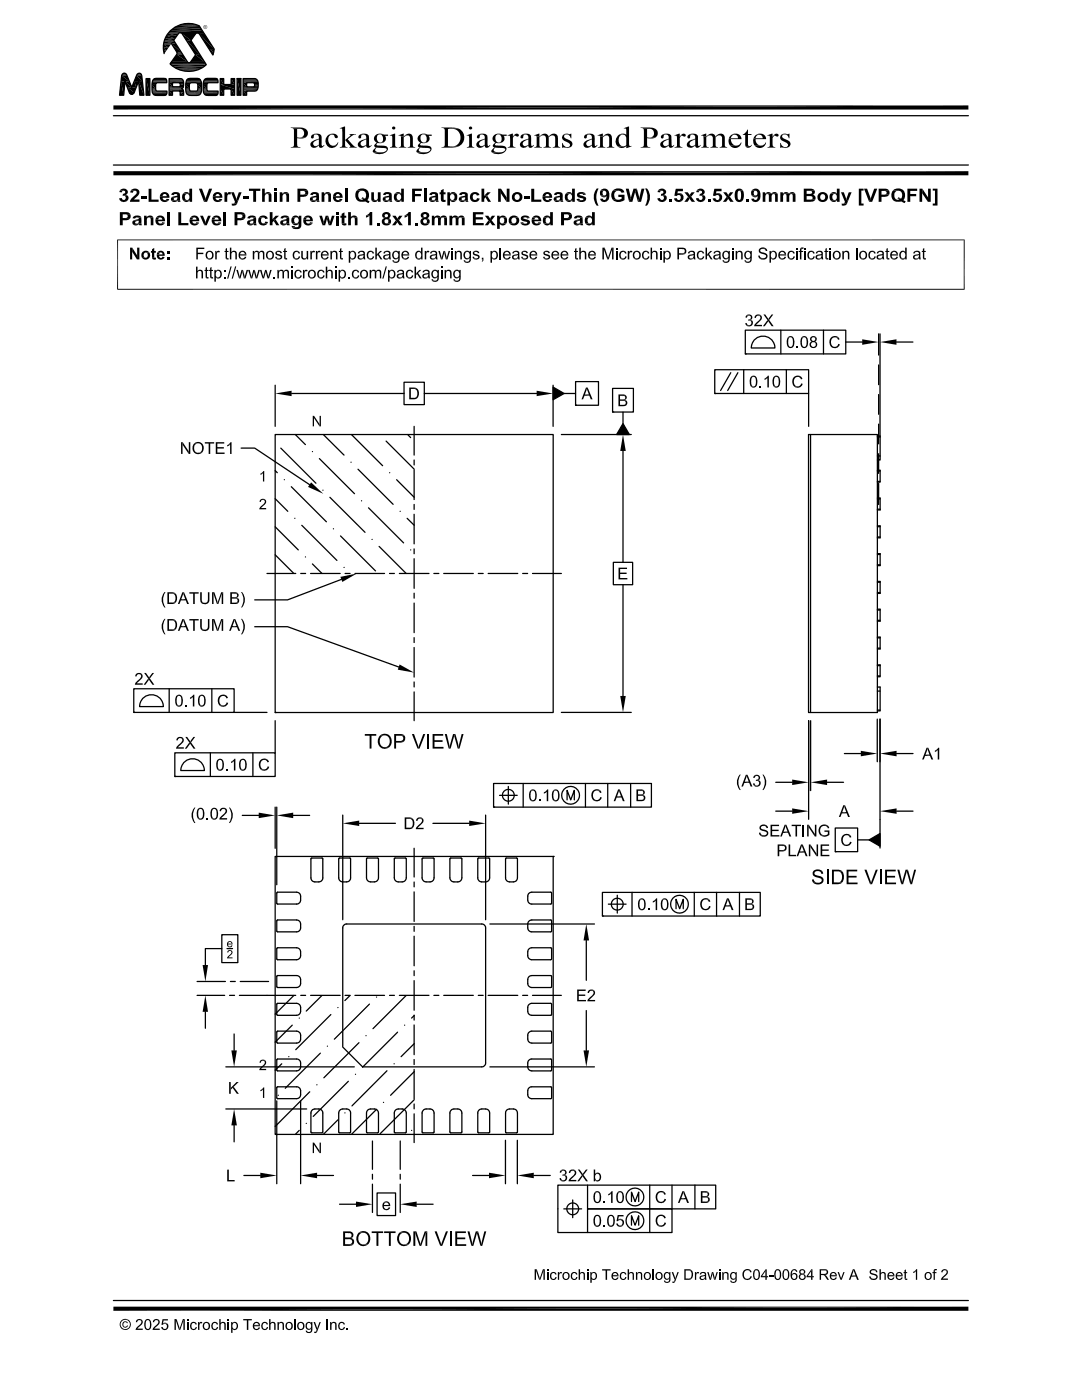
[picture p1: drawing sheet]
<svg xmlns="http://www.w3.org/2000/svg" width="216mm" height="279mm" viewBox="0 0 216 279" stroke-linecap="round" stroke-linejoin="round" font-family="sans-serif">
<g fill="none" stroke="#000" stroke-width=".25">
<path d="M24.4 14.8a.51 .51 0 0 1 .9 .2l1 2.4 1-2.4a.51 .51 0 0 1 .5-.4 .51 .51 0 0 1 .5 .4l.4 4h-.8l-.2-2.8-.9 2.3-.5 .3-.5-.3-.9-2.3-.2 2.8h-.8zM29.1 15.7h.8v3.3h-.8zM30.7 15.8l.4-.2h1.6l.3 .1 .2 .3 .1 .5h-1.8l-.3 .1-.1 .4v1l.3 .2h1.9l-.1 .7-.4 .1h-1.5a.94 .94 0 0 1-1-1.2l.1-1.3zM33.7 15.7h2.3a.67 .67 0 0 1 .6 .8v1l-.4 .2a.61 .61 0 0 1 .4 .7v.6h-.7l-.1-.8h-1.4v.8h-.7zM34.2 8.7l1.1 1.7v.3l-1.4 2a5.3 5.3 0 0 0 7.3 .2l-3.1-4.8 1-1.4 .2-.2 .3 .1 2.9 4.4 .2-1.2-2.9-4.7a5 5 0 0 0-5.3 .6 5 5 0 0 0-1.8 5M34.4 16.5h1.4l.1 .2v.5l-.1 .1h-1.4zM35 5.3h4.9M35.1 13.8h5.1M35.7 6.6l.4-.1 .2 .2 2.7 4.2-1.1 1.6h-.3l-.2-.2-2.8-4.3zM37.3 15.9l.6-.3h1.5a.97 .97 0 0 1 .8 1.2v1a.95 .95 0 0 1-1 1.3 2.3 2.3 0 0 1-1.9-.3 3.7 3.7 0 0 1 0-2.9zM37.9 16.7l.3-.2 1.1 .1 .2 .4-.2 1.1h-1.4l-.1-.4zM40.9 15.8l.4-.2h1.6l.3 .1 .3 .3v.5h-1.8l-.3 .2-.1 .3 .1 1.1 2.1 .1v.6l-.3 .2-1.6 .1a.94 .94 0 0 1-1-1.3 2.82 2.82 0 0 1 .2-1.9z"/>
<path d="M43.9 15.7h.7v1.2h1.5v-1.2h.7v3.3h-.7v-1.2h-1.5v1.2h-.7zM47.3 15.7h.8v3.3h-.8zM47.3 15.7h.8M48.5 15.7h2.3a1.11 1.11 0 0 1 .7 1.4v.6l-.3 .4-2 .1v.8h-.7zM49.2 16.5h1.4a.52 .52 0 0 1 .1 .8h-1.5zM22.6 32.9h170.6M22.6 23.1h170.6M54.9 76.9v8.2M58.2 78.5h22.4M80.6 76.3h4.1v4.5h-4.1zM84.7 78.5h22.4M110.4 77.3l2.2 1.2-2.2 1.3z"/>
<path d="M110.4 76.9v8.2M112.6 78.5h2.3M114.9 76.2h4.5v4.7h-4.5zM122.2 77.5h4.2v4.7h-4.2zM142.6 73.8h18.8v4.7h-18.8zM142.6 78.5h.1M145.8 74.4l-2 3.5M147.2 74.4l-2 3.5M148.4 73.8v4.7M148.7 65.9h20.1v4.7h-20.1zM148.7 70.6h.1M150.7 67.7a2.36 2.36 0 0 1 2.5-.4 2.36 2.36 0 0 1 1.4 2.1h-4.7l.3-1.1z"/>
<path d="M155.8 65.9v4.7M156.9 73.8v4.7M161.4 78.5v6.6M164.3 65.9v4.7M168.8 68.3h3.2M175.3 66.6v4.3M175.3 72.8v4M175.3 78.7v4M175.6 66.6v20.4M178.9 68.3h3.3M48.1 89.4h2.7l11 7.3M54.9 93.9l.4 .4"/>
<path d="M54.9 99.5l2.5 2.5M54.9 86.7h55.5v55.5h-55.5zM56 89.4l7 7M56.7 95.7h.1M58.1 97.1l7 7M58.9 86.7l2 2M62.3 90.1h.1M63.7 91.5l7 7M64.4 97.8h.1M64.5 86.7l4.1 4.1M65.8 99.3l7 6.9M70 92.2h.1"/>
<path d="M70.1 86.7l6.2 6.2M71.4 93.6l7 7M72.1 99.9h.1M77 88l5.7 5.6M77.7 94.3h.1M79.1 95.7l3.6 3.6M81.3 86.7l.6 .6M82.6 85.1v5.7M82.6 91.8v1M82.6 93.8v5.9M112 86.7h14M114.9 80.9h.1"/>
<path d="M122.2 82.2h.1M124.3 84.5l1.3 2.2h-2.6zM124.3 82.2v2.3M124.3 90v22.2M161.3 86.7h13.8v55.5h-13.8zM161.7 86.7v55.5M175.1 93.9h.5v2.3h-.5M175.1 87h.5v4.8h-.5M175.1 96.1h.5M175.1 94h.5M175.1 99.4h.5v2.4h-.5M175.1 99.6h.5"/>
<path d="M175.1 91h.5M175.1 87.2h.5M175.3 84.6v4M175.3 90.6v3.9M175.3 96.5v4.2M53.3 114.4h5.7M54.9 105.1l4.6 4.6M54.9 110.7l3.7 3.7M58.8 103.4h.1M60 114.4h1M60.2 104.8l7 7M60.9 111.1h.1"/>
<path d="M62 114.4h5.9M62.3 112.5l1.9 1.9M66.5 105.5h.1M67.9 107l7 6.9M68.1 115.6l-10.7 4.1h-6.6M68.6 113.2h.1M68.9 114.4h.9M70.8 114.4h5.9M73.5 101.3l7 7.1M74.2 107.7h.1M75.6 109.1l5.4 5.3M77.7 114.4h1"/>
<path d="M79.7 114.4h5.9M79.8 102h.1M81.2 103.4l1.5 1.4M81.9 109.7h.1M82.6 100.7v1M82.6 102.6v5.9M82.6 109.5v1M82.6 111.5v5.9M82.6 118.4v1M86.6 114.4h1M88.5 114.4h5.9M95.4 114.4h1"/>
<path d="M97.4 114.4h5.9M104.3 114.4h1M106.3 114.4h5.7M122.4 112.2h3.8v4.5h-3.8zM124.3 116.7v22.2M175.1 101.6h.5M175.1 105.1h.5M175.1 107.2h.5M175.1 104.9h.5v2.4h-.5M175.1 112.7h.5M175.1 110.5h.5v2.4h-.5M175.1 110.7h.5"/>
<path d="M175.1 116.2h.5M175.1 118.3h.5M175.1 116h.5v2.4h-.5M26.7 137.5h20v4.7h-20zM28.6 139.3a2.38 2.38 0 0 1 2.6-.5 2.38 2.38 0 0 1 1.4 2.2h-4.7l.3-1.2zM33.8 137.5v4.7M42.3 137.5v4.7M50.8 125.1h6.6l22.2 8M82.6 120.4v5.9M82.6 127.3v.9M82.6 129.2v5.9M82.6 136.1v1"/>
<path d="M82.6 138.1v5.7M175.1 137.1h.5v4.8h-.5M175.1 132.7h.5v2.4h-.5M175.1 137.9h.5M175.1 121.8h.5M175.1 123.8h.5M175.1 121.6h.5v2.4h-.5M175.1 127.3h.5M175.1 129.3h.5M175.1 127.1h.5v2.4h-.5M175.1 132.8h.5M175.1 134.9h.5"/>
<path d="M26.7 142.2h.1M34.9 150.2h20v4.8h-20zM34.9 155h.1M36.9 152a2.36 2.36 0 0 1 2.5-.4 2.36 2.36 0 0 1 1.4 2.2h-4.7l.3-1.2zM42 150.2v4.8M46.7 142.2h6.6M50.5 150.2v4.8M54.9 142.2h.1M54.9 143.8v6.4M98.5 156.4h31.5v4.7h-31.5zM99.7 158.7h3.5M101.4 157v3.5"/>
<path d="M104.4 156.4v4.7M112 142.2h14M113.2 159.6v-1.9l.7 1.9 .7-1.9v1.9M116.8 156.4v4.7M121.3 156.4v4.7M125.8 156.4v4.7M154.8 156.1h3.3M161.4 143.8v19.7M161.8 143.8v14M165 156.1h3.3M168.5 150.4h3.3M175 143.5v8.5"/>
<path d="M175.1 141.7h.5M175.6 143.5v25.7M178.9 150.4h3.3M48.3 162.7h3.3M54.9 170.9h55.5v55.5h-55.5zM54.9 161.1v8.2M55.2 161.1v15.5M55.3 178.1h3.9a.8 .8 0 0 1 .8 .7v.8a.77 .77 0 0 1-.8 .8h-3.9zM58.5 162.7h3.3M62.1 171.3h2.3v3.9a.8 .8 0 0 1-.8 .8h-.8a.77 .77 0 0 1-.8-.8zM67.6 171.3h2.3v4.2a.8 .8 0 0 1-.7 .5h-.8a.8 .8 0 0 1-.8-.8zM68.4 162.7v20.9"/>
<path d="M71.7 164.3h7.2M73.2 171.3h2.3v4.2a.8 .8 0 0 1-.8 .5h-.8a.8 .8 0 0 1-.8-.8zM78.7 171.3h2.3v4.2a.8 .8 0 0 1-.7 .5h-.8a.8 .8 0 0 1-.8-.8zM82.6 169.3v5.7M82.6 176v1M82.6 178v5.9M84.3 171.3h2.3v3.9a.8 .8 0 0 1-.8 .8h-.8a.8 .8 0 0 1-.8-.8zM86.4 164.3h7.2M89.8 171.3h2.3l.1 3.9a.8 .8 0 0 1-.8 .8h-.8a.8 .8 0 0 1-.8-.8zM95.4 171.3h2.3v3.9a.8 .8 0 0 1-.8 .8h-.8a.77 .77 0 0 1-.8-.8zM96.9 162.7v20.9M98.5 161.1h.1"/>
<path d="M100.9 171.3h2.3l.1 3.9a.8 .8 0 0 1-.8 .8h-.8a.77 .77 0 0 1-.8-.8zM105.5 178.4l.6-.3h3.8l.2 .1-.1 2.2h-3.9a.8 .8 0 0 1-.8-.8zM110.4 170.9h.1M120.2 178.1h31.5v4.7h-31.5zM123.2 178.7v3.5M126.1 178.1v4.7M138.5 178.1v4.7M143 178.1v4.7M147.6 178.1v4.7M154.8 161.9h3.3M166.7 165.2h4.4v4.8h-4.4zM166.7 170h.1"/>
<path d="M171.1 167.6h2.3M173.4 167.6l2.2-1.3v2.6zM178.9 161.9h3.3M39.3 195.9h5.7M39.3 198.6h5.5M44.3 186.5h3.2v5.6h-3.2zM44.3 189.3h-3.3v3.3M45.3 189.3h1.1M45.8 198.6h1M46 195.9h.9M47.8 198.6h11.2M47.9 195.9h5.7"/>
<path d="M55.3 194.7h3.9a.8 .8 0 0 1 .8 .8v.8a.8 .8 0 0 1-.8 .8l-3.9-.1zM55.3 189.2l3.9-.1a.8 .8 0 0 1 .8 .8v.8a.8 .8 0 0 1-.8 .8h-3.9zM55.3 183.6h3.9a.8 .8 0 0 1 .8 .8v.8a.77 .77 0 0 1-.8 .8l-3.9-.1zM58.6 198.7l-3.7 3.7M60 198.6h1M62 198.6h5.9M64.2 198.7l-3.1 3.1M68.7 184.6l.5-.2h26.9l.7 .3 .1 .5v26.9l-.3 .7-.5 .1h-23.8l-3.9-3.9v-23.8zM68.9 198.6h1M69.8 198.7l-1 1M70.8 198.6h5.9M75.1 199h.1"/>
<path d="M77.7 198.6h1M79.7 198.6h5.9M81 198.7l-6.6 6.6M82.6 184.9v1M82.6 186.8v5.9M82.6 193.7v1M82.6 195.7v5.9M86.6 198.6h1M88.5 198.6h5.9M95.4 198.6h1M97.4 198.6h5.9M97.7 184.4h20.9"/>
<path d="M104.3 198.6h1M105.6 183.7l.5-.1h3.8l.2 .2-.1 2.1h-4.1a.8 .8 0 0 1-.6-.7v-1zM105.6 189.3l.5-.2h3.8l.2 .2-.1 2.2h-4.1a.8 .8 0 0 1-.6-.8v-1zM105.6 194.8l.5-.1h3.8l.2 .2-.1 2.1h-4.1a.8 .8 0 0 1-.6-.7v-1.1zM106.3 198.6h5.7M117 187.7v7.9M120.2 182.8h.1M121.4 180.4h3.5M134.9 181.4v-1.9l.7 1.9 .7-1.9v1.9M41 201.9v3.3M45.1 212.9h25.6M46.7 206.4v3.2"/>
<path d="M55.2 219.7v16.5M55.3 216.9h3.9a.8 .8 0 0 1 .8 .8v.8a.77 .77 0 0 1-.8 .8l-3.9-.1zM55.3 211.4h4.1a.8 .8 0 0 1 .6 .7v.8a.8 .8 0 0 1-.8 .8h-3.9zM55.3 205.8h4.1a.8 .8 0 0 1 .6 .8v.8a.8 .8 0 0 1-.8 .8l-3.9-.1zM55.3 200.3h4.1a.8 .8 0 0 1 .6 .7v.8a.8 .8 0 0 1-.8 .8h-3.9zM55.5 218.6h.1M56.2 212.3l-1.3 1.3M57.6 210.9h.1M58.3 204.6l-3.4 3.4M59.7 203.2h.1M60 219.7v16.5M61.8 217.9l-6.9 6.9"/>
<path d="M63.2 216.5h.1M63.9 210.2l-7 7M65.3 208.8h.1M66 202.5l-7 7M67.4 201.1h.1M69.5 215.8l-7 7M70.9 214.4h.1M71.6 208.1l-7 7M73 206.7h.1M73.7 200.4l-7 7M77.2 213.7l-7 7M78.6 212.3h.1"/>
<path d="M79.3 206l-7 7M80.7 204.6h.1M82.6 202.6v1M82.6 204.6v5.9M82.6 211.5v.9M82.6 213.4v5.9M82.7 219.5l-6.9 6.8M82.7 213.9l-4.8 4.7M82.7 208.3l-2.7 2.6M82.7 202.7l-.6 .5M97.7 212.9h20.9M105.5 200.6l.6-.4h3.8l.2 .2-.1 2.2h-3.9a.8 .8 0 0 1-.8-.8z"/>
<path d="M105.5 206.1l.6-.3h3.8l.2 .2-.1 2.1-3.9 .1a.8 .8 0 0 1-.8-.8zM105.5 211.7l.6-.4h3.8l.2 .2-.1 2.2h-3.9a.8 .8 0 0 1-.8-.8zM105.5 217.2l.6-.3h3.8l.2 .1-.1 2.2-3.9 .1a.8 .8 0 0 1-.8-.8zM117 201.7v7.9M45.1 221.3h16.1M46.7 224.6v3.3M48.7 234.6h3.2M59.7 225.6l-.8 .8M61.1 224.2h.1M62.4 221.5l1.2-.2a.77 .77 0 0 1 .8 .8v3.9l-2.2 .1-.2-.2v-3.8zM63.3 234.6h3.2M67.4 223.5l-2.9 2.9"/>
<path d="M67.9 221.5l1.3-.2a.77 .77 0 0 1 .8 .8l-.1 3.9-2.1 .1-.2-.2v-3.8zM68.8 222.1h.1M73.5 221.5l1.2-.2a.8 .8 0 0 1 .8 .8v3.9l-2.2 .1-.2-.2v-3.8zM74.3 227.7v5.7M74.3 234.4v.9M74.3 236.3v5.7M75.1 221.4l-5 5M75.2 238.1h3.7v4.5h-3.7zM76.5 220h.1M79 221.5l1.3-.2a.8 .8 0 0 1 .8 .8l-.1 3.9-2.2 .1-.1-.2v-3.8zM79.9 227.7v5.7M79.9 234.4v.9"/>
<path d="M79.9 236.3v5.7M82.1 225.6h.1M82.6 220.3v1M82.6 222.3v5.7M84.6 221.5l1.2-.2a.8 .8 0 0 1 .8 .8v3.9l-2.2 .1-.2-.2v-3.8zM90.1 221.5l1.3-.2a.8 .8 0 0 1 .8 .8l-.1 3.9-2.2 .1-.1-.2v-3.8zM94.3 234.6h3.3M95.7 221.5l1.2-.2a.8 .8 0 0 1 .8 .8v3.9l-2.2 .1-.2-.2v-3.8zM100.9 227.6v8.6M101.2 221.5l1.3-.2a.77 .77 0 0 1 .8 .8l-.1 3.9-2.2 .1-.1-.2v-3.8zM103.2 227.6v8.6M106.5 234.6h3.3"/>
<path d="M114.3 239.5v3.5M117.2 236.5v4.8h16.9v4.7h-22.8v-9.5h31.5v4.8h-25.6v4.7M126 239.8v-1.9l.7 1.9 .7-1.9v1.9M129.6 236.5v9.5M134.1 236.5v4.8M138.7 236.5v4.8M22.6 259.5h170.6M67.8 240.3h3.2M83.1 240.3h3.3M112.5 241.3h3.6M126 244.5v-1.9l.7 1.9 .7-1.9v1.9M130.3 253.3v2.1"/>
<circle cx="101.4" cy="158.7" r="1.18"/>
<circle cx="113.9" cy="158.7" r="1.77"/>
<circle cx="123.2" cy="180.4" r="1.19"/>
<circle cx="135.6" cy="180.5" r="1.77"/>
<circle cx="126.7" cy="238.9" r="1.77"/>
<circle cx="114.3" cy="241.3" r="1.18"/>
<circle cx="126.7" cy="243.6" r="1.77"/>
</g>
<g fill="#000">
<path d="M24.2 16.2l.7 .1zM24.2 16.3l.5 2.7h-.8zM24.2 16.3h.7l-.2 2.7zM24.3 15.1l1.5 1.1h-1.6zM24.3 15.1h1.1l.4 1.1zM24.3 14.9l1 .1zM24.3 15l1.1 .1h-1.1zM24.3 15h1l.1 .1zM24.4 14.8l.9 .1h-1zM24.4 14.8h.8l.1 .1zM24.4 14.8h.8zM24.4 14.8l.2-.1 .6 .1z"/>
<path d="M24.6 14.7l.6 .1zM24.6 14.7h.4zM24.6 14.6l.4 .1zM24.6 14.6h.4zM24.9 16.2l.9 .1zM25 16.3l1.3 1.1h-.9zM25 16.3h.8l.5 1.1zM25.4 17.4l1.4 1.1h-1zM25.4 17.4h1.8l-.4 1.1zM25.8 18.5h1zM25.8 18.5l.9 .1h-.8zM25.8 18.5h1l-.1 .1z"/>
<path d="M25.9 18.6h.8zM25.9 18.6l.6 .2zM25.9 18.6h.8l-.2 .2zM26.1 18.8h.4zM26.1 18.8h.3zM26.2 18.8h.2zM26.8 16.2l.4 1.2h-.9zM26.8 16.2h.9l-.5 1.2zM27.2 15l1.2 1.2h-1.6zM27.2 15h1.1l.1 1.2zM27.3 15h1zM27.3 14.9l1 .1z"/>
<path d="M27.4 14.8l.8 .1h-.9zM27.4 14.8h.8v.1zM27.4 14.8h.8zM27.4 14.8l.2-.1 .6 .1zM27.6 14.7l.6 .1zM27.6 14.7h.4zM27.6 14.6l.4 .1zM27.7 16.2l1 2.8h-.8zM27.7 16.2h.7l.3 2.8zM27.6 14.6h.3zM29.1 15.7l.8 3.3h-.8zM29.1 15.7h.8v3.3z"/>
<path d="M30.3 16.7l.8 .1zM30.3 16.7h.8zM30.3 16.8h.8zM30.3 16.8l.8 .2h-.8zM30.3 16.8h.8v.2zM30.3 17l.8 .7h-.8zM30.3 17h.8v.7zM30.3 17.7l.8 .1h-.8zM30.3 17.7h.8v.1zM30.3 17.8h.8zM30.3 17.8l.8 .1zM30.3 17.9l.8 .1z"/>
<path d="M30.3 18l.8 .1zM30.4 16.5h1zM30.4 16.5h1.1zM30.4 16.5l.9 .1zM30.4 16.6h.8zM30.4 16.6h.9zM30.4 16.6l.8 .1zM30.4 16.7h.7zM30.4 16.7h.8zM30.4 18.1h.8zM30.4 18.1l.9 .1zM30.4 18.2h1z"/>
<path d="M31 19h1.8zM31 19h2zM31 15.7h1.9zM31.1 15.7h1.8zM31.1 19l1.7 .1zM31.1 19h1.7zM31.1 19.1h1.4zM31.1 19.1h1.7zM31.1 15.6l1.8 .1zM32.6 9.5l.6 .6h-.6zM32.6 9.5h1l-.4 .6zM32.6 8.9l1 .6h-1z"/>
<path d="M32.6 8.9h1.5l-.5 .6zM32.6 10.1l.2 .6zM32.6 10.1h.6l-.4 .6zM32.7 8.7l1.4 .2h-1.5zM32.7 8.7h1.5l-.1 .2zM32.8 8h1.8l.2 .3zM33 7.7l1.6 .3h-1.8zM33 7.7h1.9l-.3 .3zM33.2 7.1l1.7 .6h-1.9zM33.2 7.1h2.1l-.4 .6zM33.7 16.5l.7 .8h-.7zM33.7 16.5h.7v.8z"/>
<path d="M33.7 18.2l.7 .8h-.7zM33.7 18.2h.7v.8zM34.2 8.7l1.9 1.7h-.8zM34.2 8.7h.9l1 1.7zM35.3 10.4l.9 .1h-.9zM35.3 10.4h.8l.1 .1zM35.3 10.9l2.1 1.4h-3.2zM35.3 10.9h1.1l1 1.4zM35.3 10.5l1 .2h-1zM35.3 10.5h.9l.1 .2zM35.3 10.7l1.1 .2h-1.1zM35.3 10.7h1l.1 .2z"/>
<path d="M35.7 16.5h.9zM35.7 18.2h.9zM35.8 16.5h.8zM35.7 17.3h.9zM35.8 17.3h.8zM35.8 18.2h.8zM35.8 16.5l.8 .1zM35.8 16.6h.8zM35.9 16.6h.7zM35.9 17.3h.7zM35.9 18.2l.7 .1zM35.9 18.3l.7 .1z"/>
<path d="M35.9 16.6l.7 .1zM35.9 17.2l.7 .1zM35.9 18.4h.7zM35.9 18.4l.7 .1zM35.9 16.7h.7zM35.9 16.7l.7 .1zM35.9 17.1l.7 .1zM35.9 17.2h.7zM35.9 18.5l.7 .5h-.7zM35.9 18.5h.7v.5zM36 16.8h.6zM36 16.8l.6 .2h-.6z"/>
<path d="M36 16.8h.6v.2zM36 17l.6 .1zM36 17.1h.6zM35.9 17.1h.7zM36.3 6.7l1.8 1.4h-.9zM36.3 6.7h2.8l-1 1.4zM36.3 14.1l2 .1zM36.7 4.8h1.9zM37 14.2h1.3zM37.1 16.7l.7 .1zM37.1 16.7h.7zM37.1 16.8h.7z"/>
<path d="M37.1 16.8l.7 .2h-.7zM37.1 16.8h.7v.2zM37.1 17l.7 .7h-.7zM37.1 17h.7v.7zM37.1 17.7l.7 .1h-.7zM37.1 17.7h.7v.1zM37.1 17.8h.7zM37.1 17.8l.7 .1zM37.1 17.9l.7 .1zM37.1 16.5h1zM37.1 16.5h1.1zM37.1 16.5l.9 .1z"/>
<path d="M37.1 16.6h.9zM37.1 16.6h.8zM37.1 16.6l.8 .1zM37.1 16.7h.8zM37.1 18l.8 .1zM37.1 18.1h.8zM37.1 18.1h.9zM37.1 18.1l.9 .1zM37.1 18.2h1zM37.2 8.1l2.7 2.8h-.9zM37.2 8.1h.9l1.8 2.8zM36.7 4.8h1.8z"/>
<path d="M37.3 4.7l1.2 .1zM37.3 4.7h.7zM37.6 19h1.9zM37.7 15.7h1.9zM37.8 19l1.4 .1zM37.8 19h1.7zM37.9 15.6l1.7 .1zM39 10.9l1.8 1.5h-2.8zM39 10.9h.9l.9 1.5zM39.1 16.5h1.1zM39.2 16.5l1 .1zM39.2 16.6h1z"/>
<path d="M39.2 18.2h1zM39.3 16.6h.9zM39.3 18.1l.9 .1zM39.3 6.5h1.3zM39.3 16.6l.9 .1zM39.3 18.1h.9zM39.4 16.7h.8zM39.4 18.1h.8zM39.4 16.7l.8 .1zM39.4 18l.8 .1zM39.4 16.8h.8zM39.5 16.8l.7 .2h-.7z"/>
<path d="M39.5 16.8h.7v.2zM39.5 17.8h.7zM39.5 17.8l.7 .1zM39.5 17.9l.7 .1zM39.5 17l.7 .7h-.7zM39.5 17h.7v.7zM39.5 17.7l.7 .1h-.7zM39.5 17.7h.7v.1zM39.5 6.5l1.2 .1zM39.6 6.6l1.2 .1h-1zM39.6 6.6h1.1l.1 .1zM39.8 6.7l2.9 3.1h-1z"/>
<path d="M39.8 6.7h1l1.9 3.1zM40.6 16.6h.8zM40.6 16.6l.8 .1zM40.6 16.7h.7zM40.6 16.7h.8zM40.6 16.7l.7 .1zM40.6 16.8h.7zM40.6 16.8l.7 .2h-.7zM40.6 16.8h.7v.2zM40.6 17l.7 .7h-.7zM40.6 17h.7v.7zM40.6 17.7l.7 .1h-.7z"/>
<path d="M40.6 17.7h.7v.1zM40.6 17.8h.7zM40.6 17.8l.7 .1zM40.6 17.9l.7 .1zM40.6 18l.8 .1zM40.6 18.1h.8zM40.6 18.1l.9 .1zM40.6 16.5h1zM40.6 16.5h1.1zM40.6 16.5l.9 .1zM40.6 16.6h.9zM40.6 18.2h1z"/>
<path d="M40.6 5.4v.1zM40.6 5.2v.2zM40.6 5.5l.1 .2zM40.7 5.3l-.1 .1zM40.7 5.5v.2zM40.7 5.1l-.1 .1zM40.7 5.7l.1 .1zM40.6 5.2h.1zM40.7 5.6l.1 .2zM40.7 5.1l.1-.1zM40.8 5.7l.2 .1zM40.7 5.1h.1z"/>
<path d="M40.8 5l.2 .1zM41 5.7l.1 .1zM41 5l.1 .1zM41.1 5.7h.1zM41.1 5l.1 .2zM41.3 5.5l-.1 .1zM41.2 15.7h2zM41.2 19h1.8zM41.2 19h2zM41.2 5.6l.1-.1zM41.2 5.1l.1 .2zM41.3 5.4v.1z"/>
<path d="M41.3 15.7h1.9zM41.3 19l1.7 .1zM41.3 19h1.7zM41.3 5.3v.1zM41.3 19.1h1.4zM41.3 19.1h1.7zM41.2 5.1l.1 .1zM41.4 5.4l-.1 .1zM41.3 15.7h1.8zM41.3 15.6l1.8 .1zM41.3 5.2l.1 .2zM41.7 9.8l1 .6h-.6z"/>
<path d="M41.7 9.8h1v.6zM42.1 10.4l.4 .5zM42.1 10.4h.6l-.2 .5zM43.9 15.7l.7 1.2h-.7zM43.9 15.7h.7v1.2zM43.9 16.9l2.9 .9h-2.9zM43.9 16.9h2.9v.9zM43.9 17.8l.7 1.2h-.7zM43.9 17.8h.7v1.2zM46.1 15.7l.7 1.2h-.7zM46.1 15.7h.7v1.2zM46.1 17.8l.7 1.2h-.7z"/>
<path d="M46.1 17.8h.7v1.2zM47.3 15.7l.8 3.3h-.8zM47.3 15.7h.8v3.3zM48.5 16.5l.7 .8h-.7zM48.5 16.5h.7v.8zM48.5 18.2l.7 .8h-.7zM48.5 18.2h.7v.8zM50.5 16.5h1zM50.6 16.5h.9zM50.7 16.5l.8 .1zM50.6 17.3h.9zM50.7 17.3h.8z"/>
<path d="M50.7 16.6h.8zM50.7 16.6l.8 .1zM50.8 17.2l.7 .1zM50.8 16.7h.7zM50.8 16.7l.7 .1h-.7zM50.8 16.7h.7v.1zM50.8 17.1h.7zM50.8 17.1l.7 .1zM50.8 17.2h.7zM50.8 16.8l.7 .3h-.7zM50.8 16.8h.7v.3zM22.6 34.2h170.6l-170.6 .8z"/>
<path d="M22.6 35l170.6-.8v.8zM22.6 21h170.6l-170.6 .9zM22.6 21.9l170.6-.9v.9zM39.7 37.7h.6l.7 1.9-.3 .7zM47.6 38.4h.6l-.7 1.8-.3-.5zM67.8 25.6h.3zM77.8 27l.2 .1zM79.5 27l.3 .1zM93.1 27l.3 .1zM97.2 39.1l.8 1.2h-.6l-.5-.9zM97.3 38.4h.6l-.7 .7h-.6zM100 37.7l1.1 1.7v.9l-1.2-1.7z"/>
<path d="M101.3 27l.2 .1zM106.6 27l.2 .1zM119.2 27l.3 .1zM124.5 25.6h.2zM124.9 37.7h.6l.4 1.8-.4 .8zM127.1 37.7l.5 1.8-.3 .8-.6-2zM134.6 27l.2 .1zM137.3 39.3l.3 .4-.4 .6h-.7zM138 38.4h.6l-.7 .9-.3-.4zM139.9 27l.2 .1zM145 39.3l.3 .4-.4 .6h-.6zM145.7 38.4h.6l-.7 .9-.3-.4z"/>
<path d="M153.1 27l.3 .1zM169.4 38.4h.5l-.7 1.8-.3-.5zM172.4 37.7h.6l.7 1.9-.3 .7zM184 37.7l1.2 1.7-.1 .9-1.1-1.7zM26.4 49.4l1 1.6-.1 .8-.9-1.6zM55 43.8l.7 1.2h-.6l-.5-.9zM55 43.1h.7l-.7 .7-.6-.1zM63.7 43.1h.5l.4 1.2-.3 .7zM65.5 43.1l.3 1.2-.2 .7-.4-1.3zM79 44l.3 .4-.4 .6h-.7zM79.7 43.1h.6l-.7 .9-.3-.4zM97.5 44l.3 .4-.4 .6h-.7z"/>
<path d="M98.2 43.1h.6l-.7 .9-.3-.4zM54.9 78.5l3.3-.5v1.1zM107.1 78l3.3 .5-3.3 .6zM110.4 77.3l2.2 1.2-2.2 1.3zM172 67.7l3.3 .6-3.3 .5zM175.6 68.3l3.3-.6v1.1zM36.4 88.2l1.3 1.9v.5l-1.3-1.8zM62.1 96.3l2.4 2.3-3-1.4zM62.7 83l1.1 1.6v.5l-1.1-1.7zM124.3 86.7l.6 3.3h-1.1zM124.3 84.5l1.3 2.2h-2.6zM67.9 115.1l3.3-.6-2.9 1.6z"/>
<path d="M79.7 132.6l2.9 1.6-3.2-.6zM123.8 138.9h1.1l-.6 3.3zM158.1 155.6l3.3 .5-3.3 .6zM161.8 156.1l3.2-.5v1.1zM171.8 149.8l3.2 .6-3.2 .5zM175.6 150.4l3.3-.6v1.1zM51.6 162.2l3.3 .5-3.3 .6zM55.2 162.7l3.3-.5v1.1zM68.4 164.3l3.3-.5v1zM93.6 163.8l3.3 .5-3.3 .5zM158.1 161.3l3.3 .6-3.3 .5zM161.4 164.6l1.2 1.8v.5l-1.2-1.8z"/>
<path d="M161.7 168.5l1.2 1.9v.5l-1.2-1.9zM173.4 167.6l2.2-1.3v2.6zM175.6 161.9l3.3-.6v1.1zM40.4 192.6h1.1l-.5 3.3zM117 184.4l.5 3.3h-1.1zM41 198.6l.5 3.3h-1.1zM46.2 209.6h1.1l-.6 3.3zM46.4 217.1l.2-.2 1.1 1.4h-.4zM116.4 209.6h1.1l-.5 3.3zM46.7 221.3l.6 3.3h-1.1zM51.9 234l3.3 .6-3.3 .5zM62.7 228l1.1 1.7v.4l-1.1-1.6z"/>
<path d="M60 234.6l3.3-.6v1.1zM71 239.8l3.3 .5-3.3 .6zM79.9 240.3l3.2-.5v1.1zM97.6 234l3.3 .6-3.3 .5zM103.2 234.6l3.3-.6v1.1zM22.6 260.8h170.6l-170.6 .8zM22.6 261.6l170.6-.8v.8z"/>
<path d="M40.8 5.2h.3h-.2v.2h.2h-.2v.2z" fill-rule="evenodd"/>
<path d="M40.9 5.4l.2 .2z" fill-rule="evenodd"/>
<path d="M41 5.2h.1v.2h-.2l.1-.1z" fill-rule="evenodd"/>
<path d="M23.9 38l.8 .1h-.3l-.1 .3-.5-.1z" fill-rule="evenodd"/>
<path d="M23.8 39.6l.5-.1 .2 .4h1a.99 .99 0 0 1-1 .4 .99 .99 0 0 1-.7-.7z" fill-rule="evenodd"/>
<path d="M23.9 38a.85 .85 0 0 1 1-.3 .85 .85 0 0 1 .6 .9l-.4 .3 .4 .1-1 .1v-.4a.35 .35 0 0 0 .5-.5l-.2-.1z" fill-rule="evenodd"/>
<path d="M24.7 39.1h.8l.2 .3-.2 .5h-.8l.3-.2 .1-.2-.1-.3z" fill-rule="evenodd"/>
<path d="M26.1 38l.8 .1h-.3l-.1 .4-.5-.1z" fill-rule="evenodd"/>
<path d="M26.1 38a.92 .92 0 0 1 1.1-.4 .92 .92 0 0 1 .6 .9l-.2 .5-.8 .8h1v.5h-1.9l.2-.5 1.1-1.1 .1-.3-.2-.3z" fill-rule="evenodd"/>
<path d="M29.7 37.7h.5v2.1h1.4v.5h-1.9z" fill-rule="evenodd"/>
<path d="M32 38.8l.9-.1-.4 .2-.1 .3h-.5z" fill-rule="evenodd"/>
<path d="M32.2 38.6a.99 .99 0 0 1 1.1-.2 .99 .99 0 0 1 .5 1.1h-1.4l.3 .4 1 .1a1 1 0 0 1-1.2 .3 1 1 0 0 1-.6-1.1h1.4l-.3-.5h-.9z" fill-rule="evenodd"/>
<path d="M32.9 39.9l.3-.2 .6 .1-.1 .2z" fill-rule="evenodd"/>
<path d="M34.2 39.4h1.2a.64 .64 0 0 0-.7 .4l.2 .2h1l.1 .3h-.5l-.1-.2-1.2-.1-.1-.2z" fill-rule="evenodd"/>
<path d="M34.3 38.6a1.02 1.02 0 0 1 1.6 .1h-1l-.3 .2h-.4z" fill-rule="evenodd"/>
<path d="M34.3 39.3l1.1-.3-.1-.2-.3-.1h.9v1.3h-1l.4-.2 .1-.4z" fill-rule="evenodd"/>
<path d="M36.5 39.9l1.3 .1a.81 .81 0 0 1-1.3-.1z" fill-rule="evenodd"/>
<path d="M36.5 38.7h.8a.62 .62 0 0 0-.4 .6 .62 .62 0 0 0 .4 .6h-.8l-.2-.6z" fill-rule="evenodd"/>
<path d="M36.7 38.5l.6-.2 .5 .3h-1.3z" fill-rule="evenodd"/>
<path d="M36.5 38.6h1.3v-.9h.5v2.6h-.5v-.3l-1.3-.1h.8a.62 .62 0 0 0 .5-.6 .62 .62 0 0 0-.5-.6z" fill-rule="evenodd"/>
<path d="M41.7 37.7h.6l-1 2.6h-.6z" fill-rule="evenodd"/>
<path d="M42.6 38.8l.8-.1-.3 .2-.1 .3h-.5z" fill-rule="evenodd"/>
<path d="M42.7 38.6a.99 .99 0 0 1 1.2-.2 .99 .99 0 0 1 .5 1.1h-1.4l.2 .4 1 .1a1.01 1.01 0 0 1-1.1 .2 1.01 1.01 0 0 1-.6-1h1.3l-.2-.4-1-.1z" fill-rule="evenodd"/>
<path d="M43.5 39.9l.3-.2 .5 .1-.1 .2z" fill-rule="evenodd"/>
<path d="M44.8 38.4h.5v.3l.4 .1-.3 .3-.1 1.2h-.5z" fill-rule="evenodd"/>
<path d="M45.4 38.5l.3-.2 .4 .1-.1 .5-.7-.2z" fill-rule="evenodd"/>
<path d="M46.1 38.4h.6l.8 1.8-.2 .5-.8-.1h.2l.2-.3z" fill-rule="evenodd"/>
<path d="M49.7 37.7h2.2v.4h-.8v2.2h-.6v-2.2h-.8z" fill-rule="evenodd"/>
<path d="M52.3 37.7h.5v.9l1.3 .1-1.1 .1-.2 .5v1h-.5z" fill-rule="evenodd"/>
<path d="M52.8 38.6h.1a.79 .79 0 0 1 1.2 0z" fill-rule="evenodd"/>
<path d="M53.3 38.7h.8l.1 1.6h-.6v-1.3v-.2z" fill-rule="evenodd"/>
<path d="M55.8 38.4h.5v.3h1.3h-.8a.51 .51 0 0 0-.4 .7v.9h-.6z" fill-rule="evenodd"/>
<path d="M56.4 38.6l.8-.3 .4 .4z" fill-rule="evenodd"/>
<path d="M56.8 38.7h.8l.1 1.6h-.5l-.1-1.3z" fill-rule="evenodd"/>
<path d="M58.6 25.7h1.1h-.4v1.7l1.6 .1-1.6 .1v1.1a.51 .51 0 0 0 .6 .7v.1h-1.9l.5-.3 .2-.2z" fill-rule="evenodd"/>
<path d="M58 25.4h1.7a1.38 1.38 0 0 1 1.7 1.5l-.5 .6h-1.1a.89 .89 0 0 0 .9-.9 .89 .89 0 0 0-.8-.9h-1.3z" fill-rule="evenodd"/>
<path d="M59.4 37.7h1.5l.5 .4h-1.5v.7l1.5 .1-.5 .3-1 .1v1h-.5z" fill-rule="evenodd"/>
<path d="M59.3 27.6h1.4z" fill-rule="evenodd"/>
<path d="M60.2 38.1h1.2v.7h-1.5a.75 .75 0 0 0 1-.3l-.3-.4z" fill-rule="evenodd"/>
<path d="M62 39.4h1.1a.64 .64 0 0 0-.7 .4l.2 .2h1l.2 .3h-.6v-.2l-1.3-.1-.1-.2z" fill-rule="evenodd"/>
<path d="M62.3 26.9l.1-.1h.7l-.2 .1a.45 .45 0 0 0-.3 .6l-.3 .1-.3-.2z" fill-rule="evenodd"/>
<path d="M62 38.6a1.12 1.12 0 0 1 1.6 .1h-.9l-.3 .2h-.5z" fill-rule="evenodd"/>
<path d="M62 28.5l.8-.5 .8-.2-.8 .4-.3 .3a.52 .52 0 0 0 .3 .7h.7a.82 .82 0 0 1-1 .3 .82 .82 0 0 1-.6-.8z" fill-rule="evenodd"/>
<path d="M62.4 26.8l.8-.1a.84 .84 0 0 1 1 .7v1.5v.2l.4 .1a.5 .5 0 0 1-.5 .3 .5 .5 0 0 1-.5-.4l-.2-.1 .2-.1v-1.1h-.5l.5-.2a.57 .57 0 0 0-.5-.8z" fill-rule="evenodd"/>
<path d="M63 29.2l.6-.1z" fill-rule="evenodd"/>
<path d="M62 39.3l1.1-.3-.1-.2-.3-.1h.9v1.3h-.9a.45 .45 0 0 0 .4-.6z" fill-rule="evenodd"/>
<path d="M64.2 38.4h.5v.3h1.3h-.8a.52 .52 0 0 0-.5 .7v.9h-.5z" fill-rule="evenodd"/>
<path d="M64.3 29.1l.4-.2-.1 .3z" fill-rule="evenodd"/>
<path d="M64.7 38.6l.8-.3 .5 .4z" fill-rule="evenodd"/>
<path d="M65.6 26.9h.7a1.14 1.14 0 0 0-.8 1.1 1.14 1.14 0 0 0 1 1.1h.7a1.38 1.38 0 0 1-2.1-.2 1.38 1.38 0 0 1 .5-2z" fill-rule="evenodd"/>
<path d="M65.2 38.7h.8v1.6h-.5v-1.3z" fill-rule="evenodd"/>
<path d="M65.7 26.8a1.25 1.25 0 0 1 1.7 .5l-.2 .3h-.2l-.4-.6z" fill-rule="evenodd"/>
<path d="M66.6 38.7h.8l-.2 .1-.2 .4h-.6z" fill-rule="evenodd"/>
<path d="M66.7 38.7a.99 .99 0 0 1 1.1-.3 .99 .99 0 0 1 .6 1.1h-1.4l.3 .4 .9 .1a1.01 1.01 0 0 1-1.2 .2 1.01 1.01 0 0 1-.6-1h1.4l-.2-.4z" fill-rule="evenodd"/>
<path d="M66.5 29.1l.6-.2 .3-.5h.1l-.3 .7z" fill-rule="evenodd"/>
<path d="M67.4 39.9l.4-.2 .5 .1-.1 .2z" fill-rule="evenodd"/>
<path d="M67.8 25.6l1.1-.3v3.7l.1 .3 .3 .2h-1.5v-.1a.39 .39 0 0 0 .4-.1 .39 .39 0 0 0 .1-.4v-3.1z" fill-rule="evenodd"/>
<path d="M69.7 26.8h1.3l-.6 .2-1 .8 1.2 1.3 .6 .4h-1.5l.2-.4-1-1.2 1-.8z" fill-rule="evenodd"/>
<path d="M71.2 38l1.1 .1h-.3a.96 .96 0 0 0-.5 1 .96 .96 0 0 0 .7 .8h-1a1.55 1.55 0 0 1 0-1.9z" fill-rule="evenodd"/>
<path d="M71.7 26.9l.2-.1h.6a.47 .47 0 0 0-.4 .7 .34 .34 0 0 1-.6 0 .34 .34 0 0 1 .2-.6z" fill-rule="evenodd"/>
<path d="M71.2 38a1.42 1.42 0 0 1 2-.1 1.42 1.42 0 0 1 .1 2l.4 .3-.2 .3-.6-.3h-1.3l-.4-.3h1.1l.2-.1-.4-.1 .7-.1a.97 .97 0 0 0-.5-1.5z" fill-rule="evenodd"/>
<path d="M72.3 39.4l.5 .2-.7 .1z" fill-rule="evenodd"/>
<path d="M71.5 28.5a1.87 1.87 0 0 1 1.6-.7 1.09 1.09 0 0 0-1.1 1.1l.3 .3h.6a.84 .84 0 0 1-.9 .3 .84 .84 0 0 1-.6-.7z" fill-rule="evenodd"/>
<path d="M71.9 26.8a1.12 1.12 0 0 1 1.7 .6v1.6l.4 .2a.63 .63 0 0 1-.8 .2l-.1-.3-.2-.1 .2-.1v-1.1h-.5l.5-.2a.58 .58 0 0 0-.6-.8z" fill-rule="evenodd"/>
<path d="M72.4 29.2l.7-.1z" fill-rule="evenodd"/>
<path d="M74.1 39.9l1.3 .1a.77 .77 0 0 1-1.3-.1z" fill-rule="evenodd"/>
<path d="M73.8 29.1l.3-.2-.1 .3z" fill-rule="evenodd"/>
<path d="M74.1 38.4h.5v1.3l.4 .2h-.9z" fill-rule="evenodd"/>
<path d="M74.9 29.5h.3l-.3 .4a1 1 0 0 0 1.1 .5h-1.5a.59 .59 0 0 1 .4-.9z" fill-rule="evenodd"/>
<path d="M74.9 27a1.52 1.52 0 0 1 1.6-.2h-.7a.84 .84 0 0 0-.6 .9 .84 .84 0 0 0 .7 .7h.6l-1.1 .1a.25 .25 0 0 0-.3 .3 .25 .25 0 0 0 .3 .2 2.52 2.52 0 0 1 1.9 .4l.1 .4a1.99 1.99 0 0 1-2.9 .6h1.5a.89 .89 0 0 0 1.1-.7l-.2-.1-1.4-.1a.54 .54 0 0 1-.6 0 .54 .54 0 0 1-.2-.6l.5-.4a.87 .87 0 0 1-.3-1.5z" fill-rule="evenodd"/>
<path d="M75.4 38.4h.5v1.9h-.5v-.3l-1.3-.1h.9l.4-.2z" fill-rule="evenodd"/>
<path d="M75.4 28.5h1z" fill-rule="evenodd"/>
<path d="M75.8 26.8l1.6 .1v.2h-.6a.87 .87 0 0 1-.3 1.3h-.6a.83 .83 0 0 0 .6-.8 .83 .83 0 0 0-.7-.8z" fill-rule="evenodd"/>
<path d="M76.5 39.3l1.1 .1-.6 .1-.1 .3 .2 .2h1.1l.1 .3h-.6v-.2l-1.2-.1-.1-.3z" fill-rule="evenodd"/>
<path d="M76.6 38.6a1.14 1.14 0 0 1 1.5 .1h-.9l-.3 .2h-.5z" fill-rule="evenodd"/>
<path d="M76.5 39.3l1.1-.3v-.2l-.3-.1h.8l.1 1.3h-.9a.46 .46 0 0 0 .3-.6z" fill-rule="evenodd"/>
<path d="M78.7 38.7h.9a.63 .63 0 0 0-.5 .6 .63 .63 0 0 0 .5 .6h-.8a1.31 1.31 0 0 1-.1-1.2z" fill-rule="evenodd"/>
<path d="M78.8 39.9l1.3 .1a.82 .82 0 0 1-1.3-.1z" fill-rule="evenodd"/>
<path d="M77.8 27l1-.3v2.3l.1 .2 .4 .3h-1.5l.5-.4v-1.7l-.1-.3z" fill-rule="evenodd"/>
<path d="M78.8 38.6l.5-.3 .4 .1 .4 .2z" fill-rule="evenodd"/>
<path d="M79.5 27l1.1-.3v.5h-.6l-.1-.1z" fill-rule="evenodd"/>
<path d="M78.8 38.6h1.3v-.9h.5v2.6h-.5v-.3l-1.3-.1h.8a.62 .62 0 0 0 .5-.6 .62 .62 0 0 0-.5-.6z" fill-rule="evenodd"/>
<path d="M80 27.2l1.4-.2-.8 .4v1.7l.5 .4h-1.5l.4-.4z" fill-rule="evenodd"/>
<path d="M80.8 27a.86 .86 0 0 1 1-.3 .86 .86 0 0 1 .6 .9v1.5l.4 .4h-1.5l.5-.4v-1.8l-.4-.3z" fill-rule="evenodd"/>
<path d="M83.3 29.8l.4-.4 .2 .1-.3 .4a.99 .99 0 0 0 1.1 .5h-1.5l-.1-.2z" fill-rule="evenodd"/>
<path d="M82.2 37.7h2v.4h-1.4v.6h1.2v.5h-1.2v1.1h-.6z" fill-rule="evenodd"/>
<path d="M83.6 27l.9-.3 .7 .1h-.7a.85 .85 0 0 0-.6 .9 .85 .85 0 0 0 .7 .7h.6l-1.1 .1a.25 .25 0 0 0-.3 .3 .25 .25 0 0 0 .3 .2l1 .1a.78 .78 0 0 1 1 .7 2.09 2.09 0 0 1-2.9 .6 4.8 4.8 0 0 0 2.4-.2l.3-.5-.3-.1-1.3-.1a.55 .55 0 0 1-.6 0 .55 .55 0 0 1-.3-.6l.5-.4a.87 .87 0 0 1-.3-1.5z" fill-rule="evenodd"/>
<path d="M84.1 28.5h1z" fill-rule="evenodd"/>
<path d="M84.5 26.8l1.6 .1v.2h-.6a.85 .85 0 0 1-.3 1.3h-.6a.85 .85 0 0 0 .5-.8 .85 .85 0 0 0-.6-.8z" fill-rule="evenodd"/>
<path d="M85.7 39.4h1.2a.64 .64 0 0 0-.7 .4l.2 .2h1l.1 .3h-.5l-.1-.2-1.2-.1-.1-.2z" fill-rule="evenodd"/>
<path d="M85.8 38.6a1.09 1.09 0 0 1 1.6 .1h-1l-.3 .2h-.4z" fill-rule="evenodd"/>
<path d="M85.8 39.3l1.1-.3-.1-.2-.3-.1h.9v1.3h-1a.46 .46 0 0 0 .5-.6z" fill-rule="evenodd"/>
<path d="M88 38l.5-.3v.7h.4v.4h-.4v1l.2 .1h-.7v-1.1h-.3v-.4h.3z" fill-rule="evenodd"/>
<path d="M88 39.9h.9v.4a.58 .58 0 0 1-.9-.4z" fill-rule="evenodd"/>
<path d="M89.3 38.4h.5v.3h1.3h-.8a.63 .63 0 0 0-.3 1.1l1.1 .1-1.3 .1v1h-.5z" fill-rule="evenodd"/>
<path d="M88.1 25.4l2.4 .1 1 .2-2.1 .1v3.4l2 .1-1.3 .2h-2v-.1a.49 .49 0 0 0 .7-.5v-2.9a.48 .48 0 0 0-.7-.5z" fill-rule="evenodd"/>
<path d="M89.8 38.6a.81 .81 0 0 1 1.3 .1z" fill-rule="evenodd"/>
<path d="M90.3 38.7h.8l.1 .7-.1 .5h-.8a.62 .62 0 0 0 .4-.6 .62 .62 0 0 0-.4-.6z" fill-rule="evenodd"/>
<path d="M90.1 25.7h1.4a1.94 1.94 0 0 1 1.2 1.8 1.94 1.94 0 0 1-1.3 1.8h-1.3a1.79 1.79 0 0 0 1.8-1.8 1.79 1.79 0 0 0-1.8-1.8z" fill-rule="evenodd"/>
<path d="M91.7 39.3l1.1 .1-.6 .1-.1 .3 .2 .2h1.1l.1 .3h-.6v-.2l-1.3-.1-.1-.2z" fill-rule="evenodd"/>
<path d="M91.8 38.6a1.15 1.15 0 0 1 1.5 .1h-.9l-.3 .2h-.5z" fill-rule="evenodd"/>
<path d="M91.7 39.3l1.1-.3v-.2l-.3-.1h.8l.1 1.3h-.9a.45 .45 0 0 0 .3-.6z" fill-rule="evenodd"/>
<path d="M93.9 38.7h.9a.6 .6 0 0 0-.5 .6 .6 .6 0 0 0 .5 .6h.8a1.03 1.03 0 0 1-1.4 .2 1.03 1.03 0 0 1-.3-1.4z" fill-rule="evenodd"/>
<path d="M93.1 27l1.1-.3v2.3v.2l.4 .3h-1.4l.4-.3v-1.6l-.1-.5z" fill-rule="evenodd"/>
<path d="M94 38.7a1.04 1.04 0 0 1 1.7 .2l-.6 .1-.2-.3z" fill-rule="evenodd"/>
<path d="M94.8 39.9l.2-.1 .2-.3 .5 .1-.1 .3z" fill-rule="evenodd"/>
<path d="M95.4 26.9l.1-.1h.7l-.3 .1-.2 .6-.3 .1-.3-.2z" fill-rule="evenodd"/>
<path d="M95.2 28.4a1.84 1.84 0 0 1 1.5-.6l-.3 .2a.65 .65 0 0 0-.7 .4 .65 .65 0 0 0 .3 .8h.6a.94 .94 0 0 1-1.5-.1z" fill-rule="evenodd"/>
<path d="M95.5 26.8l.5-.1a.96 .96 0 0 1 1.3 1v1.3l.4 .2a.5 .5 0 0 1-.5 .3 .5 .5 0 0 1-.5-.4l-.2-.1 .2-.1v-1.1h-.4l.4-.2a.57 .57 0 0 0-.5-.8z" fill-rule="evenodd"/>
<path d="M96.1 29.2l.6-.1z" fill-rule="evenodd"/>
<path d="M96.1 37.7h.5v1.4h.6l-.6 .6v.6h-.5z" fill-rule="evenodd"/>
<path d="M97.5 29.1l.3-.2-.1 .3z" fill-rule="evenodd"/>
<path d="M98.3 29.8l.3-.4 .2 .1-.3 .4a.99 .99 0 0 0 1.2 .5h-1.6a.42 .42 0 0 1 .2-.6z" fill-rule="evenodd"/>
<path d="M98.6 27l.8-.3 .7 .1h-.7a.85 .85 0 0 0-.6 .9 .85 .85 0 0 0 .7 .7h.6l-1.1 .1-.2 .3 .1 .2a3.1 3.1 0 0 1 2.1 .5l.1 .2a1.96 1.96 0 0 1-3 .7 4.8 4.8 0 0 0 2.5-.2l.2-.5-.3-.1-1.3-.1a.54 .54 0 0 1-.6 0 .54 .54 0 0 1-.2-.6l.4-.4a.88 .88 0 0 1-.2-1.5z" fill-rule="evenodd"/>
<path d="M99.4 37.7h.6l-.1 2.6h-.5z" fill-rule="evenodd"/>
<path d="M99 28.5h1z" fill-rule="evenodd"/>
<path d="M99.4 26.8l1.7 .1-.1 .2h-.5a.84 .84 0 0 1-.4 1.3h-.6a.83 .83 0 0 0 .6-.8 .83 .83 0 0 0-.7-.8z" fill-rule="evenodd"/>
<path d="M101.1 37.7h.6v2.6h-.6z" fill-rule="evenodd"/>
<path d="M101.3 27l1-.3v.6h.2l-.2 .2 .1 1.6 .5 .4h-1.6l.5-.4v-1.5l-.1-.5z" fill-rule="evenodd"/>
<path d="M102.5 27l.3 .1-.5 .2z" fill-rule="evenodd"/>
<path d="M102.5 27a.51 .51 0 0 1 .5-.3 .51 .51 0 0 1 .5 .4l-.2 .2z" fill-rule="evenodd"/>
<path d="M102.4 38.7a1.17 1.17 0 0 1 1.7 0h-.9a.58 .58 0 0 0-.5 .6 .58 .58 0 0 0 .5 .6h-.9a1.07 1.07 0 0 1 .1-1.2z" fill-rule="evenodd"/>
<path d="M103.2 38.7h.9a1.07 1.07 0 0 1-.3 1.5 1.07 1.07 0 0 1-1.5-.3h.9a.59 .59 0 0 0 .5-.6 .59 .59 0 0 0-.5-.6z" fill-rule="evenodd"/>
<path d="M104.1 26.9l.1-.1h.7l-.3 .1-.2 .6-.3 .1-.3-.2z" fill-rule="evenodd"/>
<path d="M103.9 28.4a1.84 1.84 0 0 1 1.5-.6l-.3 .2a.65 .65 0 0 0-.7 .4 .65 .65 0 0 0 .3 .8h.6a.94 .94 0 0 1-1.5-.1z" fill-rule="evenodd"/>
<path d="M104.2 26.8l.5-.1a.96 .96 0 0 1 1.3 1v1.3l.4 .2a.5 .5 0 0 1-.5 .3 .5 .5 0 0 1-.5-.4l-.2-.1 .2-.1v-1.1h-.4l.4-.2a.57 .57 0 0 0-.5-.8z" fill-rule="evenodd"/>
<path d="M104.8 29.2l.6-.1z" fill-rule="evenodd"/>
<path d="M106.2 29.1l.3-.2-.1 .3z" fill-rule="evenodd"/>
<path d="M106 37.7h.6v2.1h1.4v.5h-2z" fill-rule="evenodd"/>
<path d="M106.6 27l1-.3v.5l-.5 .1-.1-.2z" fill-rule="evenodd"/>
<path d="M107.1 27.3l.5-.1 .3-.2h.5l-.8 .4 .1 1.7 .4 .4h-1.5l.5-.4z" fill-rule="evenodd"/>
<path d="M108.4 38.8l.8-.1-.3 .1-.1 .4h-.5z" fill-rule="evenodd"/>
<path d="M107.9 27a.9 .9 0 0 1 1.6 .2l.1 .1-.1 .1v1.7l.5 .4h-1.6l.5-.4v-1.7l-.2-.3z" fill-rule="evenodd"/>
<path d="M108.5 38.6a.99 .99 0 0 1 1.2-.2 .99 .99 0 0 1 .5 1.1h-1.4a.42 .42 0 0 0 .5 .4l.7 .1a1 1 0 0 1-1.1 .3 1 1 0 0 1-.6-1.1h1.3l-.2-.4-1-.1z" fill-rule="evenodd"/>
<path d="M109.3 39.9l.3-.2 .6 .1-.2 .2z" fill-rule="evenodd"/>
<path d="M109.5 27.2l.3-.3 .5 .1z" fill-rule="evenodd"/>
<path d="M109.8 26.9a.88 .88 0 0 1 1-.2 .88 .88 0 0 1 .5 .9l.1 1.5 .4 .4h-1.5l.5-.4v-1.4a.53 .53 0 0 0-.5-.7z" fill-rule="evenodd"/>
<path d="M110.6 39.4h1.1a.63 .63 0 0 0-.7 .4l.2 .2h1.1l.1 .3h-.5l-.1-.2-1.2-.1-.1-.2z" fill-rule="evenodd"/>
<path d="M110.7 38.6l.4-.3h.5l.4 .1 .2 .3h-.9l-.3 .2h-.5z" fill-rule="evenodd"/>
<path d="M110.7 39.3l.6-.2a.25 .25 0 0 0 .3 0 .25 .25 0 0 0 0-.3l-.2-.1h.8l.1 1.3h-.9a.46 .46 0 0 0 .3-.6z" fill-rule="evenodd"/>
<path d="M112.2 28.5a1.44 1.44 0 0 0 1.6 .9l-1.6 .1z" fill-rule="evenodd"/>
<path d="M112.4 26.9l.7-.1a.45 .45 0 0 0-.6 .5 .45 .45 0 0 0 .6 .4l.5 .2a.77 .77 0 0 1 .6 .7 .77 .77 0 0 1-.4 .8h-.6a.49 .49 0 0 0 .6-.6 .49 .49 0 0 0-.6-.4l-.4-.2a.76 .76 0 0 1-.4-1.3z" fill-rule="evenodd"/>
<path d="M112.9 39.9l1.3 .1a.82 .82 0 0 1-1.3-.1z" fill-rule="evenodd"/>
<path d="M112.9 38.7h.8a.63 .63 0 0 0-.4 .6 .63 .63 0 0 0 .4 .6h-.8l-.2-.6z" fill-rule="evenodd"/>
<path d="M112.5 26.8l.5-.1 .7 .1z" fill-rule="evenodd"/>
<path d="M113 38.5l.6-.2 .6 .3h-1.3z" fill-rule="evenodd"/>
<path d="M112.4 29.4h1.4l-.5 .1z" fill-rule="evenodd"/>
<path d="M112.5 26.8l1.5-.1v.9l-.2-.1a.74 .74 0 0 0-.7-.7z" fill-rule="evenodd"/>
<path d="M112.9 38.6h1.3v-.9h.5v2.6h-.5v-.3l-1.3-.1h.8a.62 .62 0 0 0 .5-.6 .62 .62 0 0 0-.5-.6z" fill-rule="evenodd"/>
<path d="M115 39.7l.6-.1 .2 .3 .2 .1h-.9z" fill-rule="evenodd"/>
<path d="M115.2 38.6a1.22 1.22 0 0 1 1.6 .1h-1.1l-.1 .1 1.2 .5 .2 .3a.98 .98 0 0 1-.8 .8 .98 .98 0 0 1-1-.4l.9-.1a.19 .19 0 0 0 .3-.1 .19 .19 0 0 0-.2-.2 .8 .8 0 0 1-1-.9z" fill-rule="evenodd"/>
<path d="M116 38.7h.8l.1 .1-.5 .1z" fill-rule="evenodd"/>
<path d="M116.7 26.9l.2-.1h.6l-.2 .1-.2 .6-.3 .1-.3-.2z" fill-rule="evenodd"/>
<path d="M116.5 28.5a1.85 1.85 0 0 1 1.6-.7l-.3 .2a.65 .65 0 0 0-.7 .4 .65 .65 0 0 0 .2 .8h.6a.95 .95 0 0 1-1.4-.1z" fill-rule="evenodd"/>
<path d="M116.9 26.8l.5-.1a.96 .96 0 0 1 1.3 1v1.3l.4 .2a.5 .5 0 0 1-.6 .3 .5 .5 0 0 1-.4-.4l-.2-.1 .2-.1v-1.1h-.5l.5-.2a.56 .56 0 0 0-.6-.8z" fill-rule="evenodd"/>
<path d="M117.5 29.2l.6-.1z" fill-rule="evenodd"/>
<path d="M118.8 29.1l.4-.2-.1 .3z" fill-rule="evenodd"/>
<path d="M119.1 37.6h.3a3.5 3.5 0 0 0 0 3.4h-.4a2.71 2.71 0 0 1 .1-3.4z" fill-rule="evenodd"/>
<path d="M119.8 38l.8 .1a.49 .49 0 0 0-.4 .4 .49 .49 0 0 0 .4 .5h-.8l-.1-.6z" fill-rule="evenodd"/>
<path d="M120 39.2h1a.75 .75 0 0 1-1 0z" fill-rule="evenodd"/>
<path d="M119.8 39.7l.5-.1 .3 .3h-.8z" fill-rule="evenodd"/>
<path d="M119.2 27l1.1-.3v.5h-.6v-.1z" fill-rule="evenodd"/>
<path d="M119.7 27.2l1.4-.2-.8 .4v1.7l.5 .4h-1.5l.4-.4z" fill-rule="evenodd"/>
<path d="M119.9 38a1.03 1.03 0 0 1 1.3-.2 1.03 1.03 0 0 1 .4 1.3 1.01 1.01 0 0 1-.5 1.1 1.01 1.01 0 0 1-1.3-.3h.9l.3-.7h-1l-.2-.2 1.1-.1a.53 .53 0 0 0-.3-.8z" fill-rule="evenodd"/>
<path d="M120.5 27a.86 .86 0 0 1 1-.3 .86 .86 0 0 1 .6 .9v1.5l.5 .4h-1.5l.3-.2 .2-.3-.1-1.7-.4-.3z" fill-rule="evenodd"/>
<path d="M122.3 38l1.1 .1a.9 .9 0 0 0-.9 .8 .9 .9 0 0 0 .9 1l-1.2-.1a1.48 1.48 0 0 1 .1-1.8z" fill-rule="evenodd"/>
<path d="M122.3 38a1.45 1.45 0 0 1 2.3 .4l-.6 .1-.4-.4z" fill-rule="evenodd"/>
<path d="M123.2 27.2l.4-.4h.7a1.23 1.23 0 0 0-.9 1.3 1.23 1.23 0 0 0 1 1.1h-1.1a1.48 1.48 0 0 1-.1-2z" fill-rule="evenodd"/>
<path d="M123.6 26.8l.3-.1a1.11 1.11 0 0 1 1.1 .2z" fill-rule="evenodd"/>
<path d="M122.3 39.9h1.2l.5-.2v-.4h-.6v-.4h1.2v1.1a1.78 1.78 0 0 1-2.3-.1z" fill-rule="evenodd"/>
<path d="M124.5 25.6l1-.3v3.5l.3 .3h-.8a1.22 1.22 0 0 1-1.7 .1h1.2l.5-.2v-1.4l-.4-.7h.4v-.9l-.1-.3z" fill-rule="evenodd"/>
<path d="M125 29.1h1v.1l-1 .3z" fill-rule="evenodd"/>
<path d="M126.4 37.7h.7l-.4 .6-.5 2h-.7z" fill-rule="evenodd"/>
<path d="M128.4 25.7h1.1h-.4v1.7l1.6 .1-1.6 .1v1.3a.46 .46 0 0 0 .7 .5v.1h-2v-.1a.51 .51 0 0 0 .7-.7z" fill-rule="evenodd"/>
<path d="M128 37.7h.6l-.7 2.6h-.6z" fill-rule="evenodd"/>
<path d="M128.7 37.6h.4a2.7 2.7 0 0 1 0 3.4h-.4a3.5 3.5 0 0 0 0-3.4z" fill-rule="evenodd"/>
<path d="M127.8 25.4h1.7a1.45 1.45 0 0 1 1.8 1.2 .95 .95 0 0 1-.6 .9h-1a.89 .89 0 0 0 .8-.9 .89 .89 0 0 0-.8-.9h-1.3z" fill-rule="evenodd"/>
<path d="M129.1 27.6h1.4z" fill-rule="evenodd"/>
<path d="M131.3 38l.8 .1-.4 .3-.5-.1z" fill-rule="evenodd"/>
<path d="M131.2 39.6l.5-.1 .2 .4h1a.97 .97 0 0 1-1 .4 .97 .97 0 0 1-.7-.7z" fill-rule="evenodd"/>
<path d="M131.3 38a.86 .86 0 0 1 1-.3 .86 .86 0 0 1 .6 .8l-.4 .4 .3 .1-.9 .1v-.4a.32 .32 0 0 0 .5-.3 .32 .32 0 0 0-.3-.3z" fill-rule="evenodd"/>
<path d="M132.1 26.9l.1-.1h.7l-.2 .1a.49 .49 0 0 0-.3 .6l-.2 .1a.35 .35 0 0 1-.4-.2 .35 .35 0 0 1 .3-.5z" fill-rule="evenodd"/>
<path d="M132.1 39.1h.8l.2 .5-.2 .3h-.8l.3-.1 .1-.3-.1-.3z" fill-rule="evenodd"/>
<path d="M131.9 28.4l.9-.5 .6-.1a1.11 1.11 0 0 0-1.1 1l.4 .4h.6a.84 .84 0 0 1-1 .2 .84 .84 0 0 1-.5-.8z" fill-rule="evenodd"/>
<path d="M132.2 26.8l.5-.1a1.12 1.12 0 0 1 1.2 .3l.1 2 .4 .2a.64 .64 0 0 1-.9 .2l-.1-.3-.2-.1 .2-.1v-1.1h-.4l.4-.2a.56 .56 0 0 0-.5-.8z" fill-rule="evenodd"/>
<path d="M132.8 29.2l.6-.1z" fill-rule="evenodd"/>
<path d="M134.2 29.1l.3-.2-.1 .3z" fill-rule="evenodd"/>
<path d="M134.5 39.6l.5-.1 .3 .4h.9a.99 .99 0 0 1-.9 .4 .99 .99 0 0 1-.8-.7z" fill-rule="evenodd"/>
<path d="M135.2 38.6h.8z" fill-rule="evenodd"/>
<path d="M134.6 27l1-.3v.6h.2l-.2 .2 .1 1.6 .5 .4h-1.6l.5-.4v-1.6l-.1-.4z" fill-rule="evenodd"/>
<path d="M135.8 27l.3 .1-.5 .2z" fill-rule="evenodd"/>
<path d="M135.4 38.9h.8l.2 .4-.2 .6h-.7a.51 .51 0 0 0 .4-.5 .51 .51 0 0 0-.5-.5z" fill-rule="evenodd"/>
<path d="M134.8 37.7h1.5v.5h-1l-.1 .4h.8l.2 .3h-.9l-.3 .2h-.4z" fill-rule="evenodd"/>
<path d="M135.8 27a.52 .52 0 0 1 .5-.3 .52 .52 0 0 1 .5 .4l-.3 .2z" fill-rule="evenodd"/>
<path d="M136.6 38.4h.6l1.5 1.9h-.7z" fill-rule="evenodd"/>
<path d="M137.4 26.9l.1-.1h.7l-.2 .1a.49 .49 0 0 0-.3 .6l-.2 .1a.35 .35 0 0 1-.4-.2 .35 .35 0 0 1 .3-.5z" fill-rule="evenodd"/>
<path d="M137.3 28.3a1.92 1.92 0 0 1 1.4-.5 1.11 1.11 0 0 0-1.1 1l.4 .4h.6l-.6 .3-.5-.1-.3-.2-.2-.2z" fill-rule="evenodd"/>
<path d="M137.5 26.8h.1a1.09 1.09 0 0 1 1.3 0 1.09 1.09 0 0 1 .4 1.3v.9l.4 .2a.63 .63 0 0 1-.9 .2l-.1-.3-.2-.1 .2-.1v-1.1h-.4l.4-.2a.56 .56 0 0 0-.5-.8z" fill-rule="evenodd"/>
<path d="M138.1 29.2l.6-.1z" fill-rule="evenodd"/>
<path d="M139 38l.8 .1-.4 .3-.5-.1z" fill-rule="evenodd"/>
<path d="M138.9 39.6l.5-.1 .2 .4h1a.97 .97 0 0 1-1 .4 .97 .97 0 0 1-.7-.7z" fill-rule="evenodd"/>
<path d="M139 38a.85 .85 0 0 1 1-.3 .85 .85 0 0 1 .6 .9l-.4 .3 .4 .1-1 .1v-.4a.35 .35 0 0 0 .5-.5l-.2-.1z" fill-rule="evenodd"/>
<path d="M139.4 29.1l.4-.2-.1 .3z" fill-rule="evenodd"/>
<path d="M139.8 39.1h.8a.67 .67 0 0 1 0 .8h-.8l.3-.1 .1-.3-.1-.3z" fill-rule="evenodd"/>
<path d="M139.9 27l1-.3v.5l-.5 .1-.1-.2z" fill-rule="evenodd"/>
<path d="M140.4 27.3l.5-.1 .3-.2h.5l-.8 .4v1.5a.4 .4 0 0 0 .1 .4 .4 .4 0 0 0 .4 .1v.1h-1.5l.5-.4z" fill-rule="evenodd"/>
<path d="M141.2 27l.1-.1a.87 .87 0 0 1 1.5 .3l.1 .1-.1 .1v1.7l.5 .4h-1.5l.4-.4v-1.7l-.2-.3z" fill-rule="evenodd"/>
<path d="M142.2 39.6l.5-.1 .3 .4h.9a.99 .99 0 0 1-.9 .4 .99 .99 0 0 1-.8-.7z" fill-rule="evenodd"/>
<path d="M143 27h.6l-.8 .2z" fill-rule="evenodd"/>
<path d="M142.9 38.6h.8z" fill-rule="evenodd"/>
<path d="M143.1 26.9a.9 .9 0 0 1 .9-.2 .9 .9 0 0 1 .6 .8l.1 1.6 .4 .4h-1.5l.1-.1a.39 .39 0 0 0 .4-.5v-1.4a.47 .47 0 0 0-.5-.5z" fill-rule="evenodd"/>
<path d="M143.1 38.9h.9l.1 .4-.2 .6h-.7a.51 .51 0 0 0 .4-.5 .51 .51 0 0 0-.5-.5z" fill-rule="evenodd"/>
<path d="M142.5 37.7h1.5v.5h-1l-.1 .4h.8l.3 .3h-.9l-.4 .2h-.4z" fill-rule="evenodd"/>
<path d="M144.3 38.4h.6l1.5 1.9h-.7z" fill-rule="evenodd"/>
<path d="M145.8 27.1l.3-.3 .5 .1a.75 .75 0 0 0-.8 .7h-.4z" fill-rule="evenodd"/>
<path d="M146.1 26.8a1.24 1.24 0 0 1 1.9 1h-2.2v.1a1.16 1.16 0 0 0 1.2 1.2h-1.3a1.56 1.56 0 0 1-.3-1.5h1.9a.63 .63 0 0 0-.7-.7z" fill-rule="evenodd"/>
<path d="M146.9 37.9a.87 .87 0 0 1 1.4 .2h-.9a2.03 2.03 0 0 0-.1 1.7l1 .1a.92 .92 0 0 1-1.1 .4 .92 .92 0 0 1-.6-1v-.8z" fill-rule="evenodd"/>
<path d="M145.7 29.1h1.3a.92 .92 0 0 0 .8-.7l.2 .1a1.29 1.29 0 0 1-1 1 1.29 1.29 0 0 1-1.3-.4z" fill-rule="evenodd"/>
<path d="M147.5 38.1h.8a2.37 2.37 0 0 1 0 1.8h-.8a1.42 1.42 0 0 0 .3-1.5z" fill-rule="evenodd"/>
<path d="M149.1 25.9h.1v.9h.7v.1h-.7v2l.3 .3h-.7l-.1-2.3h-.5l.6-.4z" fill-rule="evenodd"/>
<path d="M150 38l.7 .1a.49 .49 0 0 0-.3 .4 .49 .49 0 0 0 .4 .5h-.8l-.1-.4z" fill-rule="evenodd"/>
<path d="M148.8 29.2l.9-.1 .4-.2-.1 .1a.71 .71 0 0 1-1.2 .2z" fill-rule="evenodd"/>
<path d="M150.1 39.2h1a.76 .76 0 0 1-1 0z" fill-rule="evenodd"/>
<path d="M149.9 39.7l.5-.1 .3 .3h-.7z" fill-rule="evenodd"/>
<path d="M150 38a1.03 1.03 0 0 1 1.3-.2 1.03 1.03 0 0 1 .4 1.3 1 1 0 0 1-.5 1.1 1 1 0 0 1-1.2-.3h.9l.3-.7h-1.1l-.1-.2 1-.1a.53 .53 0 0 0-.3-.8z" fill-rule="evenodd"/>
<path d="M150.7 27.1l.3-.3 .5 .1a.75 .75 0 0 0-.7 .7h-.5z" fill-rule="evenodd"/>
<path d="M151 26.8a1.22 1.22 0 0 1 1.9 1h-2.1v.1a1.14 1.14 0 0 0 1.1 1.2h-1.3l-.3-.7v-.8h1.9v-.1a.62 .62 0 0 0-.7-.6z" fill-rule="evenodd"/>
<path d="M152.2 38.4h.5v.2l2.5 .1h-2.1a.49 .49 0 0 0-.4 .6v1h-.5z" fill-rule="evenodd"/>
<path d="M150.6 29.1h1.3a.89 .89 0 0 0 .9-.7l.1 .1a1.29 1.29 0 0 1-1 1 1.29 1.29 0 0 1-1.3-.4z" fill-rule="evenodd"/>
<path d="M153.1 38.7h1.3a.48 .48 0 0 0-.4 .7v.9h-.6v-1.3z" fill-rule="evenodd"/>
<path d="M152.7 38.6a.78 .78 0 0 1 1.2 0z" fill-rule="evenodd"/>
<path d="M153.1 27l1.1-.3v.6h.1l-.1 .2v1.6l.5 .4h-1.6l.5-.4v-1.9z" fill-rule="evenodd"/>
<path d="M154.3 27l.3 .1-.4 .2z" fill-rule="evenodd"/>
<path d="M153.9 38.6a.77 .77 0 0 1 1.3 .1z" fill-rule="evenodd"/>
<path d="M154.4 26.9a.45 .45 0 0 1 .6-.3 .45 .45 0 0 1 .3 .6h-.3l-.7-.2z" fill-rule="evenodd"/>
<path d="M153.1 38.7h2.1v1.6h-.5l-.1-1.5z" fill-rule="evenodd"/>
<path d="M155.7 28.5l.7 .8 .9 .1-1.6 .1z" fill-rule="evenodd"/>
<path d="M155.9 26.9l.7-.1a.39 .39 0 0 0-.5 .2 .39 .39 0 0 0 .1 .5l.2 .1a1.8 1.8 0 0 1 1.3 1.1l-.3 .6-.7 .1 .3-.1 .2-.3a1.62 1.62 0 0 0-1.1-.9 .7 .7 0 0 1-.2-1.2z" fill-rule="evenodd"/>
<path d="M155.7 38.4h.5v.2l2.5 .1h-2a.49 .49 0 0 0-.4 .6v1h-.6z" fill-rule="evenodd"/>
<path d="M156 26.8l.5-.1 .7 .1z" fill-rule="evenodd"/>
<path d="M156.7 38.7h1.2a.49 .49 0 0 0-.4 .7v.9h-.5l-.1-1.3z" fill-rule="evenodd"/>
<path d="M156.3 38.6a.76 .76 0 0 1 1.1 0z" fill-rule="evenodd"/>
<path d="M155.9 29.4h1.4l-.5 .1z" fill-rule="evenodd"/>
<path d="M156 26.8l1.5-.1v.9l-.1-.1a.98 .98 0 0 0-1.4-.7z" fill-rule="evenodd"/>
<path d="M157.4 38.6a.77 .77 0 0 1 1.3 .1z" fill-rule="evenodd"/>
<path d="M156.7 38.7h2v1.6h-.5l-.1-1.5z" fill-rule="evenodd"/>
<path d="M160.4 37.7h1.3a.83 .83 0 0 1 .9 .4h-1.6v.6h1.5l-.3 .2 .4 .2h-1.6v.7l1.7 .1a1.12 1.12 0 0 1-1.4 .4h-.9z" fill-rule="evenodd"/>
<path d="M161.3 38.1h1.3v.4l-.1 .2h-1.5a.86 .86 0 0 0 1.1-.3 .53 .53 0 0 0-.8-.3z" fill-rule="evenodd"/>
<path d="M161.4 39.1h1.2l.1 .3v.5l-1.7-.1 1-.1 .2-.2-.1-.3z" fill-rule="evenodd"/>
<path d="M163.3 38.7a1.15 1.15 0 0 1 1.7 0h-.8a.58 .58 0 0 0-.6 .6 .58 .58 0 0 0 .6 .6h-.9a1.04 1.04 0 0 1 0-1.2z" fill-rule="evenodd"/>
<path d="M164.2 38.7h.8a1.04 1.04 0 0 1-.1 1.3 1.04 1.04 0 0 1-1.2 .2l-.4-.3h.9a.59 .59 0 0 0 .5-.6 .59 .59 0 0 0-.5-.6z" fill-rule="evenodd"/>
<path d="M165.7 39.9l1.3 .1a.82 .82 0 0 1-1.3-.1z" fill-rule="evenodd"/>
<path d="M165.7 38.7h.8a.62 .62 0 0 0-.4 .6 .62 .62 0 0 0 .4 .6h-.8l-.2-.7z" fill-rule="evenodd"/>
<path d="M165.8 38.5l.7-.2 .5 .3h-1.3z" fill-rule="evenodd"/>
<path d="M165.7 38.6h1.3v-.9h.5v2.6h-.5v-.3l-1.3-.1h.8a.63 .63 0 0 0 .5-.6 .63 .63 0 0 0-.5-.6z" fill-rule="evenodd"/>
<path d="M167.8 38.4h.6l.5 1.3 .3 .5-.2 .5-.8-.1h.2l.2-.3z" fill-rule="evenodd"/>
<path d="M171.4 37.7h.9v.3h-.4v2.6h.4v.4h-.9z" fill-rule="evenodd"/>
<path d="M174.4 37.7h.6l-1 2.6h-.6z" fill-rule="evenodd"/>
<path d="M175.3 37.7h1.6l.5 .4h-1.5v.7l1.5 .1-.5 .3-1 .1v1h-.6z" fill-rule="evenodd"/>
<path d="M176.2 38.1h1.2v.7h-1.5a.76 .76 0 0 0 1-.3l-.3-.4z" fill-rule="evenodd"/>
<path d="M178.2 38l1 .1a.94 .94 0 0 0-.6 1.5l.6 .3h-1.1a1.53 1.53 0 0 1 .1-1.9z" fill-rule="evenodd"/>
<path d="M178.2 38a1.42 1.42 0 0 1 2 0 1.42 1.42 0 0 1 .1 1.9l.4 .3-.2 .3-.6-.3h-1.3l-.4-.3h1.1l.2-.1-.4-.1 .7-.1a.91 .91 0 0 0 .2-.9 .91 .91 0 0 0-.8-.6z" fill-rule="evenodd"/>
<path d="M179.3 39.4l.5 .2-.7 .1z" fill-rule="evenodd"/>
<path d="M181.1 37.7h1.9v.4h-1.4v.6h1.2v.5h-1.2v1.1h-.5z" fill-rule="evenodd"/>
<path d="M183.5 37.7h.5v2.6h-.5z" fill-rule="evenodd"/>
<path d="M185.2 37.7h.5v2.6h-.6z" fill-rule="evenodd"/>
<path d="M186.1 37.7h1v3.3h-1v-.4h.5v-2.6h-.5z" fill-rule="evenodd"/>
<path d="M23.9 42.3l1.6 .1 .5 .3-1.5 .1v.7h1.5l-.5 .4-1 .1v1h-.6z" fill-rule="evenodd"/>
<path d="M24.8 42.8l1.2-.1v.8h-1.5a.74 .74 0 0 0 1-.4l-.3-.3z" fill-rule="evenodd"/>
<path d="M26.5 44.7l1.2 .1a.87 .87 0 0 1-1.2-.1z" fill-rule="evenodd"/>
<path d="M26.5 44.1h1.1a.41 .41 0 0 0-.5 0 .41 .41 0 0 0-.1 .5h1.2l.1 .4h-.5l-.1-.3h-1.2l-.1-.3z" fill-rule="evenodd"/>
<path d="M26.7 43.2l.8-.2 .4 .1 .3 .3h-1l-.2 .2h-.5z" fill-rule="evenodd"/>
<path d="M27.4 49.4h.4v2.4h-.5z" fill-rule="evenodd"/>
<path d="M26.6 44l1.1-.3-.1-.3h-.3h.9v1.2h-1a.44 .44 0 0 0 .5-.6z" fill-rule="evenodd"/>
<path d="M28.4 50.3l.3-.2 .5-.1 .6 .4h-.7a.53 .53 0 0 0-.4 .5 .53 .53 0 0 0 .4 .5h-.8l-.1-.4z" fill-rule="evenodd"/>
<path d="M28.7 43.1h.6v.2h1.3l-.9 .1a.52 .52 0 0 0-.4 .7v.9h-.6z" fill-rule="evenodd"/>
<path d="M29.1 50.4h.7a.9 .9 0 0 1-.2 1.2 .9 .9 0 0 1-1.3-.1l.8-.1a.54 .54 0 0 0 .4-.4 .54 .54 0 0 0-.3-.6z" fill-rule="evenodd"/>
<path d="M29.3 43.3a.82 .82 0 0 1 1.3 0z" fill-rule="evenodd"/>
<path d="M29.7 43.4l.9-.1v1.7h-.5v-1.3z" fill-rule="evenodd"/>
<path d="M30.3 49.7l.5-.2v.6h.3v.3h-.3l.1 1-.5 .1-.1-1.1h-.2v-.3h.2z" fill-rule="evenodd"/>
<path d="M30.4 51.5l.7-.1v.4a.49 .49 0 0 1-.7-.3z" fill-rule="evenodd"/>
<path d="M31.2 43.4h.8l-.3 .1-.1 .3-.6 .1z" fill-rule="evenodd"/>
<path d="M31.4 50.4h.7l-.2 .1-.2 .3h-.4z" fill-rule="evenodd"/>
<path d="M31.2 43.3a1 1 0 0 1 1.2-.2 1 1 0 0 1 .5 1.1h-1.3l.2 .4h1a1 1 0 0 1-1.2 .4 1 1 0 0 1-.6-1.1l1.4-.1-.2-.4z" fill-rule="evenodd"/>
<path d="M31.6 50.2a.82 .82 0 0 1 .9 0 .82 .82 0 0 1 .4 .9h-1.1l.1 .3 .9 .1a.84 .84 0 0 1-1.4-.1l-.1-.6h1.1l-.2-.4h-.8z" fill-rule="evenodd"/>
<path d="M32 44.6l.4-.3 .5 .1-.1 .2z" fill-rule="evenodd"/>
<path d="M32.1 51.5l.3-.3 .5 .1-.1 .2z" fill-rule="evenodd"/>
<path d="M34.2 40l1.2 .1a.86 .86 0 0 1-1.2-.1z" fill-rule="evenodd"/>
<path d="M35.6 42.4h.6v2.1h1.4v.5h-2z" fill-rule="evenodd"/>
<path d="M38 43.4h.8l-.2 .1-.2 .3-.6 .1z" fill-rule="evenodd"/>
<path d="M38 43.3a.99 .99 0 0 1 1.2-.2 .99 .99 0 0 1 .6 1.1h-1.4l.2 .4h1a1 1 0 0 1-1.2 .3 1 1 0 0 1-.6-1l1.4-.1-.2-.3z" fill-rule="evenodd"/>
<path d="M38.8 44.6l.4-.3 .5 .1-.1 .2z" fill-rule="evenodd"/>
<path d="M39.1 53.2h.3v.9h.5l-.5 .3v1.2h-.3z" fill-rule="evenodd"/>
<path d="M39.4 54.1a.61 .61 0 0 1 .7-.3 .61 .61 0 0 1 .4 .6v1.2h-.3v-1.4z" fill-rule="evenodd"/>
<path d="M39.9 43.1h.6l.5 1.2-.2 .7z" fill-rule="evenodd"/>
<path d="M39.2 49.4h1.6v.3h-1.3v.7h1.1v.3h-1.1v1.1h-.3z" fill-rule="evenodd"/>
<path d="M41.2 50.3h.6a.68 .68 0 0 0-.5 .6 .68 .68 0 0 0 .5 .7h-.5a1.08 1.08 0 0 1-.1-1.3z" fill-rule="evenodd"/>
<path d="M41 53.4l.3-.1v.6h.3v.2h-.3v1.1l.2 .1h-.5v-1.2h-.2v-.2h.2z" fill-rule="evenodd"/>
<path d="M41 55.3h.6v.3a.38 .38 0 0 1-.6-.3z" fill-rule="evenodd"/>
<path d="M41.3 50.2a.81 .81 0 0 1 1.3 .5 .84 .84 0 0 1-.3 1 .84 .84 0 0 1-1-.1h.5a.69 .69 0 0 0 .5-.7 .69 .69 0 0 0-.5-.6z" fill-rule="evenodd"/>
<path d="M41.5 43.1h.6l-.8 1.9h-.5z" fill-rule="evenodd"/>
<path d="M41.9 53.4l.3-.1v.6h.3v.2h-.3v1.1l.2 .1h-.5v-1.2h-.2v-.2h.2z" fill-rule="evenodd"/>
<path d="M42.4 43.4h.8l-.3 .1-.1 .3-.6 .1z" fill-rule="evenodd"/>
<path d="M41.9 55.3h.6v.3a.38 .38 0 0 1-.6-.3z" fill-rule="evenodd"/>
<path d="M42.8 53.9h.3v.2h.2a.75 .75 0 0 0 .2 1.3h-.4v.8h-.3z" fill-rule="evenodd"/>
<path d="M43.1 54h.4z" fill-rule="evenodd"/>
<path d="M42.5 43.3a.98 .98 0 0 1 1.1-.2 .98 .98 0 0 1 .6 1.1h-1.4l.2 .4h1a1 1 0 0 1-1.2 .3 1 1 0 0 1-.6-1l1.4-.1-.2-.4z" fill-rule="evenodd"/>
<path d="M42.9 50.1h.3v.2h.4l-.3 .4-.1 1.1h-.3z" fill-rule="evenodd"/>
<path d="M43.1 54a.8 .8 0 0 1 1 .2 .8 .8 0 0 1 0 1l-.2 .3-.4 .1-.4-.2 .6-.1 .3-.4-.2-.7z" fill-rule="evenodd"/>
<path d="M43.4 50.1h.5l-.1 .3-.6-.1z" fill-rule="evenodd"/>
<path d="M43.2 44.6l.4-.3 .5 .1-.1 .2z" fill-rule="evenodd"/>
<path d="M45 49.7l.3-.2v.6h.3v.2h-.3v1.1l.2 .1h-.5v-1.2h-.2v-.2h.2z" fill-rule="evenodd"/>
<path d="M46 53.2h.2l-.6 2.4h-.3z" fill-rule="evenodd"/>
<path d="M45 51.5h.6v.3a.38 .38 0 0 1-.6-.3z" fill-rule="evenodd"/>
<path d="M45.9 49.4h.3v.9h.4l-.4 .3v1.2h-.3z" fill-rule="evenodd"/>
<path d="M46.9 53.2h.2l-.6 2.4h-.3z" fill-rule="evenodd"/>
<path d="M46.2 40.6l1.1 .1-.2 .2-.5 .1h-.3z" fill-rule="evenodd"/>
<path d="M46.2 50.3a.61 .61 0 0 1 .6-.3 .61 .61 0 0 1 .5 .6v1.2h-.3l-.1-1.4z" fill-rule="evenodd"/>
<path d="M47.2 53.9h.3l.3 1.3-.1 .4z" fill-rule="evenodd"/>
<path d="M46.8 42.3l1.6 .1 .5 .3-1.5 .1v.7h1.5l-.5 .4-1 .1v1h-.6z" fill-rule="evenodd"/>
<path d="M47.8 50.3h.6l-.4 .2-.1 .3h1.3v.2h-1.3l.1 .4 .4 .2h-.6a1.09 1.09 0 0 1 0-1.3z" fill-rule="evenodd"/>
<path d="M47.9 50.2a.78 .78 0 0 1 .8-.1 .78 .78 0 0 1 .4 .7h-1.2l1-.1-.3-.4z" fill-rule="evenodd"/>
<path d="M48.2 53.9h.3l-.5 1.7h-.3z" fill-rule="evenodd"/>
<path d="M48.5 53.9l.3 1.3-.1 .4-.4-1.3z" fill-rule="evenodd"/>
<path d="M47.8 51.6h.6l.3-.1 .2-.3 .2 .1a.79 .79 0 0 1-1.3 .3z" fill-rule="evenodd"/>
<path d="M47.6 42.8l1.3-.1 .1 .6-.1 .2h-1.5a.75 .75 0 0 0 1-.4l-.3-.3z" fill-rule="evenodd"/>
<path d="M49.4 44.7l1.1 .1a.84 .84 0 0 1-1.1-.1z" fill-rule="evenodd"/>
<path d="M49.4 44.1h1.1a.41 .41 0 0 0-.5 0 .41 .41 0 0 0-.1 .5h1.2l.1 .4h-.5l-.1-.3h-1.2l-.1-.2z" fill-rule="evenodd"/>
<path d="M49.2 53.9h.3l-.5 1.7h-.3z" fill-rule="evenodd"/>
<path d="M49.5 53.9h.3l.4 1.3-.2 .4z" fill-rule="evenodd"/>
<path d="M49.5 43.2l.9-.2 .5 .1 .2 .3h-1.1l-.2 .2h-.4z" fill-rule="evenodd"/>
<path d="M50.4 50.1h.3v.2h.3l-.3 .4v1.1h-.3z" fill-rule="evenodd"/>
<path d="M50.7 50.2l.5 .1z" fill-rule="evenodd"/>
<path d="M50.5 53.9h.3l-.5 1.7h-.3z" fill-rule="evenodd"/>
<path d="M50.8 53.9l.4 1.3-.2 .4-.3-1.3z" fill-rule="evenodd"/>
<path d="M49.5 44l1.1-.3-.1-.2-.3-.1h.9v1.2h-.9a.45 .45 0 0 0 .4-.6z" fill-rule="evenodd"/>
<path d="M50.8 50.2l.6-.2 .3 .3z" fill-rule="evenodd"/>
<path d="M51.7 43.4h.8a.62 .62 0 0 0-.4 .6 .62 .62 0 0 0 .4 .6h.8a1.02 1.02 0 0 1-1.4 .2 1.02 1.02 0 0 1-.2-1.4z" fill-rule="evenodd"/>
<path d="M51.4 50.3h.8l-.4 .3v1.2h-.3z" fill-rule="evenodd"/>
<path d="M51.6 53.9h.3l-.6 1.7h-.3z" fill-rule="evenodd"/>
<path d="M51.9 53.9h.3l.3 1.3-.1 .4z" fill-rule="evenodd"/>
<path d="M51.7 50.3a.55 .55 0 0 1 .6-.3 .55 .55 0 0 1 .4 .4v1.4h-.2v-1.3l-.3-.2z" fill-rule="evenodd"/>
<path d="M51.7 43.3a1.01 1.01 0 0 1 1.7 .3l-.5 .1-.3-.3z" fill-rule="evenodd"/>
<path d="M52.5 44.6l.3-.1 .1-.3 .6 .1-.2 .3z" fill-rule="evenodd"/>
<path d="M52.9 53.9h.3l-.5 1.7h-.3z" fill-rule="evenodd"/>
<path d="M53.2 53.9l.3 1.3-.1 .4-.4-1.3z" fill-rule="evenodd"/>
<path d="M53.3 50.3h.6a.68 .68 0 0 0-.5 .6 .68 .68 0 0 0 .5 .7h-.6a1.08 1.08 0 0 1 0-1.3z" fill-rule="evenodd"/>
<path d="M53.3 50.2a.81 .81 0 0 1 1.4 .5 .84 .84 0 0 1-.4 1 .84 .84 0 0 1-1-.1h.6a.69 .69 0 0 0 .5-.7 .69 .69 0 0 0-.5-.6z" fill-rule="evenodd"/>
<path d="M53.9 53.9h.3l-.5 1.7h-.3z" fill-rule="evenodd"/>
<path d="M53.8 42.3h.6v1.4l.6 .1-.6 .5v.7h-.6z" fill-rule="evenodd"/>
<path d="M55 50.2l.6 .1h-.3v.3l1 .5a.69 .69 0 0 1-.4 .7 .69 .69 0 0 1-.9-.2h.8l.2-.4a.85 .85 0 0 1-1-.9z" fill-rule="evenodd"/>
<path d="M54.9 51.3l.3-.1 .1 .3 .3 .1h-.6z" fill-rule="evenodd"/>
<path d="M55.1 50.1h.2a.76 .76 0 0 1 .9 .4h-.2l-.2-.2-.8-.1z" fill-rule="evenodd"/>
<path d="M55.4 53.9h.2v.2h.3l-.2 .4-.1 1.1h-.2z" fill-rule="evenodd"/>
<path d="M55.6 54l.5 .1z" fill-rule="evenodd"/>
<path d="M56 44.7l1.2 .1a.87 .87 0 0 1-1.2-.1z" fill-rule="evenodd"/>
<path d="M56 44.1h1.1a.41 .41 0 0 0-.5 0 .41 .41 0 0 0-.1 .5h1.2l.1 .4h-.5l-.1-.3h-1.2l-.1-.2z" fill-rule="evenodd"/>
<path d="M55.7 54l.6-.2 .3 .3z" fill-rule="evenodd"/>
<path d="M56.3 54.1h.8l-.4 .3v1.2h-.3z" fill-rule="evenodd"/>
<path d="M56.1 43.3a1.1 1.1 0 0 1 1.6 .1h-1.1l-.1 .2h-.5z" fill-rule="evenodd"/>
<path d="M56.7 49.7l.3-.2v.6h.3v.2h-.3v1.1l.2 .1h-.5v-1.2h-.2v-.2h.2z" fill-rule="evenodd"/>
<path d="M56.6 54.1a.55 .55 0 0 1 .6-.3 .55 .55 0 0 1 .4 .4l.1 1.4h-.3v-1.3l-.3-.2z" fill-rule="evenodd"/>
<path d="M56.7 51.5h.6v.3a.38 .38 0 0 1-.6-.3z" fill-rule="evenodd"/>
<path d="M56.2 44l.4-.1a.41 .41 0 0 0 .5-.4l-.3-.1h.9v1.2h-1a.43 .43 0 0 0 .5-.6z" fill-rule="evenodd"/>
<path d="M58.2 45.1h.6l.3 .2-.8 .1z" fill-rule="evenodd"/>
<path d="M58.3 43.4h.8a.61 .61 0 0 0-.4 .6 .61 .61 0 0 0 .4 .6h-.8l-.2-.6z" fill-rule="evenodd"/>
<path d="M58.3 44.6h1.3a.77 .77 0 0 1-1.3 0z" fill-rule="evenodd"/>
<path d="M58.5 43.2l.7-.2 .4 .3-1.3 .1z" fill-rule="evenodd"/>
<path d="M58.6 50.2l.7-.2 .4 .2-.5 .1a.68 .68 0 0 0-.5 .6 .68 .68 0 0 0 .5 .7l-.6-.1a1.17 1.17 0 0 1 0-1.3z" fill-rule="evenodd"/>
<path d="M58.9 54.1l.5-.3 .6 .2-.5 .1a.68 .68 0 0 0-.5 .6 .68 .68 0 0 0 .5 .7l-.6-.1a1.24 1.24 0 0 1 0-1.2z" fill-rule="evenodd"/>
<path d="M58.6 51.6h.7l.3-.4h.3a.73 .73 0 0 1-.5 .6 .73 .73 0 0 1-.8-.2z" fill-rule="evenodd"/>
<path d="M59.2 50.3l.5-.1 .2 .4h-.3z" fill-rule="evenodd"/>
<path d="M58.9 55.4h.7l.3-.5 .3 .1a.73 .73 0 0 1-.5 .6 .73 .73 0 0 1-.8-.2z" fill-rule="evenodd"/>
<path d="M59.5 54.1l.5-.1 .2 .4h-.3z" fill-rule="evenodd"/>
<path d="M58.3 43.4l1.3-.1v-.2h.5v1.7a1.01 1.01 0 0 1-1.4 .9l-.4-.3 1.1-.1 .2-.1v-.6h-1.3l1.2-.2a.63 .63 0 0 0-.4-1z" fill-rule="evenodd"/>
<path d="M60.1 50.1h.3l.1 1.4 .7 .1a.6 .6 0 0 1-.7 .2 .6 .6 0 0 1-.4-.7z" fill-rule="evenodd"/>
<path d="M60.7 43.4h.8l-.3 .2-.1 .2-.6 .1z" fill-rule="evenodd"/>
<path d="M60.5 53.9h.2v.2h.4l-.3 .4-.1 1.1h-.2z" fill-rule="evenodd"/>
<path d="M60.7 51.6l.5-.1z" fill-rule="evenodd"/>
<path d="M60.8 53.9h.6l-.1 .3-.6-.1z" fill-rule="evenodd"/>
<path d="M60.7 43.3a.98 .98 0 0 1 1.2-.2 .98 .98 0 0 1 .5 1.1h-1.3l.2 .4h1a1 1 0 0 1-1.2 .3 1 1 0 0 1-.6-1l1.4-.1-.2-.3z" fill-rule="evenodd"/>
<path d="M61.2 50.1h.3v1.7h-.3v-.3h-.2l.2-.3z" fill-rule="evenodd"/>
<path d="M61.6 54.1h.6a.68 .68 0 0 0-.5 .6 .68 .68 0 0 0 .5 .7h-.5a1.08 1.08 0 0 1-.1-1.3z" fill-rule="evenodd"/>
<path d="M61.5 44.6l.3-.3 .6 .1-.1 .2z" fill-rule="evenodd"/>
<path d="M61.9 40l1.2 .1a.86 .86 0 0 1-1.2-.1z" fill-rule="evenodd"/>
<path d="M61.9 50.1h.3v.2h.3l-.3 .4v1.1h-.3z" fill-rule="evenodd"/>
<path d="M61.7 54a.82 .82 0 0 1 1.3 .5 .84 .84 0 0 1-.3 .9 .84 .84 0 0 1-1 0h.5a.69 .69 0 0 0 .5-.7 .69 .69 0 0 0-.4-.6z" fill-rule="evenodd"/>
<path d="M62.3 50.1h.6l-.1 .3-.6-.1z" fill-rule="evenodd"/>
<path d="M63 50.1h.3v.2h.3l-.3 .4v1.1h-.3z" fill-rule="evenodd"/>
<path d="M63.4 50.1h.6l-.1 .3-.6-.1z" fill-rule="evenodd"/>
<path d="M63.5 54l.7-.2 .4 .2-.5 .1a.68 .68 0 0 0-.5 .6 .68 .68 0 0 0 .5 .7l-.6-.1a1.17 1.17 0 0 1 0-1.3z" fill-rule="evenodd"/>
<path d="M64.2 50.3h.6l-.4 .2-.1 .3h1.3v.2h-1.3l.2 .4 .3 .2h-.6a1.09 1.09 0 0 1 0-1.3z" fill-rule="evenodd"/>
<path d="M63.5 55.4h.7l.3-.5 .3 .1a.73 .73 0 0 1-.5 .6 .73 .73 0 0 1-.8-.2z" fill-rule="evenodd"/>
<path d="M64.1 54.1l.5-.1 .1 .4h-.2z" fill-rule="evenodd"/>
<path d="M64.2 50.3a.78 .78 0 0 1 .9-.2 .78 .78 0 0 1 .5 .7h-1.3l1-.1-.3-.4z" fill-rule="evenodd"/>
<path d="M64.2 51.6h.6l.4-.1 .1-.3 .3 .1a.79 .79 0 0 1-1.4 .3z" fill-rule="evenodd"/>
<path d="M65 53.2h.3v.9h.4l-.4 .3v1.2h-.3z" fill-rule="evenodd"/>
<path d="M65 43.1h.5l-.6 1.9h-.6z" fill-rule="evenodd"/>
<path d="M65.3 54a.59 .59 0 0 1 .7-.2 .59 .59 0 0 1 .4 .6v1.2h-.3v-1.3l-.1-.2z" fill-rule="evenodd"/>
<path d="M65.9 50.1h.3v.2h.3l-.2 .3-.1 1.2h-.3z" fill-rule="evenodd"/>
<path d="M66.2 50.3h.5z" fill-rule="evenodd"/>
<path d="M66.3 50.2l.5-.2a.53 .53 0 0 1 .5 .7v1.1h-.3v-1.3l-.1-.2z" fill-rule="evenodd"/>
<path d="M66.2 43.1h.6l-.7 1.9h-.5z" fill-rule="evenodd"/>
<path d="M67.6 53.9h.2v.2h.3a.75 .75 0 0 0 .2 1.3h-.4v.8h-.3z" fill-rule="evenodd"/>
<path d="M67.9 54h.4z" fill-rule="evenodd"/>
<path d="M67.8 49.7l.3-.2v.6h.3v.2h-.3v1.1l.2 .1h-.5v-1.2h-.2v-.2h.2z" fill-rule="evenodd"/>
<path d="M67.9 54a.8 .8 0 0 1 1 .2 .8 .8 0 0 1 0 1l-.2 .3-.4 .1-.4-.2 .6-.1 .2-.4-.1-.7z" fill-rule="evenodd"/>
<path d="M67.8 51.5h.6v.3a.38 .38 0 0 1-.6-.3z" fill-rule="evenodd"/>
<path d="M68.2 42.7l.5-.3v.7h.4v.4h-.4v1l.2 .1h-.7v-1.1h-.3v-.4h.3z" fill-rule="evenodd"/>
<path d="M68.2 44.6l.9-.1v.4l-.6 .1z" fill-rule="evenodd"/>
<path d="M69.6 50.1h.3v.2h.2a.75 .75 0 0 0 .2 1.3h-.4v.8h-.3z" fill-rule="evenodd"/>
<path d="M69.9 50.2h.4z" fill-rule="evenodd"/>
<path d="M69.5 42.3h.5v1l1.3 .1h-.9l-.3 .2-.1 1.4h-.5z" fill-rule="evenodd"/>
<path d="M69.9 50.2a.83 .83 0 0 1 1.1 .3 .83 .83 0 0 1-.2 1.1 .64 .64 0 0 1-.9 0l.6-.1 .3-.4-.2-.7z" fill-rule="evenodd"/>
<path d="M70.1 43.2l.6-.2 .5 .3h-1.2z" fill-rule="evenodd"/>
<path d="M70.4 54.1l.5-.3 .6 .2-.5 .1a.68 .68 0 0 0-.5 .6 .68 .68 0 0 0 .5 .7l-.6-.1a1.24 1.24 0 0 1 0-1.2z" fill-rule="evenodd"/>
<path d="M70.5 43.4h.8v1.6h-.5v-1.3z" fill-rule="evenodd"/>
<path d="M70.4 55.4h.7l.3-.5 .3 .1a.73 .73 0 0 1-.5 .6 .73 .73 0 0 1-.8-.2z" fill-rule="evenodd"/>
<path d="M71.5 50.3h.6h-.2l-.2 .3h-.3z" fill-rule="evenodd"/>
<path d="M71 54.1l.5-.1 .2 .4h-.3z" fill-rule="evenodd"/>
<path d="M71.6 40.2h1.3l-.7 .1z" fill-rule="evenodd"/>
<path d="M71.5 50.9h1a.88 .88 0 0 0-.9 .5l.3 .2h.6a.62 .62 0 0 1-.7 .2 .62 .62 0 0 1-.4-.6z" fill-rule="evenodd"/>
<path d="M72.1 54.1h.5a.68 .68 0 0 0-.5 .6 .68 .68 0 0 0 .5 .7h-.5a1.08 1.08 0 0 1 0-1.3z" fill-rule="evenodd"/>
<path d="M71.5 50.3l.4-.2a.76 .76 0 0 1 .8 .2 .76 .76 0 0 1 .1 .8l.1 .7h-.3v-.2h-.4l.2-.2 .1-.5h-.9l.9-.2v-.3z" fill-rule="evenodd"/>
<path d="M72 51.6h.6z" fill-rule="evenodd"/>
<path d="M72.1 54.1a.82 .82 0 0 1 1.3 .4 .84 .84 0 0 1-.3 .9 .84 .84 0 0 1-1 0h.5a.69 .69 0 0 0 .5-.7 .69 .69 0 0 0-.4-.6z" fill-rule="evenodd"/>
<path d="M73 43l.7 .1-.7 .3z" fill-rule="evenodd"/>
<path d="M73.4 50.3l.5-.3 .6 .2-.5 .1a.68 .68 0 0 0-.5 .6 .68 .68 0 0 0 .4 .7l-.6-.1a1.24 1.24 0 0 1 .1-1.2z" fill-rule="evenodd"/>
<path d="M73.8 53.9h.2v.2h.3l-.2 .4v1.1h-.3z" fill-rule="evenodd"/>
<path d="M74.1 54l.4 .1z" fill-rule="evenodd"/>
<path d="M73 43l.6-.3 .2-.4h.5v2.7h-.6v-1.9z" fill-rule="evenodd"/>
<path d="M73.4 51.6h.7l.3-.4h.3a.73 .73 0 0 1-.6 .6 .73 .73 0 0 1-.7-.2z" fill-rule="evenodd"/>
<path d="M74 50.3l.5-.1 .1 .4h-.2z" fill-rule="evenodd"/>
<path d="M74.1 54l.6-.2 .3 .3z" fill-rule="evenodd"/>
<path d="M74.7 54.1h.8l-.4 .3v1.2h-.3z" fill-rule="evenodd"/>
<path d="M74.9 49.4h.3v1.4l.2 .1-.2 .2v.7h-.3z" fill-rule="evenodd"/>
<path d="M75.1 54.1a.55 .55 0 0 1 .5-.3 .55 .55 0 0 1 .5 .4v1.4h-.3v-1.3l-.3-.2z" fill-rule="evenodd"/>
<path d="M75.2 50.8l.7-.7h.3l-.6 .6 .7 1.1h-.4z" fill-rule="evenodd"/>
<path d="M77 53.2h.2l-.7 2.4h-.2z" fill-rule="evenodd"/>
<path d="M76.3 42.7h.8a.32 .32 0 0 0-.3 .3 .32 .32 0 0 0 .3 .3l-.7 .1z" fill-rule="evenodd"/>
<path d="M76.5 40l1.1 .1a.83 .83 0 0 1-1.1-.1z" fill-rule="evenodd"/>
<path d="M76.6 50.3h.6h-.2l-.2 .3h-.3z" fill-rule="evenodd"/>
<path d="M76.6 50.9h1l-.7 .2-.1 .2 .1 .2 .7 .1a.62 .62 0 0 1-.7 .2 .62 .62 0 0 1-.4-.6z" fill-rule="evenodd"/>
<path d="M76.5 42.5a.94 .94 0 0 1 1.4 .5v.3l-.3 .2 .3 .3h-.8l-.4 .2 .2 .5 1 .1a.93 .93 0 0 1-1.1 .3 .93 .93 0 0 1-.5-1l.3-.4-.2-.1 .7-.1h.2l.1-.2v-.3l-.3-.1h-.8z" fill-rule="evenodd"/>
<path d="M76.6 50.3l.4-.2a.76 .76 0 0 1 .8 .2 .76 .76 0 0 1 .1 .8l.1 .7h-.3v-.2h-.4l.2-.2 .1-.5h-.9l.9-.2v-.3z" fill-rule="evenodd"/>
<path d="M77.1 51.6h.6z" fill-rule="evenodd"/>
<path d="M77.4 53.9h.3v.2h.3a.75 .75 0 0 0 .1 1.3h-.4v.8h-.3z" fill-rule="evenodd"/>
<path d="M77.7 54h.5z" fill-rule="evenodd"/>
<path d="M77.1 43.8h.8l.1 .5-.1 .3h-.8a.42 .42 0 0 0 .4-.4 .42 .42 0 0 0-.4-.4z" fill-rule="evenodd"/>
<path d="M77.7 54a.8 .8 0 0 1 1.1 .2 .8 .8 0 0 1 0 1l-.3 .3-.3 .1-.5-.2 .6-.1 .3-.4-.2-.7z" fill-rule="evenodd"/>
<path d="M78.3 51.9l.7 .3h-.6z" fill-rule="evenodd"/>
<path d="M78.4 50.3h.6a.68 .68 0 0 0-.5 .6 .68 .68 0 0 0 .5 .6h.8l-.8 .3a.89 .89 0 0 1-.7-.6 .89 .89 0 0 1 .1-.9z" fill-rule="evenodd"/>
<path d="M78.3 43.1h.6l1.5 1.9h-.7z" fill-rule="evenodd"/>
<path d="M78.5 50.2l.6-.2 .4 .3z" fill-rule="evenodd"/>
<path d="M79.3 54.1h.6h-.2l-.2 .3h-.3z" fill-rule="evenodd"/>
<path d="M79.4 54.7h.9l-.7 .2-.1 .2 .1 .2 .7 .1a.62 .62 0 0 1-.7 .2 .62 .62 0 0 1-.4-.6z" fill-rule="evenodd"/>
<path d="M78.4 52.2h.9l.2-.7h.3a.8 .8 0 0 1-.5 .9 .8 .8 0 0 1-.9-.2z" fill-rule="evenodd"/>
<path d="M79.1 50.3l.7-.2v1.4h-.8a.67 .67 0 0 0 .5-.5 .67 .67 0 0 0-.4-.7z" fill-rule="evenodd"/>
<path d="M79.3 54.1l.4-.2a.76 .76 0 0 1 .8 .2 .76 .76 0 0 1 .1 .8l.1 .7h-.3v-.2h-.4l.2-.2 .1-.5h-.9l.9-.2v-.3z" fill-rule="evenodd"/>
<path d="M79.8 55.4h.6z" fill-rule="evenodd"/>
<path d="M80.3 50.3h.6l-.4 .2-.1 .3h1.3v.2h-1.3l.1 .4 .4 .2h-.6a1.09 1.09 0 0 1 0-1.3z" fill-rule="evenodd"/>
<path d="M80.7 43l.7 .1-.7 .3z" fill-rule="evenodd"/>
<path d="M80.3 50.3a.78 .78 0 0 1 .8-.2 .78 .78 0 0 1 .5 .7h-1.2l.9-.1-.2-.4z" fill-rule="evenodd"/>
<path d="M80.3 51.6h.6l.3-.1 .1-.3 .3 .1a.79 .79 0 0 1-1.3 .3z" fill-rule="evenodd"/>
<path d="M81.2 54.1l.5-.3 .6 .2-.5 .1a.68 .68 0 0 0-.5 .6 .68 .68 0 0 0 .4 .7l-.5-.1a1.24 1.24 0 0 1 0-1.2z" fill-rule="evenodd"/>
<path d="M80.7 43l.5-.3 .3-.4h.5v2.7h-.6v-1.9z" fill-rule="evenodd"/>
<path d="M81.2 55.4h.7l.3-.5 .3 .1a.73 .73 0 0 1-.5 .6 .73 .73 0 0 1-.8-.2z" fill-rule="evenodd"/>
<path d="M81.8 54.1l.5-.1 .1 .4h-.2z" fill-rule="evenodd"/>
<path d="M82.7 53.2h.3v1.3l.2 .2-.2 .2v.7h-.3z" fill-rule="evenodd"/>
<path d="M83 50.3a.62 .62 0 0 1 1 0h-.4a.69 .69 0 0 0-.5 .6 .69 .69 0 0 0 .5 .7h-.6a1.15 1.15 0 0 1 0-1.3z" fill-rule="evenodd"/>
<path d="M83 51.6h1l-.4 .2z" fill-rule="evenodd"/>
<path d="M84 42.7h.8l-.2 .1a.32 .32 0 0 0-.1 .3 .32 .32 0 0 0 .3 .2l-.7 .1z" fill-rule="evenodd"/>
<path d="M83 54.5l.7-.6h.4l-.7 .6 .7 1.1h-.3z" fill-rule="evenodd"/>
<path d="M84 49.4h.3v2.4h-.3v-.2h-.3a.74 .74 0 0 0-.1-1.3h.4z" fill-rule="evenodd"/>
<path d="M84.4 54.1h.6h-.2l-.2 .3h-.3z" fill-rule="evenodd"/>
<path d="M84.5 54.7h.9l-.7 .2-.1 .2 .1 .2 .7 .1a.62 .62 0 0 1-.7 .2 .62 .62 0 0 1-.4-.6z" fill-rule="evenodd"/>
<path d="M84.2 42.5a.82 .82 0 0 1 1-.2 .82 .82 0 0 1 .4 .9l-.3 .3 .3 .3h-1l-.2 .5 .4 .3h.8a.98 .98 0 0 1-1 .4 .98 .98 0 0 1-.7-.8l.1-.3 .3-.4-.2-.1 .7-.1h.2l.1-.3v-.2l-.3-.1h-.8z" fill-rule="evenodd"/>
<path d="M84.8 50.1h.2v.2h.4l-.3 .4-.1 1.1h-.2z" fill-rule="evenodd"/>
<path d="M84.4 54.1l.4-.2a.76 .76 0 0 1 .8 .2 .76 .76 0 0 1 .1 .8l.1 .7h-.3v-.2h-.4l.2-.2 .1-.5h-.9l.9-.2v-.3z" fill-rule="evenodd"/>
<path d="M84.9 55.4h.6z" fill-rule="evenodd"/>
<path d="M85.2 50.1h.5l-.1 .3-.6-.1z" fill-rule="evenodd"/>
<path d="M84.8 43.8h.8l.1 .3-.1 .5h-.8l.3-.2 .1-.2-.1-.3z" fill-rule="evenodd"/>
<path d="M85.7 40l1.2 .1a.86 .86 0 0 1-1.2-.1z" fill-rule="evenodd"/>
<path d="M85.9 50.3h.6h-.2l-.2 .3h-.3z" fill-rule="evenodd"/>
<path d="M86 50.9h1a.88 .88 0 0 0-.9 .5l.2 .2h.6a.62 .62 0 0 1-.7 .2 .62 .62 0 0 1-.4-.6z" fill-rule="evenodd"/>
<path d="M86.1 55.7l.7 .3h-.6z" fill-rule="evenodd"/>
<path d="M86.3 54.1h.5a.68 .68 0 0 0-.5 .6 .68 .68 0 0 0 .5 .6h.8l-.8 .3a.89 .89 0 0 1-.7-.6 .89 .89 0 0 1 .2-.9z" fill-rule="evenodd"/>
<path d="M85.9 50.3l.4-.2a.76 .76 0 0 1 .8 .2 .76 .76 0 0 1 .1 .8l.1 .7h-.3v-.2h-.4l.2-.2 .2-.5h-1l1-.2-.1-.3z" fill-rule="evenodd"/>
<path d="M86.4 51.6h.6z" fill-rule="evenodd"/>
<path d="M86.2 43.1h.5v.2l2.5 .1h-2.2a.46 .46 0 0 0-.3 .6v1h-.5z" fill-rule="evenodd"/>
<path d="M86.3 54l.6-.2 .4 .3z" fill-rule="evenodd"/>
<path d="M87.1 43.4h1.2l-.3 .2-.1 1.4h-.5v-1.4z" fill-rule="evenodd"/>
<path d="M86.7 43.3a.78 .78 0 0 1 1.2 0z" fill-rule="evenodd"/>
<path d="M86.2 56l.9-.1 .2-.6h.3a.8 .8 0 0 1-.5 .9 .8 .8 0 0 1-.9-.2z" fill-rule="evenodd"/>
<path d="M87 54.1l.6-.2v1.4h-.8a.67 .67 0 0 0 .5-.6 .67 .67 0 0 0-.3-.6z" fill-rule="evenodd"/>
<path d="M87.5 50.1h.3l.3 1.3-.1 .4z" fill-rule="evenodd"/>
<path d="M87.9 43.3l.3-.2a.74 .74 0 0 1 .9 .2z" fill-rule="evenodd"/>
<path d="M88.5 50.1h.3l-.5 1.7h-.3z" fill-rule="evenodd"/>
<path d="M88.8 50.1l.3 1.3-.1 .4-.4-1.3z" fill-rule="evenodd"/>
<path d="M88.7 53.9h.3v.2h.3l-.3 .3v1.2h-.3z" fill-rule="evenodd"/>
<path d="M89 54.1h.5z" fill-rule="evenodd"/>
<path d="M87.1 43.4h2.1v1.6h-.6v-1.5z" fill-rule="evenodd"/>
<path d="M89 54l.3-.2a.6 .6 0 0 1 .8 .7v1.1h-.3v-1.3l-.1-.2z" fill-rule="evenodd"/>
<path d="M89.5 50.1h.3l-.5 1.7h-.3z" fill-rule="evenodd"/>
<path d="M89.7 43.1h.5v.2l2.5 .1h-2.2l-.3 .4v1.2h-.5z" fill-rule="evenodd"/>
<path d="M90.5 55.7l.6 .3h-.5z" fill-rule="evenodd"/>
<path d="M90.6 43.4h1.3l-.2 .1-.2 .3v1.2h-.6v-1.4z" fill-rule="evenodd"/>
<path d="M90.6 54.1h.6a.68 .68 0 0 0-.5 .6 .68 .68 0 0 0 .4 .6h.8l-.7 .3a.89 .89 0 0 1-.8-.6 .89 .89 0 0 1 .2-.9z" fill-rule="evenodd"/>
<path d="M90.2 43.3a.78 .78 0 0 1 1.2 0z" fill-rule="evenodd"/>
<path d="M90.8 50.1h.2v.2h.3l-.2 .3v1.2h-.3z" fill-rule="evenodd"/>
<path d="M91 50.3h.5z" fill-rule="evenodd"/>
<path d="M89.8 40h1.2a.79 .79 0 0 1-1.2 0z" fill-rule="evenodd"/>
<path d="M90.7 54l.6-.2 .4 .3z" fill-rule="evenodd"/>
<path d="M91.1 50.2l.5-.2a.53 .53 0 0 1 .6 .7v1.1h-.3l-.1-1.3-.1-.2z" fill-rule="evenodd"/>
<path d="M91.6 40l1.3 .1a.84 .84 0 0 1-1.3-.1z" fill-rule="evenodd"/>
<path d="M90.6 56l.9-.1 .1-.6h.3a.8 .8 0 0 1-.4 .9 .8 .8 0 0 1-.9-.2z" fill-rule="evenodd"/>
<path d="M91.3 54.1l.6-.2v1.4h-.7a.67 .67 0 0 0 .5-.6 .67 .67 0 0 0-.4-.6z" fill-rule="evenodd"/>
<path d="M91.4 43.3a.75 .75 0 0 1 1.2 0z" fill-rule="evenodd"/>
<path d="M92.5 51.9l.7 .3h-.6z" fill-rule="evenodd"/>
<path d="M90.6 43.4h2.1v1.6h-.5l-.1-1.5z" fill-rule="evenodd"/>
<path d="M92.7 50.3h.5a.68 .68 0 0 0-.4 .6 .68 .68 0 0 0 .4 .6h.8l-.8 .3a.89 .89 0 0 1-.7-.6 .89 .89 0 0 1 .2-.9z" fill-rule="evenodd"/>
<path d="M92.7 50.2l.6-.2 .4 .3z" fill-rule="evenodd"/>
<path d="M92.6 52.2h.9l.2-.7h.3a.8 .8 0 0 1-.4 .9 .8 .8 0 0 1-1-.2z" fill-rule="evenodd"/>
<path d="M93.4 50.3l.6-.2v1.4h-.8a.67 .67 0 0 0 .5-.5 .67 .67 0 0 0-.3-.7z" fill-rule="evenodd"/>
<path d="M94.4 50.2l.6 .1h-.3v.3l1 .5a.69 .69 0 0 1-.4 .7 .69 .69 0 0 1-.9-.2l.9-.1 .1-.3-.2-.1a.6 .6 0 0 1-.7-.2 .6 .6 0 0 1-.1-.7z" fill-rule="evenodd"/>
<path d="M94.3 51.3l.3-.1 .1 .3 .3 .1h-.6z" fill-rule="evenodd"/>
<path d="M94.5 50.1h.2a.76 .76 0 0 1 .9 .4h-.2l-.3-.2-.7-.1z" fill-rule="evenodd"/>
<path d="M96.1 51.4h.4v.5l-.3 .3-.1-.1 .2-.3h-.2z" fill-rule="evenodd"/>
<path d="M94.4 42.3h2.1v.5h-1.6v.5h1.5v.5h-1.5v.7h1.6v.5h-2.1z" fill-rule="evenodd"/>
<path d="M96.8 43.1h.6l1.5 1.9h-.7z" fill-rule="evenodd"/>
<path d="M97.9 50.1h.2v.2h.3a.75 .75 0 0 0 .2 1.3h-.4v.8h-.3z" fill-rule="evenodd"/>
<path d="M98.2 50.2h.4z" fill-rule="evenodd"/>
<path d="M98.2 50.2a.83 .83 0 0 1 1.1 .3 .83 .83 0 0 1-.2 1.1 .64 .64 0 0 1-.9 0l.6-.1 .3-.4-.2-.7z" fill-rule="evenodd"/>
<path d="M99.2 43.1h.5v.2l1.3 .1h-.8a.63 .63 0 0 0-.3 1.1l1.1 .1-1.3 .1v1h-.5z" fill-rule="evenodd"/>
<path d="M99.7 43.3a.81 .81 0 0 1 1.3 .1z" fill-rule="evenodd"/>
<path d="M100.6 50.3h.5l-.4 .2v.3h1.2v.2h-1.3l.2 .4 .4 .2h-.6a1.09 1.09 0 0 1 0-1.3z" fill-rule="evenodd"/>
<path d="M99.7 44.7h1.3l-.1 .1a.82 .82 0 0 1-1.2-.1z" fill-rule="evenodd"/>
<path d="M100.2 43.4h.8l.2 .7-.2 .5h-.8a.62 .62 0 0 0 .4-.6 .62 .62 0 0 0-.4-.6z" fill-rule="evenodd"/>
<path d="M100.6 50.3a.78 .78 0 0 1 .8-.2 .78 .78 0 0 1 .5 .7h-1.2l.9-.1-.2-.4z" fill-rule="evenodd"/>
<path d="M100.6 51.6h.6l.3-.1 .1-.3 .3 .1a.79 .79 0 0 1-1.3 .3z" fill-rule="evenodd"/>
<path d="M102.3 50.3h.6h-.2l-.2 .3h-.3z" fill-rule="evenodd"/>
<path d="M102.4 50.9h1l-.9 .3a.27 .27 0 0 0 0 .3 .27 .27 0 0 0 .3 .1h.5a.62 .62 0 0 1-.7 .2 .62 .62 0 0 1-.4-.6z" fill-rule="evenodd"/>
<path d="M101.7 43.3a1.15 1.15 0 0 1 1.7 .1h-.8a.6 .6 0 0 0-.6 .6 .6 .6 0 0 0 .5 .6h-.8a1.05 1.05 0 0 1 0-1.3z" fill-rule="evenodd"/>
<path d="M102.3 50.3l.4-.2a.76 .76 0 0 1 .8 .2 .76 .76 0 0 1 .1 .8l.1 .7h-.3v-.2h-.4l.2-.2 .2-.5h-1l1-.2-.1-.3z" fill-rule="evenodd"/>
<path d="M102.8 51.6h.6z" fill-rule="evenodd"/>
<path d="M102.6 43.4h.8a1.06 1.06 0 0 1-.3 1.5 1.06 1.06 0 0 1-1.4-.3h.9l.3-.2a.64 .64 0 0 0-.3-1z" fill-rule="evenodd"/>
<path d="M104.1 50.2l.6 .1h-.3v.3l1 .5a.69 .69 0 0 1-.5 .7 .69 .69 0 0 1-.8-.2h.8l.2-.4a.85 .85 0 0 1-1-.9z" fill-rule="evenodd"/>
<path d="M104 51.3l.3-.1 .1 .3 .3 .1h-.6z" fill-rule="evenodd"/>
<path d="M103.8 44.4l.6-.1 .2 .3h.2h-.9z" fill-rule="evenodd"/>
<path d="M104.2 50.1h.2a.76 .76 0 0 1 .9 .4h-.2l-.3-.2-.7-.1z" fill-rule="evenodd"/>
<path d="M104 43.3a1.17 1.17 0 0 1 1.6 0l-.8 .1a.2 .2 0 0 0-.3 0 .2 .2 0 0 0 0 .2l.1 .1a.97 .97 0 0 1 1.1 .9 1.18 1.18 0 0 1-1.8 0h1.2a.18 .18 0 0 0 .1-.2 .18 .18 0 0 0-.2-.1 .97 .97 0 0 1-1.1-.8z" fill-rule="evenodd"/>
<path d="M104.8 43.4l.8-.1 .1 .2-.5 .1z" fill-rule="evenodd"/>
<path d="M105.9 50.3h.5l-.4 .2v.3h1.2v.2h-1.3l.2 .4 .3 .2h-.5a1.09 1.09 0 0 1 0-1.3z" fill-rule="evenodd"/>
<path d="M106.3 43.4h.8l-.3 .1-.2 .3-.5 .1z" fill-rule="evenodd"/>
<path d="M105.9 50.3a.78 .78 0 0 1 .8-.2 .78 .78 0 0 1 .5 .7h-1.2l.9-.1-.3-.4z" fill-rule="evenodd"/>
<path d="M105.9 51.6h.5l.4-.1 .1-.3 .3 .1a.79 .79 0 0 1-1.3 .3z" fill-rule="evenodd"/>
<path d="M106.3 43.3a.98 .98 0 0 1 1.2-.2 .98 .98 0 0 1 .5 1.1h-1.4l.2 .4h1.1a.99 .99 0 0 1-1.2 .4 .99 .99 0 0 1-.6-1.1l1.4-.1-.3-.4z" fill-rule="evenodd"/>
<path d="M107.1 44.6l.3-.3 .6 .1-.1 .2z" fill-rule="evenodd"/>
<path d="M108.5 44.6l1.3 .1a.82 .82 0 0 1-1.3-.1z" fill-rule="evenodd"/>
<path d="M108.4 43.4h.9a.63 .63 0 0 0-.4 .6 .63 .63 0 0 0 .4 .6h-.8l-.2-.6z" fill-rule="evenodd"/>
<path d="M108.5 50.2l.6 .1h-.3l-.1 .3 1 .5a.69 .69 0 0 1-.4 .7 .69 .69 0 0 1-.8-.2h.8l.2-.4a.85 .85 0 0 1-1-.9z" fill-rule="evenodd"/>
<path d="M108.4 51.3l.2-.1 .2 .3 .3 .1h-.6z" fill-rule="evenodd"/>
<path d="M108.6 50.2l.2-.1a.76 .76 0 0 1 .9 .4h-.3l-.2-.2-.7-.1z" fill-rule="evenodd"/>
<path d="M108.5 43.3a.82 .82 0 0 1 1.3 0z" fill-rule="evenodd"/>
<path d="M110.2 50.3h.6l-.4 .2-.1 .3h1.3v.2h-1.3l.2 .4 .3 .2h-.6a1.09 1.09 0 0 1 0-1.3z" fill-rule="evenodd"/>
<path d="M108.5 43.3h1.3v-1h.5v2.7h-.5v-.3l-1.3-.1h.8a.62 .62 0 0 0 .5-.6 .62 .62 0 0 0-.5-.6z" fill-rule="evenodd"/>
<path d="M110.6 40l1.2 .1a.84 .84 0 0 1-1.2-.1z" fill-rule="evenodd"/>
<path d="M110.2 50.3a.78 .78 0 0 1 .9-.2 .78 .78 0 0 1 .5 .7h-1.3l1-.1-.3-.4z" fill-rule="evenodd"/>
<path d="M110.2 51.6h.6l.3-.1 .2-.3 .3 .1a.79 .79 0 0 1-1.4 .3z" fill-rule="evenodd"/>
<path d="M112.1 50.3h.5l-.4 .2v.3h1.2v.2h-1.3l.2 .4 .3 .2h-.5a1.09 1.09 0 0 1 0-1.3z" fill-rule="evenodd"/>
<path d="M112.1 50.3a.78 .78 0 0 1 .8-.2 .78 .78 0 0 1 .5 .7h-1.2l.9-.1-.3-.4z" fill-rule="evenodd"/>
<path d="M112 42.3l1.6 .1 .4 .3-1.5 .1v.7h1.5l-.5 .4-1 .1v1h-.5z" fill-rule="evenodd"/>
<path d="M112.1 51.6h.5l.4-.1 .1-.3 .3 .1a.79 .79 0 0 1-1.3 .3z" fill-rule="evenodd"/>
<path d="M112.8 42.8l1.2-.1 .1 .8h-1.6a.74 .74 0 0 0 1-.4l-.3-.3z" fill-rule="evenodd"/>
<path d="M114.5 44.7l1.2 .1a.87 .87 0 0 1-1.2-.1z" fill-rule="evenodd"/>
<path d="M114.6 44.1h1.1a.41 .41 0 0 0-.5 0 .41 .41 0 0 0-.1 .5h1.2l.1 .4h-.6v-.3h-1.3l-.1-.3z" fill-rule="evenodd"/>
<path d="M114.7 49.7l.3-.2v.6h.3v.2h-.3v1.1l.2 .1h-.5v-1.2h-.2v-.2h.2z" fill-rule="evenodd"/>
<path d="M114.7 51.5h.6v.3a.38 .38 0 0 1-.6-.3z" fill-rule="evenodd"/>
<path d="M114.6 43.3a1.12 1.12 0 0 1 1.6 .1h-.9l-.3 .2h-.5z" fill-rule="evenodd"/>
<path d="M115.6 49.4h.3v.9h.4l-.4 .3v1.2h-.3z" fill-rule="evenodd"/>
<path d="M114.7 44l1-.3-.1-.3h-.2h.8l.1 1.2h-1l.3-.1 .1-.5z" fill-rule="evenodd"/>
<path d="M115.9 50.2a.59 .59 0 0 1 .7-.2 .59 .59 0 0 1 .4 .6v1.2h-.3v-1.3l-.1-.2z" fill-rule="evenodd"/>
<path d="M116.8 44.6l1.4 .1a.83 .83 0 0 1-1.4-.1z" fill-rule="evenodd"/>
<path d="M116.8 43.4h.9a.62 .62 0 0 0-.5 .6 .62 .62 0 0 0 .5 .6h-.9l-.1-.6z" fill-rule="evenodd"/>
<path d="M116.9 43.3a.82 .82 0 0 1 1.2 0z" fill-rule="evenodd"/>
<path d="M117.6 50.3h.5l-.4 .2v.3h1.2v.2h-1.3l.2 .4 .4 .2h-.6a1.09 1.09 0 0 1 0-1.3z" fill-rule="evenodd"/>
<path d="M117.6 50.3a.78 .78 0 0 1 .8-.2 .78 .78 0 0 1 .5 .7h-1.2l.9-.1-.3-.4z" fill-rule="evenodd"/>
<path d="M117.6 51.6h.6l.3-.1 .1-.3 .3 .1a.79 .79 0 0 1-1.3 .3z" fill-rule="evenodd"/>
<path d="M116.9 43.3h1.2v-1h.6v2.7h-.5v-.3l-1.4-.1h.9a.62 .62 0 0 0 .5-.6 .62 .62 0 0 0-.5-.6z" fill-rule="evenodd"/>
<path d="M120.2 49.4h.5l-.2 .4v2h-.3z" fill-rule="evenodd"/>
<path d="M120.7 49.4l.6 2-.1 .4-.7-2z" fill-rule="evenodd"/>
<path d="M122 49.4h.4l-.3 .4-.6 2h-.3z" fill-rule="evenodd"/>
<path d="M123.7 50.3l.5-.3 .7 .2-.6 .1a.68 .68 0 0 0-.5 .6 .68 .68 0 0 0 .5 .7l-.6-.1a1.24 1.24 0 0 1 0-1.2z" fill-rule="evenodd"/>
<path d="M123.8 51.6h.7l.3-.4h.2a.73 .73 0 0 1-.5 .6 .73 .73 0 0 1-.7-.2z" fill-rule="evenodd"/>
<path d="M124.3 50.3l.6-.1 .1 .4h-.3z" fill-rule="evenodd"/>
<path d="M125.3 50.1h.2v.2h.4l-.3 .4v1.1h-.3z" fill-rule="evenodd"/>
<path d="M125.7 50.1h.5l-.1 .3-.6-.1z" fill-rule="evenodd"/>
<path d="M126.5 50.3h.6a.68 .68 0 0 0-.5 .6 .68 .68 0 0 0 .5 .7h-.6a1.08 1.08 0 0 1 0-1.3z" fill-rule="evenodd"/>
<path d="M126.5 50.3a.82 .82 0 0 1 1.3 .4 .84 .84 0 0 1-.3 1 .84 .84 0 0 1-1-.1h.6a.69 .69 0 0 0 .5-.7 .69 .69 0 0 0-.5-.6z" fill-rule="evenodd"/>
<path d="M128.3 50.3l.5-.3 .6 .2-.5 .1a.68 .68 0 0 0-.5 .6 .68 .68 0 0 0 .5 .7l-.6-.1a1.24 1.24 0 0 1 0-1.2z" fill-rule="evenodd"/>
<path d="M128.3 51.6h.7l.3-.4h.3a.73 .73 0 0 1-.5 .6 .73 .73 0 0 1-.8-.2z" fill-rule="evenodd"/>
<path d="M128.9 50.3l.5-.1 .2 .4h-.3z" fill-rule="evenodd"/>
<path d="M129.8 49.4h.3v.9h.5l-.5 .3v1.2h-.3z" fill-rule="evenodd"/>
<path d="M130.1 50.3a.61 .61 0 0 1 .7-.3 .61 .61 0 0 1 .4 .6v1.2h-.3v-1.4z" fill-rule="evenodd"/>
<path d="M132.4 50.1h.3v.2h.2a.75 .75 0 0 0 .2 1.3h-.4v.8h-.3z" fill-rule="evenodd"/>
<path d="M132.7 50.2h.4z" fill-rule="evenodd"/>
<path d="M132.8 50.1a.83 .83 0 0 1 1.1 .8 .83 .83 0 0 1-1.1 .8l-.1-.1 .6-.1 .3-.4-.2-.7-.7-.2z" fill-rule="evenodd"/>
<path d="M135.2 49.4h1.2l.4 .3h-1.3v.8l1.3 .1-.5 .2h-.8v1h-.3z" fill-rule="evenodd"/>
<path d="M136.1 49.7h.7l.2 .3-.2 .6-1.3-.1h.6a.44 .44 0 0 0 .5-.2 .44 .44 0 0 0-.2-.6z" fill-rule="evenodd"/>
<path d="M137.4 50.3h.6h-.3l-.2 .3h-.2z" fill-rule="evenodd"/>
<path d="M137.4 50.9h1a.88 .88 0 0 0-.9 .5l.3 .2h.6a.62 .62 0 0 1-.8 .2 .62 .62 0 0 1-.4-.6z" fill-rule="evenodd"/>
<path d="M137.4 50.2l.4-.1a.76 .76 0 0 1 .8 .2 .76 .76 0 0 1 .1 .8l.1 .7h-.3l-.1-.2h-.3l.2-.2 .1-.5h-.9l.9-.2v-.3z" fill-rule="evenodd"/>
<path d="M137.9 51.6h.5z" fill-rule="evenodd"/>
<path d="M139.2 50.3l.5-.3 .7 .2-.6 .1a.68 .68 0 0 0-.5 .6 .68 .68 0 0 0 .5 .7l-.6-.1a1.24 1.24 0 0 1 0-1.2z" fill-rule="evenodd"/>
<path d="M139.3 51.6h.7l.3-.4h.2a.73 .73 0 0 1-.5 .6 .73 .73 0 0 1-.7-.2z" fill-rule="evenodd"/>
<path d="M139.8 50.3l.6-.1 .1 .4h-.3z" fill-rule="evenodd"/>
<path d="M140.8 49.4h.3v1.4l.2 .1-.2 .2v.7h-.3z" fill-rule="evenodd"/>
<path d="M141.1 50.8l.7-.7h.3l-.6 .6 .7 1.1h-.4z" fill-rule="evenodd"/>
<path d="M142.5 50.3h.6h-.3l-.2 .3h-.2z" fill-rule="evenodd"/>
<path d="M142.5 50.9h1a.88 .88 0 0 0-.9 .5l.3 .2h.6a.62 .62 0 0 1-.8 .2 .62 .62 0 0 1-.4-.6z" fill-rule="evenodd"/>
<path d="M142.5 50.2l.4-.1a.76 .76 0 0 1 .8 .2 .76 .76 0 0 1 .1 .8l.1 .7h-.3l-.1-.2h-.3l.2-.2 .1-.5h-.9l.9-.2v-.3z" fill-rule="evenodd"/>
<path d="M143 51.6h.5z" fill-rule="evenodd"/>
<path d="M144.2 51.9l.6 .3h-.5z" fill-rule="evenodd"/>
<path d="M144.3 50.3h.6a.68 .68 0 0 0-.5 .6 .68 .68 0 0 0 .4 .6h.8l-.7 .3a.89 .89 0 0 1-.8-.6 .89 .89 0 0 1 .2-.9z" fill-rule="evenodd"/>
<path d="M144.4 50.2l.6-.2 .4 .3z" fill-rule="evenodd"/>
<path d="M144.3 52.2h.9l.1-.7h.3a.8 .8 0 0 1-.4 .9 .8 .8 0 0 1-.9-.2z" fill-rule="evenodd"/>
<path d="M145 50.3l.6-.2v1.4h-.7a.67 .67 0 0 0 .5-.5 .67 .67 0 0 0-.4-.7z" fill-rule="evenodd"/>
<path d="M146.8 50.1h.2v.2h.3l-.2 .3v1.2h-.3z" fill-rule="evenodd"/>
<path d="M147 50.3h.5z" fill-rule="evenodd"/>
<path d="M147.1 50.2l.6-.2a.53 .53 0 0 1 .5 .7v1.1h-.3v-1.3l-.2-.2z" fill-rule="evenodd"/>
<path d="M148.6 51.9l.6 .3h-.5z" fill-rule="evenodd"/>
<path d="M148.7 50.3h.6a.68 .68 0 0 0-.5 .6 .68 .68 0 0 0 .4 .6h.8l-.8 .3a.89 .89 0 0 1-.7-.6 .89 .89 0 0 1 .2-.9z" fill-rule="evenodd"/>
<path d="M148.7 50.2l.7-.2 .3 .3z" fill-rule="evenodd"/>
<path d="M148.7 52.2h.8l.2-.7h.3a.8 .8 0 0 1-.4 .9 .8 .8 0 0 1-.9-.2z" fill-rule="evenodd"/>
<path d="M149.4 50.3l.6-.2v1.4h-.7a.67 .67 0 0 0 .5-.5 .67 .67 0 0 0-.4-.7z" fill-rule="evenodd"/>
<path d="M151.3 51h.3l.2 .4 .5 .1h-.8z" fill-rule="evenodd"/>
<path d="M151.5 49.7a1.03 1.03 0 0 1 1.4 0h-.8a.33 .33 0 0 0-.4 .2 .33 .33 0 0 0 .1 .3l.6 .2a.73 .73 0 0 1 .8 .8 .73 .73 0 0 1-1 .6l-.7-.3h.8a.45 .45 0 0 0 .5-.6l-1.3-.5-.1-.5z" fill-rule="evenodd"/>
<path d="M152.2 49.7h.7l.2 .4h-.3l-.1-.3z" fill-rule="evenodd"/>
<path d="M153.5 50.1h.3v.2h.3a.75 .75 0 0 0 .2 1.3h-.5v.8h-.3z" fill-rule="evenodd"/>
<path d="M153.9 50.2h.4z" fill-rule="evenodd"/>
<path d="M154 50.1a.83 .83 0 0 1 1 .8 .83 .83 0 0 1-1 .8l-.2-.1 .7-.1 .2-.4-.1-.7-.7-.2z" fill-rule="evenodd"/>
<path d="M155.5 50.3h.6l-.4 .2-.1 .3h1.3v.2h-1.3l.1 .4 .4 .2h-.6a1.09 1.09 0 0 1 0-1.3z" fill-rule="evenodd"/>
<path d="M155.5 50.3a.78 .78 0 0 1 .8-.2 .78 .78 0 0 1 .5 .7h-1.2l.9-.1-.2-.4z" fill-rule="evenodd"/>
<path d="M155.5 51.6h.6l.3-.1 .1-.3 .3 .1a.79 .79 0 0 1-1.3 .3z" fill-rule="evenodd"/>
<path d="M157.3 50.3l.5-.3 .6 .2-.5 .1a.68 .68 0 0 0-.5 .6 .68 .68 0 0 0 .5 .7l-.6-.1a1.24 1.24 0 0 1 0-1.2z" fill-rule="evenodd"/>
<path d="M157.3 51.6h.7l.3-.4h.3a.73 .73 0 0 1-.5 .6 .73 .73 0 0 1-.8-.2z" fill-rule="evenodd"/>
<path d="M157.9 50.3l.5-.1 .2 .4h-.3z" fill-rule="evenodd"/>
<path d="M159.7 49.6l.4 .1h-.2v.4h.4v.2h-.4v1.5h-.3v-1.5h-.2v-.2h.2z" fill-rule="evenodd"/>
<path d="M159.7 49.6l.2-.2h.5l-.1 .3z" fill-rule="evenodd"/>
<path d="M161.3 50.3l.5-.3 .6 .2-.5 .1a.68 .68 0 0 0-.5 .6 .68 .68 0 0 0 .5 .7l-.6-.1a1.24 1.24 0 0 1 0-1.2z" fill-rule="evenodd"/>
<path d="M161.3 51.6h.7l.3-.4h.3a.73 .73 0 0 1-.5 .6 .73 .73 0 0 1-.8-.2z" fill-rule="evenodd"/>
<path d="M161.9 50.3l.5-.1 .2 .4h-.3z" fill-rule="evenodd"/>
<path d="M162.9 50.3h.6h-.3l-.2 .3h-.2z" fill-rule="evenodd"/>
<path d="M162.9 50.9h1a.88 .88 0 0 0-.9 .5l.3 .2h.6a.62 .62 0 0 1-.8 .2 .62 .62 0 0 1-.4-.6z" fill-rule="evenodd"/>
<path d="M162.9 50.2l.4-.1a.76 .76 0 0 1 .8 .2 .76 .76 0 0 1 .1 .8l.1 .7h-.3l-.1-.2h-.3l.2-.2 .1-.5h-.9l.9-.2v-.3z" fill-rule="evenodd"/>
<path d="M163.4 51.6h.5z" fill-rule="evenodd"/>
<path d="M164.7 49.7l.3-.2v.6h.3v.2h-.3v1.1l.1 .1h-.4v-1.2h-.2v-.2h.2z" fill-rule="evenodd"/>
<path d="M164.7 51.5h.6l-.1 .3a.38 .38 0 0 1-.5-.3z" fill-rule="evenodd"/>
<path d="M166.4 50.3h.6a.68 .68 0 0 0-.6 .6 .68 .68 0 0 0 .6 .7h-.6a1.08 1.08 0 0 1 0-1.3z" fill-rule="evenodd"/>
<path d="M166.4 50.3a.82 .82 0 0 1 1.3 .4 .84 .84 0 0 1-.3 1 .84 .84 0 0 1-1-.1h.6a.69 .69 0 0 0 .4-.7 .69 .69 0 0 0-.4-.6z" fill-rule="evenodd"/>
<path d="M167.9 40.6l1.1 .1-.2 .2-.5 .1h-.3z" fill-rule="evenodd"/>
<path d="M168.1 50.1h.2v.2h.3l-.2 .3v1.2h-.3z" fill-rule="evenodd"/>
<path d="M168.3 50.3h.5z" fill-rule="evenodd"/>
<path d="M168.4 50.2l.6-.2a.53 .53 0 0 1 .5 .7v1.1h-.3v-1.3l-.2-.2z" fill-rule="evenodd"/>
<path d="M171.6 50.3h.6a.68 .68 0 0 0-.5 .6 .68 .68 0 0 0 .5 .7h-.5a1.08 1.08 0 0 1-.1-1.3z" fill-rule="evenodd"/>
<path d="M171.6 50.3a.82 .82 0 0 1 1.4 .4 .84 .84 0 0 1-.3 1 .84 .84 0 0 1-1-.1h.5a.69 .69 0 0 0 .5-.7 .69 .69 0 0 0-.4-.6z" fill-rule="evenodd"/>
<path d="M173.5 50.3l.4-.3 .7 .2-.5 .1a.68 .68 0 0 0-.5 .6 .68 .68 0 0 0 .4 .7l-.6-.1a1.24 1.24 0 0 1 .1-1.2z" fill-rule="evenodd"/>
<path d="M173.5 51.6h.7l.3-.4h.3a.73 .73 0 0 1-.6 .6 .73 .73 0 0 1-.7-.2z" fill-rule="evenodd"/>
<path d="M174.1 50.3l.5-.1 .1 .4h-.2z" fill-rule="evenodd"/>
<path d="M175 50.3h.7h-.3l-.2 .3h-.3z" fill-rule="evenodd"/>
<path d="M175.1 50.9h1a.88 .88 0 0 0-.9 .5l.3 .2h.5a.62 .62 0 0 1-.7 .2 .62 .62 0 0 1-.4-.6z" fill-rule="evenodd"/>
<path d="M175.1 50.2l.4-.1a.76 .76 0 0 1 .8 .2 .76 .76 0 0 1 .1 .8l.1 .7h-.4v-.2h-.4l.3-.2 .1-.5h-.9l.9-.2-.1-.3z" fill-rule="evenodd"/>
<path d="M175.5 51.6h.6z" fill-rule="evenodd"/>
<path d="M176.9 49.7l.2-.2v.6h.3v.2h-.3v1.1l.2 .1h-.4v-1.2h-.2v-.2h.2z" fill-rule="evenodd"/>
<path d="M176.9 51.5h.5v.3a.38 .38 0 0 1-.5-.3z" fill-rule="evenodd"/>
<path d="M177.8 50.3h.6l-.4 .2-.1 .3h1.3v.2h-1.3l.2 .4 .3 .2h-.6a1.09 1.09 0 0 1 0-1.3z" fill-rule="evenodd"/>
<path d="M177.8 50.3a.78 .78 0 0 1 .9-.2 .78 .78 0 0 1 .5 .7h-1.3l1-.1-.3-.4z" fill-rule="evenodd"/>
<path d="M178.6 40.2h1.3l-.7 .1z" fill-rule="evenodd"/>
<path d="M177.8 51.6h.6l.4-.1 .1-.3 .3 .1a.79 .79 0 0 1-1.4 .3z" fill-rule="evenodd"/>
<path d="M179.6 50.3a.62 .62 0 0 1 1 0h-.4a.69 .69 0 0 0-.5 .6 .69 .69 0 0 0 .5 .7h-.6a1.15 1.15 0 0 1 0-1.3z" fill-rule="evenodd"/>
<path d="M179.6 51.6h1l-.4 .2z" fill-rule="evenodd"/>
<path d="M180.6 49.4h.3v2.4h-.3v-.2h-.3a.73 .73 0 0 0-.1-1.3h.4z" fill-rule="evenodd"/>
<path d="M182.3 50.3h.6h-.2l-.2 .3h-.3z" fill-rule="evenodd"/>
<path d="M182.4 50.9h1a.88 .88 0 0 0-.9 .5l.2 .2h.6a.62 .62 0 0 1-.7 .2 .62 .62 0 0 1-.4-.6z" fill-rule="evenodd"/>
<path d="M182.4 50.2l.3-.1a.76 .76 0 0 1 .8 .2 .76 .76 0 0 1 .1 .8l.1 .7h-.3v-.2h-.4l.2-.2 .2-.5h-1l1-.2-.1-.3z" fill-rule="evenodd"/>
<path d="M182.8 51.6h.6z" fill-rule="evenodd"/>
<path d="M184.2 49.7l.2-.2v.6h.3v.2h-.3v1.1l.2 .1h-.4v-1.2h-.3v-.2h.3z" fill-rule="evenodd"/>
<path d="M184.1 51.5h.6v.3a.38 .38 0 0 1-.6-.3z" fill-rule="evenodd"/>
<path d="M81.7 77.3l1.1 .1 .5 .2h-1.3v1.8h1.3l-.1 .1-.5 .2h-1z" fill-rule="evenodd"/>
<path d="M82.5 77.6l.9 .1a1.48 1.48 0 0 1-.1 1.7h-1.3h.6a.93 .93 0 0 0 .7-1 .93 .93 0 0 0-.8-.8z" fill-rule="evenodd"/>
<path d="M116.9 77.3h.4l-.6 1.4 .9 .3h-1l-.2 .7h-.4z" fill-rule="evenodd"/>
<path d="M117.3 77.3l.9 2.4h-.3l-.3-.7-.9-.3h.8l-.4-1.1z" fill-rule="evenodd"/>
<path d="M123.4 78.7h1l.6 .3h-1.3v.7h1.2l-.2 .1 .3 .2h-1.3v.8h1.3l-.1 .1-.4 .2h-1.1z" fill-rule="evenodd"/>
<path d="M124.2 79h.8a.5 .5 0 0 1-.1 .7h-1.2h.6a.36 .36 0 0 0 .5-.3 .36 .36 0 0 0-.4-.4z" fill-rule="evenodd"/>
<path d="M124.3 80h.7l.2 .3-.2 .5h-1.3h.8a.4 .4 0 0 0 .4-.4 .4 .4 0 0 0-.4-.4z" fill-rule="evenodd"/>
<path d="M148.9 63h.6l-.3 .1-.2 .3h-.3z" fill-rule="evenodd"/>
<path d="M148.7 64.5h.3l.2 .3 .3 .1h-.6z" fill-rule="evenodd"/>
<path d="M149.3 63.8h.6h-.1l.3 .1-.8 .1z" fill-rule="evenodd"/>
<path d="M149 62.9l.5-.1a.59 .59 0 0 1 .6 .3 .59 .59 0 0 1-.2 .7h-.5l.4-.2-.1-.5z" fill-rule="evenodd"/>
<path d="M149.8 75.2h.5h-.1a1.33 1.33 0 0 0 .1 1.9l-.4 .1-.2-.3-.1-1.1z" fill-rule="evenodd"/>
<path d="M149.5 64l.6-.1a.76 .76 0 0 1-.2 1.1 .76 .76 0 0 1-1-.1h.6l.4-.3-.1-.5z" fill-rule="evenodd"/>
<path d="M149.8 75.2l.2-.2a.82 .82 0 0 1 .9 .2 .82 .82 0 0 1 .2 .9v.5a.73 .73 0 0 1-.4 .7 .73 .73 0 0 1-.8-.1l.8-.2 .1-1-.1-.5-.2-.3z" fill-rule="evenodd"/>
<path d="M150.8 62.9a.85 .85 0 0 1 1.1 .1h-.8l-.3 .5-.3-.1z" fill-rule="evenodd"/>
<path d="M151.3 63h.6a.98 .98 0 0 1-.6 1.4l-.4 .4h1.1v.3h-1.5l.1-.4 .6-.6a.7 .7 0 0 0 .4-1z" fill-rule="evenodd"/>
<path d="M152.3 62.8h.4l1.7 2.3h-.4z" fill-rule="evenodd"/>
<path d="M152.5 75.5h.6l-.6 .3z" fill-rule="evenodd"/>
<path d="M153.1 63.9l.2 .2-.7 1h-.4z" fill-rule="evenodd"/>
<path d="M152.7 75.5l.5-.5h.2v2.3h-.3v-1.8z" fill-rule="evenodd"/>
<path d="M154 62.8h.3l-.8 1.1-.2-.3z" fill-rule="evenodd"/>
<path d="M154.4 75.2h.5h-.2a1.33 1.33 0 0 0 .2 1.9l-.5 .1-.2-.3v-1.1z" fill-rule="evenodd"/>
<path d="M154.4 75.2l.2-.2a.82 .82 0 0 1 .9 .2 .82 .82 0 0 1 .2 .9l-.1 .5a.73 .73 0 0 1-.4 .7 .73 .73 0 0 1-.8-.1l.8-.2 .2-1-.1-.5-.2-.3z" fill-rule="evenodd"/>
<path d="M157.2 67.4l.5-.1-.1 .1a1.33 1.33 0 0 0 .1 1.8l-.5 .1-.1-.3-.1-1z" fill-rule="evenodd"/>
<path d="M157.2 67.3l.2-.1a.82 .82 0 0 1 .9 .1 .82 .82 0 0 1 .2 .9v.5a.73 .73 0 0 1-.4 .7 .73 .73 0 0 1-.9-.1l.9-.2 .1-1-.1-.5-.2-.3z" fill-rule="evenodd"/>
<path d="M158.5 75.2a1.12 1.12 0 0 1 1.4 0h-.7a.96 .96 0 0 0-.8 1 .96 .96 0 0 0 .8 .9l-.7 .1a1.44 1.44 0 0 1 0-2z" fill-rule="evenodd"/>
<path d="M158.5 77.2l.7-.1a.67 .67 0 0 0 .7-.6l.3 .1a1.04 1.04 0 0 1-1.7 .6z" fill-rule="evenodd"/>
<path d="M159.2 75.2h.7l.2 .4-.3 .1-.1-.3z" fill-rule="evenodd"/>
<path d="M160 67.3h.5l-.2 .1a1.33 1.33 0 0 0 .2 1.8l-.5 .1-.2-.3-.1-1z" fill-rule="evenodd"/>
<path d="M160 67.3l.1-.1a.82 .82 0 0 1 1 .1 .82 .82 0 0 1 .1 .9v.5a.73 .73 0 0 1-.4 .7 .73 .73 0 0 1-.8-.1l.8-.2 .2-1-.1-.5-.3-.3z" fill-rule="evenodd"/>
<path d="M161.7 67.3a.77 .77 0 0 1 1.1 0h-.5a.37 .37 0 0 0-.4 .2 .37 .37 0 0 0 .1 .4l.8 .2-.2 .1 .3 .1-.9 .1a.49 .49 0 0 0-.2 .5 .49 .49 0 0 0 .5 .3l-.6 .1a.65 .65 0 0 1 .3-1.1l-.3-.3z" fill-rule="evenodd"/>
<path d="M162.3 67.3l.6 .1 .1 .5-.2 .2h-.5l.3-.2 .1-.2-.1-.3z" fill-rule="evenodd"/>
<path d="M162.3 68.3h.6a.75 .75 0 0 1-.1 1 .75 .75 0 0 1-1.1 0l.6-.1a.48 .48 0 0 0 .5-.4 .48 .48 0 0 0-.5-.5z" fill-rule="evenodd"/>
<path d="M165.9 67.3a1.12 1.12 0 0 1 1.4 0h-.7a.96 .96 0 0 0-.8 1 .96 .96 0 0 0 .8 .9l-.7 .1a1.44 1.44 0 0 1 0-2z" fill-rule="evenodd"/>
<path d="M165.9 69.3l.7-.1a.67 .67 0 0 0 .7-.6l.3 .1a1.04 1.04 0 0 1-1.7 .6z" fill-rule="evenodd"/>
<path d="M166.6 67.3h.7l.2 .4-.3 .1-.1-.3z" fill-rule="evenodd"/>
<path d="M38.8 88.5h.7a.97 .97 0 0 0-.8 .9 .97 .97 0 0 0 .7 1h.9l-.9 .2a1.22 1.22 0 0 1-.9-1.7z" fill-rule="evenodd"/>
<path d="M38.8 88.5a1.2 1.2 0 0 1 1.7 .2 1.2 1.2 0 0 1-.2 1.7h-.8h.2a.96 .96 0 0 0 .7-1 .96 .96 0 0 0-.9-.9z" fill-rule="evenodd"/>
<path d="M40.9 88.2h1.8v.3h-.7v2.1h-.4v-2.1h-.7z" fill-rule="evenodd"/>
<path d="M43.1 88.2h1.6v.3h-1.3v.7h1.3v.3h-1.3v.8h1.4v.3h-1.7z" fill-rule="evenodd"/>
<path d="M45.3 88.8h.6l-.6 .3z" fill-rule="evenodd"/>
<path d="M45.5 88.7l.5-.5h.2v2.4h-.3v-1.8z" fill-rule="evenodd"/>
<path d="M52 94.5h.5l-.5 .3z" fill-rule="evenodd"/>
<path d="M51.9 99.8l.5-.3 .6 .3h-.7l-.3 .4-.2-.1z" fill-rule="evenodd"/>
<path d="M52.6 94h.1v2.1h-.2v-1.6l-.4-.1z" fill-rule="evenodd"/>
<path d="M52.5 99.8h.5l.1 .4-1 1.2h1v.2h-1.4l.3-.5a1.27 1.27 0 0 0 .8-1.2z" fill-rule="evenodd"/>
<path d="M32.8 118.2h.2a2.74 2.74 0 0 0 0 3h-.2a2.4 2.4 0 0 1 0-3z" fill-rule="evenodd"/>
<path d="M33.4 118.2h1.2l.4 .2-1.3 .1v1.8h1.3l-.1 .1-.5 .1h-1z" fill-rule="evenodd"/>
<path d="M34.2 118.5h.9a1.48 1.48 0 0 1-.1 1.8h-1.3h.7a.93 .93 0 0 0 .6-1 .93 .93 0 0 0-.8-.8z" fill-rule="evenodd"/>
<path d="M36.4 118.2h.3l-.5 1.4 .9 .2h-1l-.3 .7h-.3z" fill-rule="evenodd"/>
<path d="M36.7 118.2l1 2.3h-.4l-.2-.7-.9-.2h.8l-.4-1.2z" fill-rule="evenodd"/>
<path d="M37.8 118.2h1.8v.3h-.7v2h-.4v-2h-.7z" fill-rule="evenodd"/>
<path d="M39.9 118.2h.4v1.3a.58 .58 0 0 0 .6 .8l-.8-.1-.1-.4z" fill-rule="evenodd"/>
<path d="M41.5 118.2h.3a3.5 3.5 0 0 1-.3 2.1 1.08 1.08 0 0 1-1.4 0h.8a.6 .6 0 0 0 .6-.8z" fill-rule="evenodd"/>
<path d="M42.3 118.2h.5l-.2 .4v1.9h-.3z" fill-rule="evenodd"/>
<path d="M42.8 118.2l.6 2-.1 .3-.7-1.9z" fill-rule="evenodd"/>
<path d="M44.1 118.2h.4l-.3 .4-.6 1.9h-.3z" fill-rule="evenodd"/>
<path d="M46 118.2h1l.5 .3h-1.2v.7h1.1l-.1 .1 .3 .1-1.3 .1v.8h1.3l-.1 .1-.4 .1h-1.1z" fill-rule="evenodd"/>
<path d="M46.7 118.5h.8a.5 .5 0 0 1-.1 .7h-1.1h.6a.36 .36 0 0 0 .4-.3 .36 .36 0 0 0-.4-.4z" fill-rule="evenodd"/>
<path d="M46.8 119.5l.8-.1 .1 .4-.1 .5h-1.3h.7a.4 .4 0 0 0 .4-.4 .4 .4 0 0 0-.3-.4z" fill-rule="evenodd"/>
<path d="M48.1 118.2h.2a2.37 2.37 0 0 1 0 3h-.2a2.68 2.68 0 0 0 0-3z" fill-rule="evenodd"/>
<path d="M123.4 113.3h1.7v.3h-1.4v.7h1.3v.3h-1.3v.8h1.5v.2h-1.8z" fill-rule="evenodd"/>
<path d="M27.2 134.5a.85 .85 0 0 1 1.1 0l-.8 .1-.2 .4h-.3z" fill-rule="evenodd"/>
<path d="M27.7 134.5l.7 .1a.98 .98 0 0 1-.7 1.3l-.4 .5h1.2v.3h-1.6l.1-.4 .6-.6a.7 .7 0 0 0 .4-1.1z" fill-rule="evenodd"/>
<path d="M28.8 134.3h.3l1.7 2.4h-.4z" fill-rule="evenodd"/>
<path d="M29.6 135.4l.1 .3-.7 1h-.3z" fill-rule="evenodd"/>
<path d="M30.4 134.3h.3l-.8 1.1-.2-.2z" fill-rule="evenodd"/>
<path d="M32.8 123.5h.2a2.74 2.74 0 0 0 0 3.1h-.2a2.4 2.4 0 0 1 0-3.1z" fill-rule="evenodd"/>
<path d="M33.4 123.5l1.2 .1 .4 .2h-1.3v1.8h1.3l-.1 .2-.5 .1h-1z" fill-rule="evenodd"/>
<path d="M34.2 123.8l.9 .1a1.48 1.48 0 0 1-.1 1.7h-1.3h.7a.93 .93 0 0 0 .6-.9 .93 .93 0 0 0-.8-.9z" fill-rule="evenodd"/>
<path d="M35.2 138.9h.5h-.2a1.33 1.33 0 0 0 .2 1.9h-.5l-.1-.2-.1-1.1z" fill-rule="evenodd"/>
<path d="M35.2 138.9l.2-.2a.82 .82 0 0 1 .9 .2 .82 .82 0 0 1 .2 .9l-.1 .5a.73 .73 0 0 1-.4 .7 .73 .73 0 0 1-.8-.2l.8-.2 .2-.9-.1-.6-.2-.2z" fill-rule="evenodd"/>
<path d="M36.4 123.5h.3l-.5 1.4 .9 .3h-1l-.3 .7h-.3z" fill-rule="evenodd"/>
<path d="M36.7 123.5l1 2.4h-.4l-.2-.7-.9-.3h.8l-.4-1.1z" fill-rule="evenodd"/>
<path d="M37.9 139.2l.6-.1-.6 .4z" fill-rule="evenodd"/>
<path d="M38.1 139.1l.5-.5h.2v2.4h-.3v-1.9z" fill-rule="evenodd"/>
<path d="M37.8 123.5h1.8v.3h-.7v2.1h-.4v-2.1h-.7z" fill-rule="evenodd"/>
<path d="M39.7 138.9h.6h-.2a1.33 1.33 0 0 0 .2 1.9h-.5l-.2-.2-.1-1.1z" fill-rule="evenodd"/>
<path d="M39.9 123.5h.4v1.4a.58 .58 0 0 0 .6 .8l-.8-.1-.1-.5z" fill-rule="evenodd"/>
<path d="M39.8 138.9l.1-.2a.82 .82 0 0 1 1 .2 .82 .82 0 0 1 .1 .9v.5a.73 .73 0 0 1-.4 .7 .73 .73 0 0 1-.8-.2l.8-.2 .1-.9v-.6l-.3-.2z" fill-rule="evenodd"/>
<path d="M41.5 123.5h.3a3.5 3.5 0 0 1-.3 2.2 1.08 1.08 0 0 1-1.4 0h.8a.6 .6 0 0 0 .6-.8z" fill-rule="evenodd"/>
<path d="M42.3 123.5h.5l-.2 .4v2h-.3z" fill-rule="evenodd"/>
<path d="M42.8 123.5l.6 2-.1 .4-.7-2z" fill-rule="evenodd"/>
<path d="M44.1 123.5h.4l-.3 .4-.6 2h-.3z" fill-rule="evenodd"/>
<path d="M43.8 138.9a1.12 1.12 0 0 1 1.5 0h-.7a.96 .96 0 0 0-.8 .9 .96 .96 0 0 0 .7 1h-.7a1.44 1.44 0 0 1 0-1.9z" fill-rule="evenodd"/>
<path d="M44.6 138.9h.7l.2 .4-.3 .1-.2-.3z" fill-rule="evenodd"/>
<path d="M46.6 123.5h.3l-.5 1.4 .9 .3h-1l-.3 .7h-.3z" fill-rule="evenodd"/>
<path d="M46.9 123.5l1 2.4h-.3l-.3-.7-.9-.3h.8l-.4-1.1z" fill-rule="evenodd"/>
<path d="M48.1 123.5h.2a2.37 2.37 0 0 1 0 3.1h-.2a2.68 2.68 0 0 0 0-3.1z" fill-rule="evenodd"/>
<path d="M35.4 147.2a.85 .85 0 0 1 1.1 .1l-.8 .1-.2 .4-.3-.1z" fill-rule="evenodd"/>
<path d="M35.9 147.3h.7a.98 .98 0 0 1-.7 1.4l-.4 .4h1.2v.3h-1.6l.1-.4 .7-.6a.7 .7 0 0 0 .3-1z" fill-rule="evenodd"/>
<path d="M37 147.1h.3l1.7 2.3h-.4z" fill-rule="evenodd"/>
<path d="M37.8 148.2l.1 .2-.7 1h-.3z" fill-rule="evenodd"/>
<path d="M38.6 147.1h.3l-.8 1.1-.1-.2z" fill-rule="evenodd"/>
<path d="M43.3 151.7h.6h-.2a1.33 1.33 0 0 0 .2 1.9h-.5l-.2-.2v-1.1z" fill-rule="evenodd"/>
<path d="M43.4 151.7l.2-.2a.82 .82 0 0 1 .9 .1 .82 .82 0 0 1 .2 1l-.1 .4a.73 .73 0 0 1-.4 .7 .73 .73 0 0 1-.8-.1l.8-.2 .2-1-.1-.5-.2-.2z" fill-rule="evenodd"/>
<path d="M43.8 140.8h.7a.67 .67 0 0 0 .7-.6l.3 .1a1.04 1.04 0 0 1-1.7 .5z" fill-rule="evenodd"/>
<path d="M46.1 152l.6-.1-.6 .4z" fill-rule="evenodd"/>
<path d="M46.3 151.9l.5-.5h.2v2.4h-.3v-1.9z" fill-rule="evenodd"/>
<path d="M47.9 151.7h.6h-.2a1.33 1.33 0 0 0 .2 1.9h-.5l-.2-.2-.1-1.1z" fill-rule="evenodd"/>
<path d="M47.9 151.7l.2-.2a.82 .82 0 0 1 1 .1 .82 .82 0 0 1 .1 1v.4a.73 .73 0 0 1-.4 .7 .73 .73 0 0 1-.8-.1l.8-.2 .1-1v-.5l-.3-.2z" fill-rule="evenodd"/>
<path d="M52 151.6a1.12 1.12 0 0 1 1.4 0l-.7 .1a.96 .96 0 0 0-.8 .9 .96 .96 0 0 0 .8 .9l-.7 .1a1.44 1.44 0 0 1 0-2z" fill-rule="evenodd"/>
<path d="M52 153.6l.7-.1a.67 .67 0 0 0 .7-.5h.3a1.04 1.04 0 0 1-1.7 .6z" fill-rule="evenodd"/>
<path d="M52.7 151.7l.7-.1 .3 .5h-.3l-.2-.2z" fill-rule="evenodd"/>
<path d="M72.8 146.5h2.3v.3h-1v2.6h-.4v-2.6h-.9z" fill-rule="evenodd"/>
<path d="M75.8 146.8h1a1.19 1.19 0 0 0-1 1.1 1.19 1.19 0 0 0 1 1.2h.9a1.49 1.49 0 0 1-2.1-.2 1.49 1.49 0 0 1 .2-2.1z" fill-rule="evenodd"/>
<path d="M75.9 146.7a1.5 1.5 0 0 1 2.1 .4 1.5 1.5 0 0 1-.3 2h-.9a1.19 1.19 0 0 0 1-1.2 1.19 1.19 0 0 0-1-1.1z" fill-rule="evenodd"/>
<path d="M78.7 146.5h1.4l.5 .1 .1 .2h-1.7v1.1l1.6 .1a2.14 2.14 0 0 1-1.6 .2v1.2h-.3z" fill-rule="evenodd"/>
<path d="M79.8 146.8h.9l.2 .5-.2 .6h-1.7l1.2-.1a.52 .52 0 0 0 .3-.4 .52 .52 0 0 0-.3-.5z" fill-rule="evenodd"/>
<path d="M82.2 146.5h.4l.9 2.6-.2 .3z" fill-rule="evenodd"/>
<path d="M84.5 146.5h.4l-1.2 2.9h-.4z" fill-rule="evenodd"/>
<path d="M86.3 146.5h2.1v.3h-1.7v.9h1.6v.4h-1.6v1h1.8v.3h-2.2z" fill-rule="evenodd"/>
<path d="M88.8 146.5h.4l.5 2.5-.2 .4z" fill-rule="evenodd"/>
<path d="M90.4 146.5h.5l-.3 .3-.7 2.6h-.4z" fill-rule="evenodd"/>
<path d="M90.9 146.5l.6 2.2-.2 .7-.7-2.5z" fill-rule="evenodd"/>
<path d="M92.1 146.5h.4l-.8 2.9h-.4z" fill-rule="evenodd"/>
<path d="M105.8 157.8h.5h-.1a1.33 1.33 0 0 0 .1 1.9h-.5l-.1-.2-.1-1.1z" fill-rule="evenodd"/>
<path d="M105.8 157.8l.2-.2a.82 .82 0 0 1 .9 .2 .82 .82 0 0 1 .2 .9v.5a.73 .73 0 0 1-.5 .7 .73 .73 0 0 1-.8-.2l.9-.2 .1-.9-.1-.5-.2-.3z" fill-rule="evenodd"/>
<path d="M108.5 158.1h.6l-.6 .3z" fill-rule="evenodd"/>
<path d="M108.7 158l.5-.5h.2v2.4h-.3v-1.8z" fill-rule="evenodd"/>
<path d="M110.3 157.8h.6h-.2a1.33 1.33 0 0 0 .2 1.9h-.5l-.2-.2-.1-1.1z" fill-rule="evenodd"/>
<path d="M110.4 157.8l.1-.2a.82 .82 0 0 1 1 .2 .82 .82 0 0 1 .2 .9l-.1 .5a.73 .73 0 0 1-.4 .7 .73 .73 0 0 1-.8-.2l.8-.2 .2-.9-.1-.5-.3-.3z" fill-rule="evenodd"/>
<path d="M118.4 157.8a1.12 1.12 0 0 1 1.4 0h-.7a.96 .96 0 0 0-.8 .9 .96 .96 0 0 0 .8 1h-.7a1.44 1.44 0 0 1 0-1.9z" fill-rule="evenodd"/>
<path d="M118.4 159.7h.7a.67 .67 0 0 0 .7-.6l.3 .1a1.04 1.04 0 0 1-1.7 .5z" fill-rule="evenodd"/>
<path d="M119.1 157.8h.7l.2 .4-.3 .1-.1-.3z" fill-rule="evenodd"/>
<path d="M123.3 157.5h.4l-.6 1.4 .9 .3h-1l-.2 .7h-.4z" fill-rule="evenodd"/>
<path d="M123.7 157.5l1 2.4h-.4l-.3-.7-.9-.3h.8l-.4-1.1z" fill-rule="evenodd"/>
<path d="M127 157.5h1l.6 .3h-1.3v.7l1.2 .1h-.2l.3 .2h-1.3v.8h1.3l-.1 .1-.4 .2h-1.1z" fill-rule="evenodd"/>
<path d="M127.8 157.8h.8a.5 .5 0 0 1-.1 .8l-1.2-.1h.6a.36 .36 0 0 0 .5-.3 .36 .36 0 0 0-.4-.4z" fill-rule="evenodd"/>
<path d="M127.9 158.8h.7l.2 .3-.2 .5h-1.3h.8a.4 .4 0 0 0 .4-.4 .4 .4 0 0 0-.4-.4z" fill-rule="evenodd"/>
<path d="M147.6 154.6h.2a2.74 2.74 0 0 0 0 3.1h-.2a2.4 2.4 0 0 1 0-3.1z" fill-rule="evenodd"/>
<path d="M148.8 154.6h.4l-.6 1.4 .9 .3h-1l-.2 .7h-.4z" fill-rule="evenodd"/>
<path d="M149.2 154.6l.9 2.4h-.3l-.3-.7-.9-.3h.8l-.4-1.1z" fill-rule="evenodd"/>
<path d="M150.4 154.9h.6h-.3l-.1 .4-.3-.1z" fill-rule="evenodd"/>
<path d="M150.3 156.4l.2-.1 .2 .4 .3 .1h-.6z" fill-rule="evenodd"/>
<path d="M150.9 155.6h.6l-.2 .1 .3 .1-.8 .1z" fill-rule="evenodd"/>
<path d="M150.5 154.8l.5-.2a.59 .59 0 0 1 .6 .4 .59 .59 0 0 1-.1 .6h-.6l.4-.2v-.4z" fill-rule="evenodd"/>
<path d="M151 155.8h.6a.76 .76 0 0 1-.1 1.1 .76 .76 0 0 1-1.1-.1h.6l.5-.3-.1-.5z" fill-rule="evenodd"/>
<path d="M152.1 154.6h.2a2.37 2.37 0 0 1 0 3.1h-.2a2.68 2.68 0 0 0 0-3.1z" fill-rule="evenodd"/>
<path d="M184.9 149.2h.3l-.5 1.4 .9 .3h-1l-.3 .7h-.3z" fill-rule="evenodd"/>
<path d="M185.2 149.2l1 2.4h-.4l-.2-.7-.9-.3h.8l-.4-1.1z" fill-rule="evenodd"/>
<path d="M186.5 149.8l.6-.1-.6 .4z" fill-rule="evenodd"/>
<path d="M186.7 149.7l.5-.5h.2v2.4h-.3v-1.9z" fill-rule="evenodd"/>
<path d="M38.8 161.2h.2a2.74 2.74 0 0 0 0 3.1h-.2a2.4 2.4 0 0 1 0-3.1z" fill-rule="evenodd"/>
<path d="M39.5 161.5l.5-.1-.2 .1a1.33 1.33 0 0 0 .2 1.9h-.5l-.2-.3v-1z" fill-rule="evenodd"/>
<path d="M39.5 161.4l.2-.1a.82 .82 0 0 1 .9 .1 .82 .82 0 0 1 .2 1l-.2 .8a.68 .68 0 0 1-1.1 .2l.8-.2 .2-1-.1-.5-.2-.2z" fill-rule="evenodd"/>
<path d="M42.2 161.5l.5-.1-.1 .1a1.33 1.33 0 0 0 .1 1.9h-.5l-.1-.3-.1-1z" fill-rule="evenodd"/>
<path d="M42.2 161.4l.2-.1a.82 .82 0 0 1 .9 .1 .82 .82 0 0 1 .2 1l-.1 .8a.68 .68 0 0 1-1.2 .2l.9-.2 .1-1-.1-.5-.2-.2z" fill-rule="evenodd"/>
<path d="M44.1 161.4a.85 .85 0 0 1 1.1 0l-.9 .1-.2 .4h-.3z" fill-rule="evenodd"/>
<path d="M44.6 161.4l.6 .1a.8 .8 0 0 1-.3 1.1l-.7 .7h1.1v.3h-1.5l.1-.4 .6-.6a.7 .7 0 0 0 .4-1.1z" fill-rule="evenodd"/>
<path d="M45.7 161.2h.2a2.37 2.37 0 0 1 0 3.1h-.2a2.68 2.68 0 0 0 0-3.1z" fill-rule="evenodd"/>
<path d="M80.8 163.1l1.1 .1 .5 .2h-1.3v1.8h1.3l-.1 .1-.5 .2h-1z" fill-rule="evenodd"/>
<path d="M81.6 163.4l.8 .1a1.48 1.48 0 0 1 0 1.7h-1.3h.6a.93 .93 0 0 0 .7-1 .93 .93 0 0 0-.8-.8z" fill-rule="evenodd"/>
<path d="M83.3 163.3a.85 .85 0 0 1 1.1 .1h-.9l-.2 .4h-.3z" fill-rule="evenodd"/>
<path d="M83.8 163.4h.6a.8 .8 0 0 1-.3 1.1l-.7 .7h1.1v.3h-1.5l.1-.4 .6-.6a.7 .7 0 0 0 .4-1.1z" fill-rule="evenodd"/>
<path d="M127.5 179.6l.6-.1-.2 .1a1.33 1.33 0 0 0 .2 1.8l-.5 .1-.2-.3-.1-1z" fill-rule="evenodd"/>
<path d="M127.6 179.5l.1-.1a.82 .82 0 0 1 1 .1 .82 .82 0 0 1 .1 .9v.5a.73 .73 0 0 1-.4 .7 .73 .73 0 0 1-.8-.1l.8-.2 .1-1v-.5l-.3-.3z" fill-rule="evenodd"/>
<path d="M130.3 179.9l.5-.1-.5 .3z" fill-rule="evenodd"/>
<path d="M130.4 179.8l.5-.5h.2v2.3h-.3v-1.8z" fill-rule="evenodd"/>
<path d="M132.1 179.6l.5-.1-.2 .1a1.33 1.33 0 0 0 .2 1.8l-.5 .1-.1-.3-.1-1z" fill-rule="evenodd"/>
<path d="M132.1 179.5l.2-.1a.82 .82 0 0 1 .9 .1 .82 .82 0 0 1 .2 .9l-.1 .5a.73 .73 0 0 1-.4 .7 .73 .73 0 0 1-.8-.1l.8-.2 .2-1-.1-.5-.2-.3z" fill-rule="evenodd"/>
<path d="M140.1 179.5a1.12 1.12 0 0 1 1.4 0h-.7a.96 .96 0 0 0-.8 .9 .96 .96 0 0 0 .8 1h-.7a1.44 1.44 0 0 1 0-1.9z" fill-rule="evenodd"/>
<path d="M140.8 179.5h.7l.3 .4-.4 .1-.1-.3z" fill-rule="evenodd"/>
<path d="M145.1 179.3h.3l-.6 1.4 .9 .2h-.9l-.3 .7h-.3z" fill-rule="evenodd"/>
<path d="M145.4 179.3l1 2.3h-.4l-.3-.7-.9-.2h.8l-.4-1.2z" fill-rule="evenodd"/>
<path d="M148.7 179.3h1.1l.5 .3h-1.3v.7h1.2l-.1 .1 .2 .1-1.3 .1v.8h1.3v.1l-.5 .1h-1.1z" fill-rule="evenodd"/>
<path d="M149.5 179.6h.8a.5 .5 0 0 1-.1 .7h-1.2h.6a.36 .36 0 0 0 .5-.3 .36 .36 0 0 0-.4-.4z" fill-rule="evenodd"/>
<path d="M151.4 166.2h.3l.3 .4 .4 .1h-.7z" fill-rule="evenodd"/>
<path d="M151.7 164.8a1.03 1.03 0 0 1 1.4 0h-.8a.35 .35 0 0 0-.4 .2 .35 .35 0 0 0 .1 .4l.5 .2a.73 .73 0 0 1 .8 .8 .73 .73 0 0 1-1 .6l-.6-.3h.7a.45 .45 0 0 0 .6-.6l-1.3-.6-.2-.4z" fill-rule="evenodd"/>
<path d="M152.4 164.8h.7l.1 .4-.2 .1-.2-.3z" fill-rule="evenodd"/>
<path d="M153.8 164.6h1.6v.3h-1.3v.7h1.3v.3h-1.3v.8h1.4v.2h-1.7z" fill-rule="evenodd"/>
<path d="M155.2 168.5l1.2 .1 .4 .2h-1.3v.9h1.3l-.5 .2h-.8v1h-.3z" fill-rule="evenodd"/>
<path d="M156.1 168.8h.7l.1 .6-.1 .3h-1.3l.9-.1a.44 .44 0 0 0 .1-.7z" fill-rule="evenodd"/>
<path d="M156.6 164.6h.3l-.5 1.4 .8 .2h-.9l-.3 .7h-.3z" fill-rule="evenodd"/>
<path d="M156.9 164.6l1 2.3h-.4l-.3-.7-.8-.2h.7l-.4-1.2z" fill-rule="evenodd"/>
<path d="M157.4 168.5h.3v2.1h1.1v.3h-1.4z" fill-rule="evenodd"/>
<path d="M158 164.6h1.8v.3h-.8v2h-.3v-2h-.7z" fill-rule="evenodd"/>
<path d="M159.8 168.5h.4l-.6 1.4 .9 .3h-1l-.2 .7h-.4z" fill-rule="evenodd"/>
<path d="M160.2 168.5l.9 2.4h-.3l-.3-.7-.9-.3h.8l-.4-1.1z" fill-rule="evenodd"/>
<path d="M162 175.5h.4v.2a.79 .79 0 0 0 .8 .5h-.9z" fill-rule="evenodd"/>
<path d="M162.3 173.8l.8-.3 .5 .1 .5 .2h-1l-.6 .4a.61 .61 0 0 0 .7 .6 .89 .89 0 0 1 1.1 .8 .89 .89 0 0 1-1 .9h-.5l-.5-.3a1.74 1.74 0 0 0 1.6-.3l.1-.2a1.48 1.48 0 0 0-1.3-.7 .72 .72 0 0 1-.4-1.2z" fill-rule="evenodd"/>
<path d="M163.2 173.8h.9l.2 .6h-.4a.59 .59 0 0 0-.7-.6z" fill-rule="evenodd"/>
<path d="M163.6 165l.3-.3 .5-.2 .8 .3h-.7a.86 .86 0 0 0-.9 1 .85 .85 0 0 0 .9 .9h-.8a1.36 1.36 0 0 1-.1-1.7z" fill-rule="evenodd"/>
<path d="M164.5 164.8h.7l.3 .4-.3 .1-.2-.3z" fill-rule="evenodd"/>
<path d="M163.7 168.5h1.7v.3h-1.3v.7h1.3v.3h-1.3v.8h1.4v.3h-1.8z" fill-rule="evenodd"/>
<path d="M164.5 165.7h1v.9l-.8 .4-1-.3h1l.5-.2v-.5h-.7z" fill-rule="evenodd"/>
<path d="M166 173.6h1.5l.5 .3h-1.6v2.2l1.6 .1-.7 .3h-1.3z" fill-rule="evenodd"/>
<path d="M167 173.9h1.1a1.84 1.84 0 0 1-.1 2.2h-1.6h.7a1.12 1.12 0 0 0 1-1.1 1.12 1.12 0 0 0-1.1-1.1z" fill-rule="evenodd"/>
<path d="M168.3 160.7h.3l-.5 1.4 .9 .2h-1l-.3 .7h-.3z" fill-rule="evenodd"/>
<path d="M168.6 160.7l1 2.3h-.4l-.2-.7-.9-.2h.7l-.4-1.1z" fill-rule="evenodd"/>
<path d="M168.2 166.7a1.12 1.12 0 0 1 1.5 0h-.7a.96 .96 0 0 0-.8 .9 .96 .96 0 0 0 .7 1h-.7a1.44 1.44 0 0 1 0-1.9z" fill-rule="evenodd"/>
<path d="M168.2 168.6h.7a.67 .67 0 0 0 .7-.6l.3 .1a1.04 1.04 0 0 1-1.7 .5z" fill-rule="evenodd"/>
<path d="M169 166.7h.7l.2 .4-.3 .1-.2-.3z" fill-rule="evenodd"/>
<path d="M168.9 173.6h2.1v.3h-1.7v.9h1.6v.3h-1.6v1h1.8v.4h-2.2z" fill-rule="evenodd"/>
<path d="M172.5 173.6h.4l.9 2.5-.2 .4z" fill-rule="evenodd"/>
<path d="M174.8 173.6h.4l-1.2 2.9h-.4z" fill-rule="evenodd"/>
<path d="M176.6 173.6h2.1v.3h-1.7v.9h1.6v.3h-1.6v1h1.8v.4h-2.2z" fill-rule="evenodd"/>
<path d="M179 173.6h.5l.5 2.5-.2 .4z" fill-rule="evenodd"/>
<path d="M180.7 173.6h.5l-.3 .3-.7 2.6h-.4z" fill-rule="evenodd"/>
<path d="M181.2 173.6l.6 2.2-.2 .7-.7-2.5z" fill-rule="evenodd"/>
<path d="M182.4 173.6h.4l-.8 2.9h-.4z" fill-rule="evenodd"/>
<path d="M45.4 188h.4l-.2 .1-.1 .2h.9v.2h-.9l.1 .3 .3 .1h-.5l-.1-.4z" fill-rule="evenodd"/>
<path d="M45.4 188l.1-.1a.56 .56 0 0 1 .9 .4h-.9h.7l-.2-.3z" fill-rule="evenodd"/>
<path d="M45.4 189.8l.4-.2 .5 .2h-.6l-.1 .3h-.3z" fill-rule="evenodd"/>
<path d="M45.4 188.9h.6l.2-.2h.2a.52 .52 0 0 1-.8 .3z" fill-rule="evenodd"/>
<path d="M45.9 189.8h.4a1.29 1.29 0 0 1-.7 1.3h.8v.2h-1.1l.1-.3 .8-.8-.1-.4z" fill-rule="evenodd"/>
<path d="M115.2 197.5h1.7v.3h-1.4v.7h1.3v.3h-1.3v.8h1.4v.2h-1.7z" fill-rule="evenodd"/>
<path d="M117.5 197.6a.85 .85 0 0 1 1.1 .1l-.8 .1-.3 .4h-.3z" fill-rule="evenodd"/>
<path d="M118 197.7l.6 .1a.8 .8 0 0 1-.3 1.1l-.7 .7h1.1v.2h-1.5l.1-.3 .6-.6a.7 .7 0 0 0 .4-1.1z" fill-rule="evenodd"/>
<path d="M140.1 181.4h.7a.67 .67 0 0 0 .7-.6l.3 .1a1.04 1.04 0 0 1-1.7 .5z" fill-rule="evenodd"/>
<path d="M149.6 180.6l.7-.1 .2 .4-.2 .5h-1.3h.8a.4 .4 0 0 0 .4-.4 .4 .4 0 0 0-.4-.4z" fill-rule="evenodd"/>
<path d="M46 217.1l1.2-1.2h.4l-1.6 1.6z" fill-rule="evenodd"/>
<path d="M52 217.6l.5-.1-.5 .3z" fill-rule="evenodd"/>
<path d="M51.9 211.7l.5-.2 .6 .2h-.7l-.3 .4h-.2z" fill-rule="evenodd"/>
<path d="M52.6 217h.1v2.1h-.2v-1.6h-.4z" fill-rule="evenodd"/>
<path d="M52.5 211.7h.5l.1 .5-1 1.1h1v.3h-1.4l.3-.5a1.27 1.27 0 0 0 .8-1.3z" fill-rule="evenodd"/>
<path d="M45.3 233.4h.4v2.1h1.1v.3h-1.5z" fill-rule="evenodd"/>
<path d="M76.5 240h.6l-.4 .2-.1 .3 1.3 .1v.1h-1.3l.2 .5 .3 .1h-.6a1.09 1.09 0 0 1 0-1.3z" fill-rule="evenodd"/>
<path d="M76.5 240a.78 .78 0 0 1 .9-.2 .78 .78 0 0 1 .5 .7h-1.3l1-.1-.3-.4z" fill-rule="evenodd"/>
<path d="M111.8 233.6h.6l-.3 .1-.1 .4-.3-.1z" fill-rule="evenodd"/>
<path d="M111.7 235.1h.2l.2 .4 .3 .1h-.6z" fill-rule="evenodd"/>
<path d="M112.2 234.4h.7l-.2 .1 .3 .1h-.8z" fill-rule="evenodd"/>
<path d="M111.9 233.6l.5-.2a.59 .59 0 0 1 .6 .4 .59 .59 0 0 1-.1 .6h-.6l.4-.2v-.5z" fill-rule="evenodd"/>
<path d="M112.4 234.6h.6a.76 .76 0 0 1-.1 1 .76 .76 0 0 1-1.1 0h.6l.4-.4-.1-.5z" fill-rule="evenodd"/>
<path d="M113.7 233.6a.85 .85 0 0 1 1.2 0l-.9 .1-.2 .4h-.3z" fill-rule="evenodd"/>
<path d="M114.3 233.6l.6 .1a.8 .8 0 0 1-.3 1.1l-.7 .7h1.1v.3h-1.5l.1-.4 .6-.6a.7 .7 0 0 0 .3-1.1z" fill-rule="evenodd"/>
<path d="M115.3 233.4h.4l1.6 2.4h-.4z" fill-rule="evenodd"/>
<path d="M116.1 234.5l.1 .3-.7 1h-.3z" fill-rule="evenodd"/>
<path d="M116.9 233.4h.4l-.9 1.1-.1-.2z" fill-rule="evenodd"/>
<path d="M118.6 238h.6h-.2a1.33 1.33 0 0 0 .2 1.9h-.5l-.2-.3-.1-1z" fill-rule="evenodd"/>
<path d="M118.5 233.4h.3v.9h.4a.72 .72 0 0 0-.5 .6 .72 .72 0 0 0 .4 .6h-.4v.3h-.2z" fill-rule="evenodd"/>
<path d="M118.7 235.5l.5 .1z" fill-rule="evenodd"/>
<path d="M118.7 238l.1-.2a.82 .82 0 0 1 1 .1 .82 .82 0 0 1 .1 1v.4a.73 .73 0 0 1-.4 .7 .73 .73 0 0 1-.8-.1l.8-.2 .2-1-.1-.5-.3-.2z" fill-rule="evenodd"/>
<path d="M118.8 234.2a.78 .78 0 0 1 1 .1 .78 .78 0 0 1 .1 1l-.2 .3-.4 .2-.5-.2a.75 .75 0 0 0 .8-.4l.1-.2a.64 .64 0 0 0-.4-.7z" fill-rule="evenodd"/>
<path d="M121.4 238.3l.5-.1-.5 .4z" fill-rule="evenodd"/>
<path d="M121.5 238.2l.5-.5h.2v2.4h-.3v-1.9z" fill-rule="evenodd"/>
<path d="M123.2 238h.5h-.2a1.33 1.33 0 0 0 .2 1.9h-.5l-.1-.3-.1-1z" fill-rule="evenodd"/>
<path d="M123.2 238l.2-.2a.82 .82 0 0 1 .9 .1 .82 .82 0 0 1 .2 1v.4a.73 .73 0 0 1-.5 .7 .73 .73 0 0 1-.8-.1l.9-.2 .1-1-.1-.5-.2-.2z" fill-rule="evenodd"/>
<path d="M131.2 237.9a1.12 1.12 0 0 1 1.4 0l-.7 .1a.96 .96 0 0 0-.8 .9 .96 .96 0 0 0 .8 .9l-.7 .1a1.44 1.44 0 0 1 0-2z" fill-rule="evenodd"/>
<path d="M131.2 239.9l.7-.1a.67 .67 0 0 0 .7-.6l.3 .1a1.04 1.04 0 0 1-1.7 .6z" fill-rule="evenodd"/>
<path d="M131.9 238l.7-.1 .3 .5h-.4l-.1-.2z" fill-rule="evenodd"/>
<path d="M136.2 237.7h.3l-.5 1.4 .8 .3h-.9l-.3 .7h-.3z" fill-rule="evenodd"/>
<path d="M136.5 237.7l1 2.4h-.4l-.3-.7-.8-.3h.7l-.4-1.1z" fill-rule="evenodd"/>
<path d="M139.8 237.7h1.1l.5 .3h-1.2v.7h1.1l-.1 .1 .3 .2h-1.3v.8h1.3l-.1 .1-.5 .2h-1.1z" fill-rule="evenodd"/>
<path d="M140.6 238h.8a.5 .5 0 0 1-.1 .7h-1.1h.6a.36 .36 0 0 0 .4-.3 .36 .36 0 0 0-.4-.4z" fill-rule="evenodd"/>
<path d="M140.7 239h.8l.1 .3-.1 .5h-1.3h.7a.4 .4 0 0 0 .4-.4 .4 .4 0 0 0-.4-.4z" fill-rule="evenodd"/>
<path d="M68.5 245.7l1.5 .1 .4 .2-1.5 .1v.9h1.4l-.2 .1 .4 .2h-1.6v1l1.5 .1a2.68 2.68 0 0 1-1.9 .2z" fill-rule="evenodd"/>
<path d="M69.4 246.1h1a.67 .67 0 0 1-.1 .9h-1.4h.9l.3-.2a.49 .49 0 0 0-.1-.6 .49 .49 0 0 0-.6-.1z" fill-rule="evenodd"/>
<path d="M69.5 247.3l1 .1 .2 .3-.2 .6h-1.6h1.1l.2-.2v-.6l-.2-.1z" fill-rule="evenodd"/>
<path d="M71.5 246h1a1.19 1.19 0 0 0-1 1.2 1.19 1.19 0 0 0 1 1.2h.9a1.49 1.49 0 0 1-2.1-.3 1.49 1.49 0 0 1 .2-2.1z" fill-rule="evenodd"/>
<path d="M71.6 246l.1-.1a1.5 1.5 0 0 1 2 .4 1.5 1.5 0 0 1-.3 2.1h-.9a1.19 1.19 0 0 0 1-1.2 1.19 1.19 0 0 0-1-1.2z" fill-rule="evenodd"/>
<path d="M74.2 245.7h2.3v.4h-1v2.5h-.4v-2.5h-.9z" fill-rule="evenodd"/>
<path d="M76.5 241.3h.6l.3-.1 .2-.3 .3 .1a.79 .79 0 0 1-1.4 .3z" fill-rule="evenodd"/>
<path d="M76.6 245.7h2.3v.4h-.9v2.5h-.4v-2.5h-1z" fill-rule="evenodd"/>
<path d="M79.7 246h.9a1.19 1.19 0 0 0-1 1.2 1.19 1.19 0 0 0 1 1.2h.9a1.49 1.49 0 0 1-2-.3 1.49 1.49 0 0 1 .2-2.1z" fill-rule="evenodd"/>
<path d="M79.7 246l.1-.1a1.5 1.5 0 0 1 2 .4 1.5 1.5 0 0 1-.3 2.1h-.9a1.19 1.19 0 0 0 1-1.2 1.19 1.19 0 0 0-1-1.2z" fill-rule="evenodd"/>
<path d="M82.5 245.7h.6l-.2 .5v2.4h-.4z" fill-rule="evenodd"/>
<path d="M83.1 245.7l.8 2.5-.2 .4-.8-2.4z" fill-rule="evenodd"/>
<path d="M84.8 245.7h.5l-.4 .5-.8 2.4h-.4z" fill-rule="evenodd"/>
<path d="M86.7 245.7h.4l.9 2.6-.2 .3z" fill-rule="evenodd"/>
<path d="M89 245.7h.4l-1.2 2.9h-.4z" fill-rule="evenodd"/>
<path d="M90.8 245.7h2.2v.4h-1.8v.9h1.6v.3h-1.6v1h1.8v.3h-2.2z" fill-rule="evenodd"/>
<path d="M93.3 245.7h.4l.6 2.5-.2 .4z" fill-rule="evenodd"/>
<path d="M94.9 245.7h.5l-.2 .4-.8 2.5h-.3z" fill-rule="evenodd"/>
<path d="M95.4 245.7l.6 2.2-.1 .7-.7-2.5z" fill-rule="evenodd"/>
<path d="M96.6 245.7h.4l-.8 2.9h-.3z" fill-rule="evenodd"/>
<path d="M107.1 253.3l.6 1.8-.1 .3-.6-1.8z" fill-rule="evenodd"/>
<path d="M108.3 253.3h.4l-.3 .3-.6 1.8h-.2z" fill-rule="evenodd"/>
<path d="M110 254a.71 .71 0 0 1 .9 0l-.6 .1-.3 .2a.74 .74 0 0 0 .4 .9h-.5a.97 .97 0 0 1 .1-1.2z" fill-rule="evenodd"/>
<path d="M109.9 255.2h.7l.2-.4 .3 .1a.67 .67 0 0 1-.5 .5 .67 .67 0 0 1-.7-.2z" fill-rule="evenodd"/>
<path d="M110.4 254.1l.5-.1 .2 .3-.3 .1z" fill-rule="evenodd"/>
<path d="M111.3 253.9h.2v.2h.4l-.3 .2v1.1h-.3z" fill-rule="evenodd"/>
<path d="M111.7 253.9h.5l-.1 .3-.6-.1z" fill-rule="evenodd"/>
<path d="M112.4 254.1h.5a.71 .71 0 0 0-.3 1l.3 .1h-.5l-.2-.5z" fill-rule="evenodd"/>
<path d="M112.5 254a.77 .77 0 0 1 1 .1 .77 .77 0 0 1 0 1.1 .77 .77 0 0 1-1.1 0h.5a.62 .62 0 0 0 .5-.5 .62 .62 0 0 0-.4-.6z" fill-rule="evenodd"/>
<path d="M114.1 254a.71 .71 0 0 1 1 0l-.7 .1-.2 .2a.74 .74 0 0 0 .4 .9h-.6a.97 .97 0 0 1 .1-1.2z" fill-rule="evenodd"/>
<path d="M114.1 255.2h.6l.3-.4 .2 .1a.67 .67 0 0 1-.4 .5 .67 .67 0 0 1-.7-.2z" fill-rule="evenodd"/>
<path d="M114.6 254.1l.5-.1 .1 .3-.2 .1z" fill-rule="evenodd"/>
<path d="M115.5 253.3h.2v.8h.4a.41 .41 0 0 0-.4 .5v.8h-.2z" fill-rule="evenodd"/>
<path d="M115.8 254a.55 .55 0 0 1 .6-.1 .55 .55 0 0 1 .3 .5v1h-.2l-.1-1.1z" fill-rule="evenodd"/>
<path d="M117.8 253.9h.2v.2h.3a.66 .66 0 0 0 .1 1.1h-.3v.8h-.3z" fill-rule="evenodd"/>
<path d="M118.1 254h.3z" fill-rule="evenodd"/>
<path d="M118.1 254a.6 .6 0 0 1 .9 .2v.9a.59 .59 0 0 1-.9 .1h.3a.63 .63 0 0 0 .5-.6 .63 .63 0 0 0-.5-.6z" fill-rule="evenodd"/>
<path d="M118.6 242.7h.6h-.2a1.33 1.33 0 0 0 .2 1.9h-.5l-.2-.2-.1-1.1z" fill-rule="evenodd"/>
<path d="M118.7 242.7l.1-.2a.82 .82 0 0 1 1 .2 .82 .82 0 0 1 .1 .9v.5a.73 .73 0 0 1-.4 .7 .73 .73 0 0 1-.8-.2l.8-.2 .2-.9-.1-.5-.3-.3z" fill-rule="evenodd"/>
<path d="M121.3 242.7h.6h-.2a1.33 1.33 0 0 0 .2 1.9h-.5l-.2-.2v-1.1z" fill-rule="evenodd"/>
<path d="M120.1 253.3h1.7v.3h-.7v1.8h-.3v-1.8h-.7z" fill-rule="evenodd"/>
<path d="M121.4 242.7l.2-.2a.82 .82 0 0 1 .9 .2 .82 .82 0 0 1 .2 .9l-.1 .5a.73 .73 0 0 1-.4 .7 .73 .73 0 0 1-.8-.2l.8-.2 .2-.9-.1-.5-.2-.3z" fill-rule="evenodd"/>
<path d="M122.2 254.1h.5l-.3 .1-.1 .3h1.1v.2h-1.1a.47 .47 0 0 0 .4 .5h-.5a.99 .99 0 0 1 0-1.1z" fill-rule="evenodd"/>
<path d="M122.3 254a.7 .7 0 0 1 .7-.1 .7 .7 0 0 1 .4 .6h-1.1l.8-.1-.2-.3z" fill-rule="evenodd"/>
<path d="M122.2 255.2h.5l.4-.3 .3 .1-.1 .3-.4 .1z" fill-rule="evenodd"/>
<path d="M123 244.2h.3l.3 .4h.7a.78 .78 0 0 1-.8 .2 .78 .78 0 0 1-.5-.6z" fill-rule="evenodd"/>
<path d="M123.4 243.4l.4-.2 .5 .2z" fill-rule="evenodd"/>
<path d="M123.7 243.5h.6a.84 .84 0 0 1 0 1.1h-.6a.56 .56 0 0 0 .5-.6 .56 .56 0 0 0-.5-.5z" fill-rule="evenodd"/>
<path d="M123.9 254a.71 .71 0 0 1 1 0l-.7 .1-.2 .2a.74 .74 0 0 0 .4 .9h-.6a.97 .97 0 0 1 .1-1.2z" fill-rule="evenodd"/>
<path d="M123.3 242.5h1.1v.3h-.9l-.1 .6 .9 .1-1.3 .2z" fill-rule="evenodd"/>
<path d="M123.9 255.2h.6l.3-.4 .2 .1a.67 .67 0 0 1-.4 .5 .67 .67 0 0 1-.7-.2z" fill-rule="evenodd"/>
<path d="M124.4 254.1l.5-.1 .1 .3-.3 .1z" fill-rule="evenodd"/>
<path d="M125.2 253.3h.3v.8h.4a.41 .41 0 0 0-.4 .5v.8h-.3z" fill-rule="evenodd"/>
<path d="M125.5 254a.55 .55 0 0 1 .7-.1 .55 .55 0 0 1 .3 .5v1h-.3v-1.1z" fill-rule="evenodd"/>
<path d="M126.9 253.9h.2v.2h.3l-.2 .3v1h-.3z" fill-rule="evenodd"/>
<path d="M127.2 254l.4 .1z" fill-rule="evenodd"/>
<path d="M127.2 254a.54 .54 0 0 1 .6-.1 .54 .54 0 0 1 .3 .5v1h-.2v-1.1z" fill-rule="evenodd"/>
<path d="M128.6 254.1h.6a.71 .71 0 0 0-.4 1l.4 .1h-.6l-.1-.5z" fill-rule="evenodd"/>
<path d="M128.7 254a.77 .77 0 0 1 1 .1 .77 .77 0 0 1 0 1.1 .77 .77 0 0 1-1 0h.5a.62 .62 0 0 0 .4-.5 .62 .62 0 0 0-.4-.6z" fill-rule="evenodd"/>
<path d="M130.9 254.1h.6a.71 .71 0 0 0-.3 1l.3 .1h-.6l-.1-.5z" fill-rule="evenodd"/>
<path d="M131 254a.77 .77 0 0 1 1.1 .1 .77 .77 0 0 1-.1 1.1 .77 .77 0 0 1-1 0h.5a.62 .62 0 0 0 .5-.5 .62 .62 0 0 0-.5-.6z" fill-rule="evenodd"/>
<path d="M131.2 242.7a1.12 1.12 0 0 1 1.4 0h-.7a.96 .96 0 0 0-.8 .9 .96 .96 0 0 0 .8 1h-.7a1.44 1.44 0 0 1 0-1.9z" fill-rule="evenodd"/>
<path d="M132.5 255.5l.6 .3h-.5z" fill-rule="evenodd"/>
<path d="M131.2 244.6h.7a.67 .67 0 0 0 .7-.6l.3 .1a1.04 1.04 0 0 1-1.7 .5z" fill-rule="evenodd"/>
<path d="M131.9 242.7h.7l.3 .4-.4 .1-.1-.3z" fill-rule="evenodd"/>
<path d="M132.6 254l.5 .1a.61 .61 0 0 0-.4 .5 .61 .61 0 0 0 .4 .6h.7h-.3a.73 .73 0 0 1-1-.1 .73 .73 0 0 1 .1-1.1z" fill-rule="evenodd"/>
<path d="M132.7 254a.62 .62 0 0 1 .8 .1z" fill-rule="evenodd"/>
<path d="M132.6 255.8h.5a.44 .44 0 0 0 .4-.6h.3a.7 .7 0 0 1-.4 .8 .7 .7 0 0 1-.8-.2z" fill-rule="evenodd"/>
<path d="M133.2 254.1l.6-.2v1.3h-.7l.4-.2v-.2v-.5z" fill-rule="evenodd"/>
<path d="M134.1 255.8h.6l-.1 .2h-.4z" fill-rule="evenodd"/>
<path d="M134 253.9h.3l.4 1.2-.1 .3z" fill-rule="evenodd"/>
<path d="M135.2 253.9h.2l-.7 1.9h-.4l.2-.1z" fill-rule="evenodd"/>
<path d="M136.5 253.3h1l.5 .2-1.2 .1v1.6h1.2l-.1 .1-1.4 .1z" fill-rule="evenodd"/>
<path d="M137.3 253.6h.8a1.4 1.4 0 0 1-.1 1.6h-1.2h.6a.82 .82 0 0 0 .6-.9 .82 .82 0 0 0-.7-.7z" fill-rule="evenodd"/>
<path d="M138.7 253.9h.2v.2h.3l-.2 .2-.1 1.1h-.2z" fill-rule="evenodd"/>
<path d="M139 253.9h.5l-.1 .3-.5-.1z" fill-rule="evenodd"/>
<path d="M139.7 254.1h.6h-.2l-.2 .3-.3-.1z" fill-rule="evenodd"/>
<path d="M139.8 254.7h.9l-.8 .1-.1 .2 .1 .2 .7 .1h-.1a.5 .5 0 0 1-.7 0 .5 .5 0 0 1 0-.6z" fill-rule="evenodd"/>
<path d="M139.8 254l.7-.1 .3 .1 .2 1.4-.7-.2 .3-.2 .1-.3-.9-.1 .9-.2a.31 .31 0 0 0-.4-.3h-.6z" fill-rule="evenodd"/>
<path d="M140.2 255.2h.5z" fill-rule="evenodd"/>
<path d="M141.1 253.9h.3l.3 1.2-.1 .3z" fill-rule="evenodd"/>
<path d="M142 253.9h.3l-.4 1.5h-.3z" fill-rule="evenodd"/>
<path d="M142.3 253.9l.3 1.2-.1 .3-.3-1.2z" fill-rule="evenodd"/>
<path d="M143 253.9h.2l-.5 1.5h-.2z" fill-rule="evenodd"/>
<path d="M144.1 253.9h.3v.2h.2l-.2 .3v1h-.3z" fill-rule="evenodd"/>
<path d="M144.4 254l.4 .1z" fill-rule="evenodd"/>
<path d="M144.4 254a.54 .54 0 0 1 .7-.1 .54 .54 0 0 1 .3 .5v1h-.3v-1.1z" fill-rule="evenodd"/>
<path d="M145.7 255.5l.6 .3h-.5z" fill-rule="evenodd"/>
<path d="M145.9 254l.4 .1a.61 .61 0 0 0-.4 .5 .61 .61 0 0 0 .4 .6h.7h-.3a.73 .73 0 0 1-1-.1 .73 .73 0 0 1 .2-1.1z" fill-rule="evenodd"/>
<path d="M145.9 254a.62 .62 0 0 1 .9 .1z" fill-rule="evenodd"/>
<path d="M145.8 255.8h.5a.44 .44 0 0 0 .4-.6h.3a.7 .7 0 0 1-.4 .8 .7 .7 0 0 1-.8-.2z" fill-rule="evenodd"/>
<path d="M146.5 254.1l.5-.2v1.3h-.7l.4-.2 .1-.2-.1-.5z" fill-rule="evenodd"/>
<path d="M148.5 253.4l.8-.1 .5 .2h-.7a.87 .87 0 0 0-.7 .8 .87 .87 0 0 0 .7 .9h-.6l-.3-.4v-.8z" fill-rule="evenodd"/>
<path d="M148.5 255.2h.7l.4-.2 .1-.3h.3a.95 .95 0 0 1-1.5 .5z" fill-rule="evenodd"/>
<path d="M149.1 253.5h.7l.2 .4h-.3l-.2-.2z" fill-rule="evenodd"/>
<path d="M150.5 253.5h.4a.93 .93 0 0 0-.4 1.2l.1 .3 .3 .2-.4 .1-.2-.3v-.8z" fill-rule="evenodd"/>
<path d="M150.5 253.4h.1a.74 .74 0 0 1 .9 .1 .74 .74 0 0 1 .1 .8v.6a.63 .63 0 0 1-.5 .5 .63 .63 0 0 1-.6-.1l.4-.1a1.03 1.03 0 0 0 0-1.7z" fill-rule="evenodd"/>
<path d="M152.8 253.3h.2l-.9 1.4h1.2v.2h-.3v.5h-.3v-.5h-.9v-.2z" fill-rule="evenodd"/>
<path d="M153 253.3v1.4h-.9h.6v-1z" fill-rule="evenodd"/>
<path d="M154.7 253.5h.5a.93 .93 0 0 0-.4 1.2l.1 .3 .3 .2-.5 .1-.1-.3-.1-.8z" fill-rule="evenodd"/>
<path d="M154.7 253.4h.1a.74 .74 0 0 1 .9 .1 .74 .74 0 0 1 .2 .8l-.1 .6a.63 .63 0 0 1-.4 .5 .63 .63 0 0 1-.7-.1l.5-.1a1.03 1.03 0 0 0 0-1.7z" fill-rule="evenodd"/>
<path d="M156.3 253.5h.5a.93 .93 0 0 0-.4 1.2l.1 .3 .3 .2-.4 .1-.2-.3-.1-.8z" fill-rule="evenodd"/>
<path d="M156.4 253.4h.1a.74 .74 0 0 1 .8 .1 .74 .74 0 0 1 .2 .8l-.1 .6a.63 .63 0 0 1-.4 .5 .63 .63 0 0 1-.6-.1l.4-.1a1.03 1.03 0 0 0 0-1.7z" fill-rule="evenodd"/>
<path d="M158 253.5h.4a.69 .69 0 0 0-.4 .8h.2a.5 .5 0 0 0-.2 .6 .5 .5 0 0 0 .5 .3h.5a.68 .68 0 0 1-1.2-.2l-.1-.8z" fill-rule="evenodd"/>
<path d="M158.1 253.4a.63 .63 0 0 1 1 .4h-.3l-.2-.3z" fill-rule="evenodd"/>
<path d="M158 254.3a.61 .61 0 0 1 1-.1z" fill-rule="evenodd"/>
<path d="M158.5 254.3l.5-.1 .1 .6-.1 .4h-.5a.49 .49 0 0 0 .4-.4 .49 .49 0 0 0-.4-.5z" fill-rule="evenodd"/>
<path d="M159.6 253.5l.5-.2 .4 .1-.6 .2-.2 .3 .3 .3h.5l-.1 .1 .2 .1-.8 .1-.1 .4 .4 .3-.5 .1a.55 .55 0 0 1-.2-.6 .55 .55 0 0 1 .4-.4l-.3-.3z" fill-rule="evenodd"/>
<path d="M160.1 253.5h.5l.1 .3-.1 .3-.5 .1a.34 .34 0 0 0 .3-.4 .34 .34 0 0 0-.3-.3z" fill-rule="evenodd"/>
<path d="M160.1 254.4h.5a.68 .68 0 0 1-.1 .9 .68 .68 0 0 1-.9 0l.5-.1a.43 .43 0 0 0 .4-.4 .43 .43 0 0 0-.4-.4z" fill-rule="evenodd"/>
<path d="M161.9 253.3h.2l-.9 1.4h1.2v.2h-.3v.5h-.3v-.5h-.9v-.2z" fill-rule="evenodd"/>
<path d="M162.1 253.3v1.4h-.9h.6v-1z" fill-rule="evenodd"/>
<path d="M163.6 253.3h1.1l.4 .2h-1.3v.7l1.3 .1-.4 .1-.9 .1v.9h-.2z" fill-rule="evenodd"/>
<path d="M164.2 254.5l.6 .1 .6 .8h-.3l-.6-.8z" fill-rule="evenodd"/>
<path d="M164.5 253.5h.6l.1 .3-.1 .5-1.3-.1h.7a.36 .36 0 0 0 .5-.3 .36 .36 0 0 0-.5-.4z" fill-rule="evenodd"/>
<path d="M165.8 254.1h.5l-.4 .1v.3h1.1v.2h-1.2a.47 .47 0 0 0 .5 .5h-.6a.99 .99 0 0 1 .1-1.1z" fill-rule="evenodd"/>
<path d="M165.8 254a.69 .69 0 0 1 .8-.1 .69 .69 0 0 1 .4 .6h-1.1l.8-.1-.2-.3z" fill-rule="evenodd"/>
<path d="M165.8 255.2h.5l.4-.3 .3 .1-.2 .3-.3 .1z" fill-rule="evenodd"/>
<path d="M167.1 253.9h.3l.4 1.2-.1 .3z" fill-rule="evenodd"/>
<path d="M168.3 253.9h.2l-.5 1.5h-.3z" fill-rule="evenodd"/>
<path d="M170.2 253.3h.3l-.5 1.3 .8 .2h-.9l-.2 .6h-.3z" fill-rule="evenodd"/>
<path d="M170.5 253.3l.9 2.1h-.4l-.2-.6-.8-.2h.7l-.4-1.1z" fill-rule="evenodd"/>
<path d="M173.4 254.7h.3l.2 .3 .4 .2h-.7z" fill-rule="evenodd"/>
<path d="M173.7 253.5l.7-.2 .5 .2-1 .1-.1 .3 .2 .2a1.13 1.13 0 0 1 1.1 .6 .85 .85 0 0 1-.6 .7 .85 .85 0 0 1-.9-.2h.8l.4-.2a.86 .86 0 0 0-.9-.7l-.4-.3z" fill-rule="evenodd"/>
<path d="M174.3 253.5h.6l.2 .4h-.3l-.1-.2z" fill-rule="evenodd"/>
<path d="M175.5 253.3h.3v.8h.4a.41 .41 0 0 0-.4 .5v.8h-.3z" fill-rule="evenodd"/>
<path d="M175.8 254a.55 .55 0 0 1 .6-.1 .55 .55 0 0 1 .3 .5v1h-.2v-1.1z" fill-rule="evenodd"/>
<path d="M177.2 254.1h.6l-.4 .1v.3h1.1v.2h-1.2a.47 .47 0 0 0 .5 .5h-.6a.99 .99 0 0 1 0-1.1z" fill-rule="evenodd"/>
<path d="M177.3 254a.7 .7 0 0 1 .7-.1 .7 .7 0 0 1 .5 .6h-1.1l.8-.1-.2-.3z" fill-rule="evenodd"/>
<path d="M177.2 255.2h.6l.4-.3 .3 .1-.2 .3-.3 .1z" fill-rule="evenodd"/>
<path d="M178.9 254.1h.5l-.3 .1-.1 .3h1.1v.2h-1.1a.47 .47 0 0 0 .5 .5h-.6a.99 .99 0 0 1 0-1.1z" fill-rule="evenodd"/>
<path d="M179 254a.7 .7 0 0 1 .7-.1 .7 .7 0 0 1 .4 .6h-1.1l.9-.1-.3-.3z" fill-rule="evenodd"/>
<path d="M178.9 255.2h.6l.4-.3 .2 .1-.1 .3-.4 .1z" fill-rule="evenodd"/>
<path d="M180.5 253.5l.3-.2v.6h.2v.2h-.2v1l.1 .1h-.4v-1.1h-.2v-.2h.2z" fill-rule="evenodd"/>
<path d="M180.5 255.2h.5l.1 .2h-.4z" fill-rule="evenodd"/>
<path d="M182.2 253.8h.6l-.6 .3z" fill-rule="evenodd"/>
<path d="M182.4 253.7l.6-.4v2.1h-.2v-1.6z" fill-rule="evenodd"/>
<path d="M184.6 254.1h.6a.71 .71 0 0 0-.3 1l.3 .1h-.6l-.1-.5z" fill-rule="evenodd"/>
<path d="M184.7 254a.77 .77 0 0 1 1.1 .1 .77 .77 0 0 1-.1 1.1 .77 .77 0 0 1-1 0h.5a.62 .62 0 0 0 .5-.5 .62 .62 0 0 0-.5-.6z" fill-rule="evenodd"/>
<path d="M186.3 253.5h.5l-.2 .1-.1 .3h.4v.2h-.4v1.3h-.2v-1.3h-.2v-.2h.2z" fill-rule="evenodd"/>
<path d="M186.4 253.3h.6l-.1 .2h-.6z" fill-rule="evenodd"/>
<path d="M187.9 253.5a.75 .75 0 0 1 1.1 0h-.7l-.2 .4h-.3z" fill-rule="evenodd"/>
<path d="M188.5 253.5l.6 .1a1.17 1.17 0 0 1-.8 1.4l-.2 .2h1v.2h-1.4l.3-.5 .6-.5a.44 .44 0 0 0 .3-.5 .44 .44 0 0 0-.4-.4z" fill-rule="evenodd"/>
<path d="M24.6 263.9h.4a.47 .47 0 0 0-.4 .4 .47 .47 0 0 0 .4 .5h-.4a.75 .75 0 0 1 0-.9z" fill-rule="evenodd"/>
<path d="M24.3 263.4a1.12 1.12 0 0 1 1.3 0h-.6a.92 .92 0 0 0-.9 .9 .92 .92 0 0 0 .8 .9l-.5 .1a1.11 1.11 0 0 1-.5-1.3z" fill-rule="evenodd"/>
<path d="M24.6 263.8l.6-.1 .3 .3z" fill-rule="evenodd"/>
<path d="M24.6 264.8h.5l.3-.3 .1 .1a.57 .57 0 0 1-.9 .2z" fill-rule="evenodd"/>
<path d="M25 263.4h.6a1.12 1.12 0 0 1 .3 1.5 1.12 1.12 0 0 1-1.5 .4h.6a.93 .93 0 0 0 .9-1 .93 .93 0 0 0-.9-.9z" fill-rule="evenodd"/>
<path d="M27.3 263.4l.6-.2 .4 .2-.7 .1-.2 .4h-.3z" fill-rule="evenodd"/>
<path d="M27.8 263.5l.5-.1a1.15 1.15 0 0 1-.7 1.5l-.2 .3h1.1v.2h-1.4l.3-.6a1.14 1.14 0 0 0 .8-1.2z" fill-rule="evenodd"/>
<path d="M29 263.4l.5 .1h-.1a1.11 1.11 0 0 0 .1 1.7h-.5l-.1-.2-.1-.8z" fill-rule="evenodd"/>
<path d="M29 263.4l.2-.1a.78 .78 0 0 1 .8 .2 .78 .78 0 0 1 .2 .9l-.1 .5a.65 .65 0 0 1-.4 .5 .65 .65 0 0 1-.7-.2h.5a.73 .73 0 0 0 .4-1 .58 .58 0 0 0-.4-.7z" fill-rule="evenodd"/>
<path d="M30.7 263.4l.6-.2 .4 .2-.7 .1-.2 .4h-.3z" fill-rule="evenodd"/>
<path d="M31.2 263.5l.5-.1a1.15 1.15 0 0 1-.7 1.5l-.2 .3h1.1v.2h-1.5l.3-.5a1.19 1.19 0 0 0 .8-1.3z" fill-rule="evenodd"/>
<path d="M32.2 264.8h.2l.3 .4h.7a.71 .71 0 0 1-.7 .2 .71 .71 0 0 1-.5-.6z" fill-rule="evenodd"/>
<path d="M32.5 264.1l.4-.1 .5 .1z" fill-rule="evenodd"/>
<path d="M32.9 264.2l.6 .1a.79 .79 0 0 1-.1 .9h-.5a.52 .52 0 0 0 .4-.5 .52 .52 0 0 0-.4-.5z" fill-rule="evenodd"/>
<path d="M32.4 263.3h1.1v.2h-.9l-.1 .6 .9 .1-1.2 .2z" fill-rule="evenodd"/>
<path d="M35.2 263.2l.7 1.9-.2 .3-.6-1.8z" fill-rule="evenodd"/>
<path d="M36.5 263.2h.4l-.3 .4-.6 1.8h-.3z" fill-rule="evenodd"/>
<path d="M38.2 263.9l.5-.1 .4 .2h-.4a.62 .62 0 0 0-.5 .6 .62 .62 0 0 0 .4 .6h-.5a.98 .98 0 0 1 .1-1.3z" fill-rule="evenodd"/>
<path d="M38.1 265.2h.7l.2-.4 .3 .1a.67 .67 0 0 1-.5 .5 .67 .67 0 0 1-.7-.2z" fill-rule="evenodd"/>
<path d="M38.7 264h.4l.2 .3-.3 .1-.1-.3z" fill-rule="evenodd"/>
<path d="M39.5 263.8h.3v.3h.3l-.3 .3v1h-.3z" fill-rule="evenodd"/>
<path d="M39.9 263.9h.5l-.1 .2h-.5z" fill-rule="evenodd"/>
<path d="M40.6 264h.6l-.4 .3a.69 .69 0 0 0 .4 .9h-.6a1.03 1.03 0 0 1 0-1.2z" fill-rule="evenodd"/>
<path d="M40.7 264a.76 .76 0 0 1 1.2 .4v.6l-.3 .3-.5 .2-.5-.3h.6a.64 .64 0 0 0 .3-1z" fill-rule="evenodd"/>
<path d="M42.5 263.9l.4-.1 .5 .2h-.5a.62 .62 0 0 0-.5 .6 .62 .62 0 0 0 .5 .6h-.5a.98 .98 0 0 1 .1-1.3z" fill-rule="evenodd"/>
<path d="M42.4 265.2h.7l.2-.4 .2 .1a.67 .67 0 0 1-.4 .5 .67 .67 0 0 1-.7-.2z" fill-rule="evenodd"/>
<path d="M42.9 264h.5l.1 .3-.3 .1-.1-.3z" fill-rule="evenodd"/>
<path d="M43.8 263.2h.2v.8h.5a.43 .43 0 0 0-.5 .5v.9h-.2z" fill-rule="evenodd"/>
<path d="M44.1 264a.57 .57 0 0 1 .6-.2 .57 .57 0 0 1 .3 .6v1h-.2l-.1-1.2-.1-.1z" fill-rule="evenodd"/>
<path d="M46.1 263.8l.6 .3a.63 .63 0 0 0-.4 .6 .63 .63 0 0 0 .5 .5h-.4v.8h-.3z" fill-rule="evenodd"/>
<path d="M46.4 264h.4z" fill-rule="evenodd"/>
<path d="M46.5 263.9a.71 .71 0 0 1 .9 .1 .71 .71 0 0 1 0 1v.1a.6 .6 0 0 1-1 .2l.4-.1a.64 .64 0 0 0 .4-.6 .64 .64 0 0 0-.4-.6z" fill-rule="evenodd"/>
<path d="M48.5 263.2h1.7v.3h-.6v1.9h-.3v-1.9h-.8z" fill-rule="evenodd"/>
<path d="M50.6 264.1l.6-.1-.3 .1-.2 .4 1.2 .1v.1h-1.2l.2 .4 .3 .1h-.5a1.02 1.02 0 0 1-.1-1.1z" fill-rule="evenodd"/>
<path d="M50.7 264l.5-.2a.69 .69 0 0 1 .7 .7h-1.2l.9-.1-.2-.3z" fill-rule="evenodd"/>
<path d="M50.7 265.2h.6l.3-.3h.3a.74 .74 0 0 1-1.2 .3z" fill-rule="evenodd"/>
<path d="M52.5 263.9l.4-.1 .4 .2h-.4a.62 .62 0 0 0-.5 .6 .62 .62 0 0 0 .4 .6h-.5a.98 .98 0 0 1 .2-1.3z" fill-rule="evenodd"/>
<path d="M52.3 265.2h.7l.2-.4 .3 .1a.67 .67 0 0 1-.5 .5 .67 .67 0 0 1-.7-.2z" fill-rule="evenodd"/>
<path d="M52.9 264h.4l.2 .3-.3 .1-.1-.3z" fill-rule="evenodd"/>
<path d="M53.7 263.2h.3v.8h.4a.43 .43 0 0 0-.4 .5v.9h-.3z" fill-rule="evenodd"/>
<path d="M54 264a.57 .57 0 0 1 .7-.2 .57 .57 0 0 1 .3 .6v1h-.3v-1.2l-.2-.1z" fill-rule="evenodd"/>
<path d="M55.4 263.8h.2v.3h.3l-.2 .3-.1 1h-.2z" fill-rule="evenodd"/>
<path d="M55.6 264h.5z" fill-rule="evenodd"/>
<path d="M55.7 264l.5-.2 .4 .2 .1 1.4h-.3v-1.2z" fill-rule="evenodd"/>
<path d="M57.1 264h.6l-.2 .1a.67 .67 0 0 0 .2 1.1h-.6a1.03 1.03 0 0 1 0-1.2z" fill-rule="evenodd"/>
<path d="M57.2 264a.76 .76 0 0 1 1.2 .4v.6l-.3 .3-.5 .2-.5-.3h.6a.64 .64 0 0 0 .3-1z" fill-rule="evenodd"/>
<path d="M59.5 264h.5l-.4 .3a.69 .69 0 0 0 .4 .9h-.5a1.03 1.03 0 0 1 0-1.2z" fill-rule="evenodd"/>
<path d="M59.5 264a.76 .76 0 0 1 1.2 .4v.6l-.3 .3-.5 .2-.4-.3h.5a.64 .64 0 0 0 .3-1z" fill-rule="evenodd"/>
<path d="M61 265.5l.6 .3h-.5z" fill-rule="evenodd"/>
<path d="M61.1 264h.6a.61 .61 0 0 0-.5 .6 .61 .61 0 0 0 .5 .6h.6h-.2a.75 .75 0 0 1-1.1-.1 .75 .75 0 0 1 .1-1.1z" fill-rule="evenodd"/>
<path d="M61.2 263.9a.58 .58 0 0 1 .9 .1z" fill-rule="evenodd"/>
<path d="M61.1 265.8h.8l.2-.3v-.3l.2 .1a.71 .71 0 0 1-.4 .7 .71 .71 0 0 1-.8-.2z" fill-rule="evenodd"/>
<path d="M61.8 264h.3v-.2h.2v1.4h-.6a.62 .62 0 0 0 .4-.5 .62 .62 0 0 0-.3-.7z" fill-rule="evenodd"/>
<path d="M62.7 265.8h.6l-.5 .2z" fill-rule="evenodd"/>
<path d="M62.6 263.8h.3l.4 1.3-.1 .3z" fill-rule="evenodd"/>
<path d="M63.8 263.8h.2l-.7 1.9-.5 .1 .3-.3z" fill-rule="evenodd"/>
<path d="M65.9 263.8h.2v.3h.3l-.2 .3-.1 1h-.2z" fill-rule="evenodd"/>
<path d="M66.1 264h.5z" fill-rule="evenodd"/>
<path d="M66.2 264l.5-.2 .4 .2 .1 1.4h-.3v-1.2z" fill-rule="evenodd"/>
<path d="M67.8 263.9l.5-.1 .4 .2h-.5a.62 .62 0 0 0-.4 .6 .62 .62 0 0 0 .4 .6h-.5a.98 .98 0 0 1 .1-1.3z" fill-rule="evenodd"/>
<path d="M67.7 265.2h.7l.2-.4 .2 .1a.67 .67 0 0 1-.4 .5 .67 .67 0 0 1-.7-.2z" fill-rule="evenodd"/>
<path d="M68.2 264h.5l.1 .3-.2 .1-.1-.3z" fill-rule="evenodd"/>
<circle cx="78.5" cy="25.6" r=".32"/>
<circle cx="93.9" cy="25.6" r=".32"/>
</g>
<g fill="#000">
<path d="M28.3 39.1h1v.5h-1zM48.5 39.1h1.1v.5h-1.1zM54.7 37.7h.6v.4h-.6zM104.6 39.1h1.1v.5h-1.1zM33.3 51.3h.5v.5h-.5zM33.3 50.1h.5v.4h-.5zM33.4 42.3h.5v2.7h-.5zM44.6 42.3h.5v2.7h-.5zM44.7 55.2h.3v.4h-.3zM44.7 53.9h.3v.3h-.3zM54.5 55.2h.4v.4h-.4zM54.7 38.4h.6v1.9h-.6z"/>
<path d="M58.1 53.9h.3v1.7h-.3zM58.1 53.2h.3v.4h-.3zM66.8 53.9h.3v1.7h-.3zM66.8 53.2h.3v.4h-.3zM67.1 43.1h.5v1.9h-.5zM67.1 42.3h.5v.5h-.5zM68.8 37.7h.5v2.6h-.5zM69.5 55.2h.3v.4h-.3zM75.2 44.5h.5v.5h-.5zM82.9 44.5h.5v.5h-.5zM84.6 37.7h.6v2.6h-.6zM88 53.9h.3v1.7h-.3z"/>
<path d="M88 53.2h.3v.4h-.3zM90 50.1h.3v1.7h-.3zM90 49.4h.3v.4h-.3zM122.9 50.1h.3v1.7h-.3zM122.9 49.4h.3v.4h-.3zM131.7 50.1h.3v1.7h-.3zM131.7 49.4h.3v.4h-.3zM133.5 39.8h.5v.5h-.5zM141.2 39.8h.6v.5h-.6zM146.1 50.1h.3v1.7h-.3zM146.1 49.4h.3v.4h-.3zM148.9 39.8h.6v.5h-.6z"/>
<path d="M158.8 50.1h.3v1.7h-.3zM158.8 49.4h.3v.4h-.3zM160.5 50.1h.3v1.7h-.3zM160.5 49.4h.3v.4h-.3zM165.5 50.1h.3v1.7h-.3zM165.5 49.4h.3v.4h-.3zM151.6 77h.3v.3h-.3zM159 69.1h.3v.3h-.3zM36.9 140.7h.4v.3h-.4zM45.1 153.4h.4v.4h-.4zM107.5 159.6h.4v.3h-.4zM41.2 163.2h.4v.4h-.4z"/>
<path d="M129.3 181.3h.3v.3h-.3zM109.1 253.9h.3v1.5h-.3zM109.1 253.3h.3v.3h-.3zM117.1 253.9h.3v1.5h-.3zM117.1 253.3h.3v.3h-.3zM120.4 239.7h.3v.4h-.3zM120.4 244.5h.3v.3h-.3zM143.5 253.9h.2v1.5h-.2zM143.5 253.3h.2v.3h-.2zM153.5 254.5h.8v.3h-.8zM37.3 263.8h.3v1.6h-.3zM37.3 263.2h.3v.3h-.3z"/>
<path d="M45.4 263.8h.3v1.6h-.3zM45.4 263.2h.3v.3h-.3zM69.1 265.1h.3v.3h-.3z"/>
</g>
<path d="M33.7 6.3h6.9M85.4 146.5v2.9M165.1 173.6v2.9M175.7 173.6v2.9M90 245.7v2.9" fill="none" stroke="#000" stroke-width=".38"/>
<path d="M34.1 13.1h7.1M85.1 245.7v2.9" fill="none" stroke="#000" stroke-width=".36"/>
<path d="M62.5 83v2.1M63.9 83v2.1M62.5 228v2.1M63.9 228v2.1M108.6 253.3v2.1M36.7 263.2v2.2M58.9 263.2v2.2" fill="none" stroke="#000" stroke-width=".28"/>
<g fill="none" stroke="#000" stroke-width=".2">
<path d="M30.4 16.5h2.9M30.4 18.2h2.9M30.4 18.3h2.9M30.4 16.4h2.9M30.4 16.2h2.9M30.4 16.3h2.9M30.4 18.4h2.9M30.4 18.5h2.9M30.5 18.6h2.8M30.5 16.1h2.8M30.5 18.7h2.8M30.5 16h2.8"/>
<path d="M30.6 15.9h2.6M30.6 18.8h2.6M30.7 15.8h2.5M30.7 18.9h2.5M30.7 15.8h2.4M30.8 19h2.3M30.8 15.7h2.3M30.9 15.7h2.1M30.9 19h2.1M33.5 6.6h2.2M33.6 6.6h2.1M33.7 15.7h2.6"/>
<path d="M33.7 15.8h2.7M33.7 15.9h2.8M33.7 16h2.9M33.7 17.4h2.9M33.7 17.5h2.9M33.7 17.5h2.8M33.7 17.6h2.8M33.7 17.6h2.7M33.7 17.7h2.6M33.7 17.7h2.7M33.7 17.8h2.8M33.7 17.9h2.9"/>
<path d="M33.7 18h2.9M33.7 18.1h2.9M33.9 12.8h7.2M34 12.8h7.1M34 12.9h7.2M34.1 12.5h6.8M34.1 12.5h3.5M34.1 12.4h3.4M34.5 13.3h6.2M35.1 13.6h5.1M35.5 5.1h4.3M35.5 5h4.2"/>
<path d="M36 4.9h3.2M36.1 6.6h3.2M36.1 4.8h3M36.2 6.7h3M36.3 6.7h2.8M36.3 14.1h2.7M37.1 16.5h3.1M37.1 18.2h3.1M37.1 16.4h3.1M37.1 18.4h3.1M37.1 16.2h3M37.1 18.5h3"/>
<path d="M37.2 18.6h2.9M37.2 16h2.9M37.3 18.7h2.7M37.3 15.8h2.7M37.3 15.9h2.7M37.3 18.8h2.6M37.4 18.9h2.5M37.5 15.8h2.3M37.5 15.7h2.3M37.5 19h2.3M37.6 19h2M37.8 12.5h3.1"/>
<path d="M37.9 12.4h3M40.6 16.5h2.9M40.6 18.2h2.9M40.6 16.4h2.9M40.6 16.3h2.9M40.6 18.3h2.9M40.6 18.4h2.9M40.6 16.2h2.9M40.6 18.5h2.9M40.6 6.5l-7 .1M40.7 18.6h2.8M40.7 16.1h2.8"/>
<path d="M40.7 18.7h2.8M40.7 16h2.8M40.8 15.9h2.6M40.8 15.9h2.7M40.8 18.8h2.7M40.9 15.8h2.5M40.9 18.9h2.5M41 19h2.3M41 15.7h2.3M41.1 19h2.1M41.1 15.7h2.1M48.5 15.7h2.3"/>
<path d="M48.5 15.7h2.5M48.5 15.8h2.6M48.5 15.8h2.7M48.5 15.9h2.8M48.5 16h2.9M48.5 16.2h3M48.5 16.5h3M48.5 17.4h3M48.5 17.7h3M48.5 17.9h2.9M48.5 18h2.8M48.5 18.1h2.7"/>
<path d="M48.5 18.2h2.6M23.4 57.7h169.1M23.4 47.9h169.1M23.5 47.8v10M192.4 47.8v10"/>
</g>
<path d="M33.2 6.9h2.4M26.2 49.4v2.4" fill="none" stroke="#000" stroke-width=".44"/>
<path d="M99.9 49.4v2.4M122.3 49.4v2.4M171 49.4v2.4M44.4 118.2v2.3M44.4 123.5v2.4M65.3 263.2v2.2" fill="none" stroke="#000" stroke-width=".3"/>
<path d="M32.7 8.5h2.4M106.9 253.3v2.1M35 263.2v2.2" fill="none" stroke="#000" stroke-width=".42"/>
<path d="M34.5 5.6h5.6" fill="none" stroke="#000" stroke-width=".34"/>
<path d="M34 5.9h6.4" fill="none" stroke="#000" stroke-width=".4"/>
<path d="M32.7 8.2h2.1M33.9 12.6h7.2M48.5 17.5h3" fill="none" stroke="#000" stroke-width=".23"/>
<path d="M34.6 13.5h6.1M36.3 88.2v2.4M37.8 88.2v2.4M160.3 164.6v2.3M161.2 164.6v2.3M161.6 168.5v2.4M162.7 164.6v2.3M163.1 168.5v2.4M45.9 215.9v2.4" fill="none" stroke="#000" stroke-width=".32"/>
<path d="M33.7 16.2h2.9M33.7 16.4h2.9M35.7 14h3.9M48.5 16.3h3" fill="none" stroke="#000" stroke-width=".21"/>
</svg>
